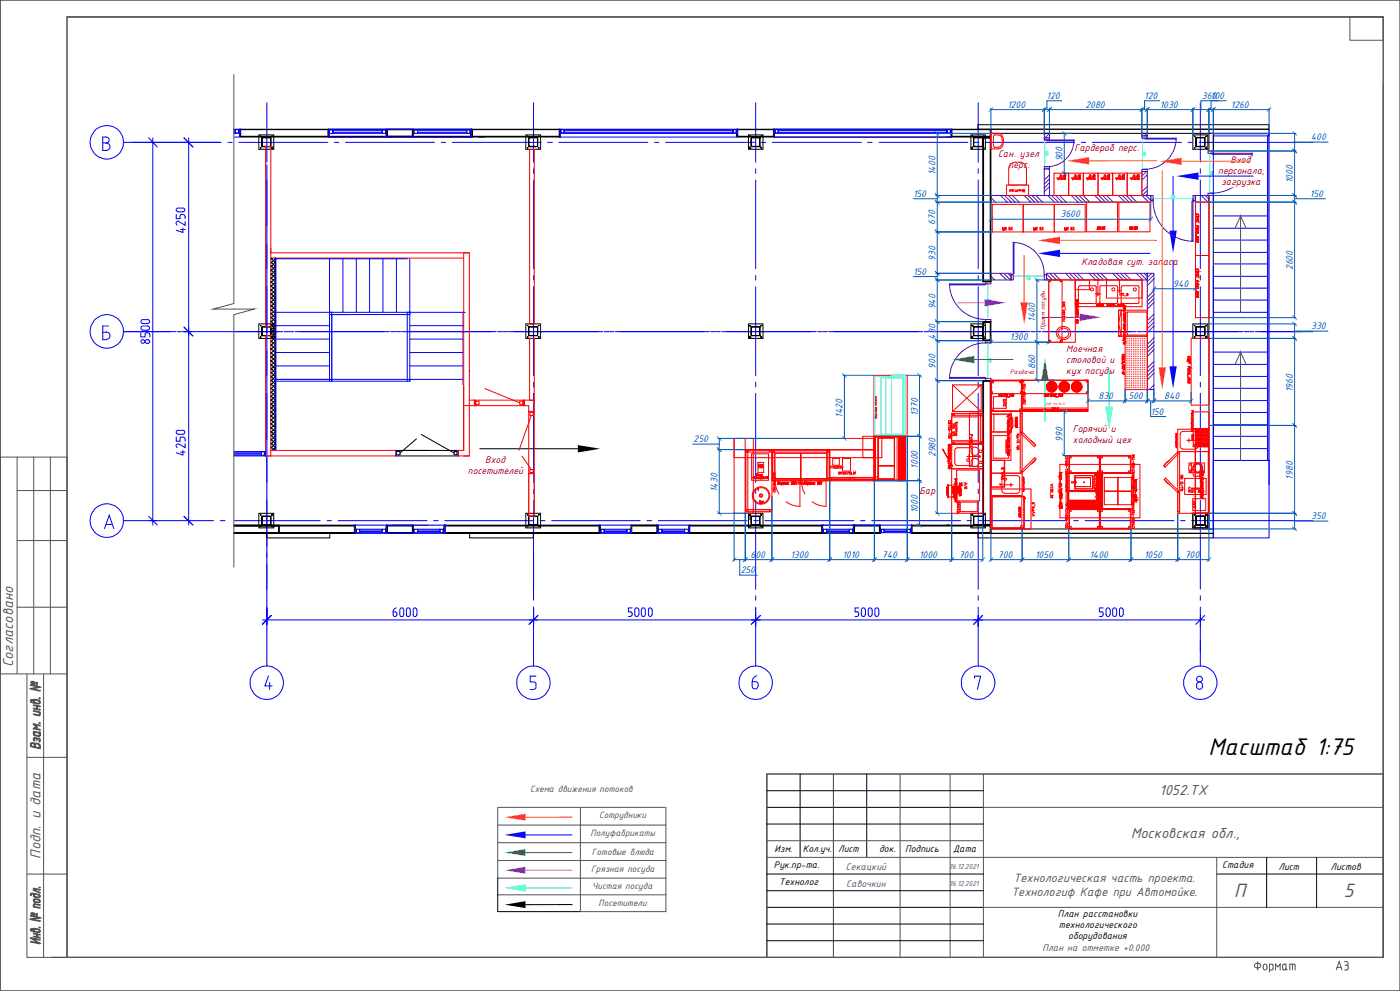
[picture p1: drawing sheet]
<svg xmlns="http://www.w3.org/2000/svg" width="420mm" height="297mm" viewBox="0 0 420 297" stroke-linecap="round" stroke-linejoin="round" font-family="sans-serif">
<defs><g id="words">
<text font-size="7.7" x="362.5" y="226.1">Масштаб 1:75</text>
<g font-size="6.2" fill="#545454">
<text x="370.2" y="268.9">П</text>
<text x="403.2" y="268.9">5</text>
</g>
<g font-size="4.7" fill="#545454">
<text x="4" y="200" transform="rotate(-90 4 200)">Согласовано</text>
<text x="347.9" y="238.1">1052.ТХ</text>
<text x="339.3" y="251.1">Московская обл.,</text>
<text x="12.1" y="257.3" transform="rotate(-90 12.1 257.3)">Подп. и дата</text>
</g>
<g font-size="3.9" fill="#545454">
<text x="303.4" y="268.4">Технологиф Кафе при Автомойке.</text>
<text x="304.1" y="264.2">Технологическая часть проекта.</text>
</g>
<g font-size="3.1" fill="#005cb8">
<text x="314" y="29.6">120</text>
<text x="343.3" y="29.6">120</text>
<text x="360.6" y="29.6">360</text>
<text x="363.3" y="29.6">100</text>
<text x="302.2" y="32.3">1200</text>
<text x="325.6" y="32.3">2080</text>
<text x="347.9" y="32.3">1030</text>
<text x="369.3" y="32.3">1260</text>
<text x="393.2" y="42.1">400</text>
<text x="280.6" y="52.5" transform="rotate(-90 280.6 52.5)">1400</text>
<text x="318.8" y="48.4" transform="rotate(-90 318.8 48.4)">900</text>
<text x="273.9" y="59.1">150</text>
<text x="387.9" y="55" transform="rotate(-90 387.9 55)">1000</text>
<text x="393" y="59.1">150</text>
<text x="318.2" y="65.2">3600</text>
<text x="280.6" y="67.4" transform="rotate(-90 280.6 67.4)">670</text>
<text x="273.9" y="82.4">150</text>
<text x="280.6" y="78.1" transform="rotate(-90 280.6 78.1)">930</text>
<text x="387.9" y="81" transform="rotate(-90 387.9 81)">2600</text>
<text x="352" y="86">940</text>
<text x="280.6" y="92.7" transform="rotate(-90 280.6 92.7)">940</text>
<text x="280.6" y="101.8" transform="rotate(-90 280.6 101.8)">430</text>
<text x="310.6" y="96.4" transform="rotate(-90 310.6 96.4)">1400</text>
<text x="393.4" y="98.7">330</text>
<text x="302.9" y="102">1300</text>
<text x="280.6" y="110.5" transform="rotate(-90 280.6 110.5)">900</text>
<text x="310.6" y="110.7" transform="rotate(-90 310.6 110.7)">860</text>
<text x="329.6" y="119.6">830</text>
<text x="338.5" y="119.6">500</text>
<text x="349.2" y="119.6">840</text>
<text x="387.9" y="117.5" transform="rotate(-90 387.9 117.5)">1960</text>
<text x="252.8" y="125.1" transform="rotate(-90 252.8 125.1)">1420</text>
<text x="275.3" y="124.7" transform="rotate(-90 275.3 124.7)">1370</text>
<text x="345.1" y="124.3">150</text>
<text x="208.1" y="132.5">250</text>
<text x="280.6" y="137" transform="rotate(-90 280.6 137)">2980</text>
<text x="318.7" y="132.4" transform="rotate(-90 318.7 132.4)">990</text>
<text x="275.3" y="140.5" transform="rotate(-90 275.3 140.5)">1000</text>
<text x="387.9" y="143.7" transform="rotate(-90 387.9 143.7)">1980</text>
<text x="215.2" y="147.4" transform="rotate(-90 215.2 147.4)">1430</text>
<text x="275.3" y="153.8" transform="rotate(-90 275.3 153.8)">1000</text>
<text x="393.4" y="155.7">350</text>
<text x="225.2" y="167.2">600</text>
<text x="237.2" y="167.2">1300</text>
<text x="252.7" y="167.2">1010</text>
<text x="264.6" y="167.2">740</text>
<text x="275.8" y="167.2">1000</text>
<text x="287.6" y="167.2">700</text>
<text x="299.4" y="167.2">700</text>
<text x="310.6" y="167.2">1050</text>
<text x="326.8" y="167.2">1400</text>
<text x="343.2" y="167.2">1050</text>
<text x="355.4" y="167.2">700</text>
<text x="222.2" y="171.9">250</text>
</g>
<g font-size="3.1" fill="#950000">
<text x="299.4" y="47">Сан. узел</text>
<text x="322.3" y="45.2">Гардероб перс.</text>
<text x="302.6" y="50.3">перс.</text>
<text x="365.4" y="52.2">персонала,</text>
<text x="369.2" y="48.9">Вход</text>
<text x="366.4" y="55.5">загрузка</text>
<text x="324.4" y="79.5">Кладовая сут. запаса</text>
<text x="319.9" y="105.5">Моечная</text>
<text x="319.8" y="108.9">столовой и</text>
<text x="319.9" y="112.2">кух посуды</text>
<text x="321.8" y="129.4">Горячий и</text>
<text x="321.8" y="132.7">холодный цех</text>
<text x="140.3" y="142.1">посетителей</text>
<text x="145.6" y="138.7">Вход</text>
<text x="275.8" y="148">Бар</text>
</g>
<g font-size="3.1">
<text x="232.4" y="255.4">Изм.</text>
<text x="240.8" y="255.4">Кол.уч.</text>
<text x="251.5" y="255.4">Лист</text>
<text x="263.7" y="255.4">док.</text>
<text x="271.5" y="255.4">Подпись</text>
<text x="285.9" y="255.4">Дата</text>
<text x="232.2" y="260.1">Рук.пр-та.</text>
<text x="366.6" y="260">Стадия</text>
<text x="383.5" y="260.8">Лист</text>
<text x="399.1" y="260.8">Листов</text>
<text x="233.7" y="265.1">Технолог</text>
<text x="317.4" y="274.8">План расстановки</text>
<text x="317.6" y="278.2">технологического</text>
<text x="320.4" y="281.5">оборудования</text>
</g>
<g font-size="3.1" fill="#545454">
<text x="253.8" y="260.7">Секацкий</text>
<text x="253.9" y="265.7">Савочкин</text>
<text x="312.7" y="284.9">План на отметке +0.000</text>
</g>
<g font-size="2.9" fill="#545454">
<text x="159" y="237.3">Схема движения потоков</text>
<text x="179.7" y="245.3">Сотрудники</text>
<text x="177.2" y="250.6">Полуфабрикаты</text>
<text x="177.6" y="256.2">Готовые блюда</text>
<text x="177.4" y="261.2">Грязная посуда</text>
<text x="177.7" y="266.3">Чистая посуда</text>
<text x="179.6" y="271.7">Посетители</text>
</g>
<g font-size="2.3" fill="#545454">
<text x="284.9" y="260.5">16.12.2021</text>
<text x="284.9" y="265.5">16.12.2021</text>
</g>
<g font-size="2.1" fill="#950000">
<text x="313.5" y="98.9" transform="rotate(-90 313.5 98.9)">Прием посуды</text>
<text x="303" y="112.1">Раздача</text>
</g>
<text font-size="1" fill="#f00" x="313.8" y="121.4">GNE 111/TN О</text>
</g></defs>
<g fill="none" stroke="#00f" stroke-width=".3">
<path d="M80.1 30.8v17.8M160.1 30.8v17.8M226.7 30.8v17.8M293.5 30.8v17.8M360.1 30.8v17.8M30.8 42.8h1.1M31.8 41.1a.89 .89 0 0 1 1 .9 .89 .89 0 0 1-1 .8 1.12 1.12 0 0 1 1.2 1.2 1.12 1.12 0 0 1-1.2 1.1M31.9 41.1h-1.1v4h1.1M37.1 42.7h29.2M44.6 41.3l2.6 2.8M45.8 41.3v116.1M55.2 41.3l2.7 2.8"/>
<path d="M56.6 41.3v116.1M68.4 42.7h1.2M71.6 42.7h26.7M80.1 49.3v150.3M100.3 42.7h1.3M103.7 42.7h26.6M132.4 42.7h1.3M135.7 42.7h26.6M160.1 50.6v1.3M160.1 53.9v26.6M164.3 42.7h1.4M167.6 42.7h26.8"/>
<path d="M196.3 42.7h1.4M199.7 42.7h26.7M226.7 50.6v1.3M226.7 53.9v26.6M228.4 42.7h1.3M231.7 42.7h26.7M260.3 42.7h1.4M263.7 42.7h26.7M292.4 42.7h1.3M293.5 50.6v1.3M293.5 53.9v26.6M295.7 42.7h26.7"/>
<path d="M324.4 42.7h1.3M327.7 42.7h26.7M356.4 42.7h1.3M359.7 42.7h34.2M360.1 50.6v1.3M360.1 53.9v26.6M52.9 64.3v1.2h1.1l.1-1.1 .3-.1 .9 .1 .2 .4M53.4 63.4a.53 .53 0 0 1-.5-.5 .53 .53 0 0 1 .5-.5h1.5a.53 .53 0 0 1 .6 .5 .53 .53 0 0 1-.6 .5M53.4 63.5h1.5M53.7 66.3a.62 .62 0 0 0-.8 .3 .62 .62 0 0 0 .2 .8M54.2 68.8h1.3M54.9 68.4v1.3l-2-.7"/>
<path d="M55.5 66.3v1.2l-1.8-1.1M55.5 64.9v.6M30.8 99.6h1.1M31.8 99.5a1.12 1.12 0 0 1 1.2 1.1 1.12 1.12 0 0 1-1.2 1.1M32.6 97.7h-1.8v4.1h1.1M37.1 99.4h15.6M42.2 99.7v1.3h1.3l.1-1.1 .3-.2 .8 .2 .2 .3M42.8 99h1.6M42.8 97h1.6M44.3 97.7a.59 .59 0 0 1 .6 .6 .59 .59 0 0 1-.6 .6M44.3 95.8a.55 .55 0 0 1 .6 .6 .55 .55 0 0 1-.6 .5M44.4 97.7h-1.6a.59 .59 0 0 0-.6 .6 .59 .59 0 0 0 .6 .6"/>
<path d="M44.4 95.8h-1.6a.55 .55 0 0 0-.6 .6 .55 .55 0 0 0 .6 .5M53.1 99.4h1.3M54.7 99.4h30.1M55.2 98l2.7 2.7M85.2 99.4h1.4M86.8 99.4h1.3M88.6 99.4h28.2M117.3 99.4h1.2M118.7 99.4h1.5M120.5 99.4h28.3M149.2 99.4h1.3M150.8 99.4h1.4"/>
<path d="M152.5 99.4h28.3M160.1 82.6v1.3M160.1 85.9v26.7M181.2 99.4h1.4M182.8 99.4h1.3M184.6 99.4h28.3M213.3 99.4h1.3M214.8 99.4h1.3M216.5 99.4h28.4M226.7 82.6v1.3M226.7 85.9v26.7M245.3 99.4h1.2"/>
<path d="M246.8 99.4h1.4M248.5 99.4h28.3M277.2 99.4h1.4M278.8 99.4h1.4M280.6 99.4h28.3M293.5 82.6v1.3M293.5 85.9v26.7M309.3 99.4h1.3M310.9 99.4h1.3M312.6 99.4h28.3M341.2 99.4h1.4M342.9 99.4h1.3"/>
<path d="M344.6 99.4h28.3M360.1 82.6v1.3M360.1 85.9v26.7M373.3 99.4h1.4M374.9 99.4h1.3M376.6 99.4h17.3M44 101.8a.53 .53 0 0 0-.5 .5 .53 .53 0 0 0 .5 .6M44.1 103h.3M44.1 101.8h.3M44.3 101.8a.53 .53 0 0 1 .6 .5 .53 .53 0 0 1-.6 .6M45 100.3v.7M160.1 114.6v1.4"/>
<path d="M160.1 117.9v26.7M226.7 114.6v1.4M226.7 117.9v26.7M293.5 114.6v1.4M293.5 117.9v26.7M360.1 114.6v1.4M360.1 117.9v26.7M52.9 131v1.2h1.1l.1-1.1 .8-.1 .6 .5M53.4 130.1a.55 .55 0 0 1-.5-.6 .55 .55 0 0 1 .5-.5h1.5a.55 .55 0 0 1 .6 .5 .55 .55 0 0 1-.6 .6M53.4 130.2h1.5M54.2 135.5h1.3M54.9 135v1.4l-2-.7"/>
<path d="M55.5 133v1.2l-1.8-1.1a.6 .6 0 0 0-.8 .2 .6 .6 0 0 0 .2 .9M55.5 131.6v.6M31.3 158.5l1.5-4.1 1.4 4.1M31.8 157.2h1.8M37.1 156h27M44.6 154.8l2.6 2.6M55.2 154.8l2.7 2.6M66.1 156h1.4M70.4 156h25.7M98.2 156h1.2M101.4 156h26.7M130.1 156h1.3"/>
<path d="M133.4 156h26.7M160.1 146.6v1.3M160.1 149.9v30M162.1 156h1.4M165.5 156h26.6M194.1 156h1.4M197.5 156h26.6M226.1 156h1.4M226.7 146.6v1.3M226.7 149.9v26.7M229.4 156h26.8M258.1 156h1.4"/>
<path d="M261.5 156h26.7M290.1 156h1.3M293.5 146.6v1.3M293.5 149.9v26.7M293.5 156h26.6M322.1 156h1.4M325.5 156h26.7M354.2 156h1.3M357.5 156h36.4M360.1 146.6v1.3M360.1 149.9v26.7M226.7 178.6v1.3"/>
<path d="M293.5 178.6v1.3M360.1 178.6v1.3M78.7 185.8h282.7M81.4 184.4l-2.7 2.7M117.9 183.4h.8l.4 .4M118.8 182.2a1.21 1.21 0 0 0-.9 1.2v.9a.53 .53 0 0 0 .6 .5 .53 .53 0 0 0 .5-.5M119.1 183.9v.4M120.1 182.4l.2-.2 .6 .2 .2 1.9a.6 .6 0 0 1-.6 .5 .6 .6 0 0 1-.6-.5zM123 182.8a.55 .55 0 0 0-.5-.6 .55 .55 0 0 0-.6 .6v1.5a.55 .55 0 0 0 .6 .5 .55 .55 0 0 0 .5-.5M123.1 182.8v1.5M125 182.8a.53 .53 0 0 0-.5-.6 .53 .53 0 0 0-.5 .6v1.5a.53 .53 0 0 0 .5 .5 .53 .53 0 0 0 .5-.5M125.1 182.8v1.5"/>
<path d="M160.1 181.9v17.7M161.4 184.4l-2.7 2.7M189.1 183.3l.4 .2 .1 .3M189.6 184.3l-.5 .5h-.6M189.7 182.2h-1.2v1.2h.6M189.7 183.8v.5M191.6 182.8a.59 .59 0 0 0-.6-.6 .59 .59 0 0 0-.6 .6v1.4a.59 .59 0 0 0 .6 .6 .59 .59 0 0 0 .6-.6M191.7 182.8v1.4M192.6 182.4l.1-.2 .7 .2 .2 1.8a.59 .59 0 0 1-.6 .6 .59 .59 0 0 1-.6-.6zM195.6 182.8a.53 .53 0 0 0-.5-.6 .53 .53 0 0 0-.6 .6v1.4a.53 .53 0 0 0 .6 .6 .53 .53 0 0 0 .5-.6M195.7 182.8v1.4M226.7 181.9v17.7"/>
<path d="M228.1 184.4l-2.7 2.7M257.1 183.3l.4 .2 .1 .3M257.6 184.3l-.3 .4-.8 .1M257.6 182.2h-1.1v1.2h.6M257.6 183.8v.5M259.6 182.8a.59 .59 0 0 0-.6-.6 .59 .59 0 0 0-.6 .6v1.4a.59 .59 0 0 0 .6 .6 .59 .59 0 0 0 .6-.6M259.6 182.8v1.4M261.6 182.8a.55 .55 0 0 0-.6-.6 .55 .55 0 0 0-.5 .6v1.4a.55 .55 0 0 0 .5 .6 .55 .55 0 0 0 .6-.6M261.7 182.8v1.4M263.6 182.8a.55 .55 0 0 0-.6-.6 .55 .55 0 0 0-.5 .6v1.4a.55 .55 0 0 0 .5 .6 .55 .55 0 0 0 .6-.6M263.7 182.8v1.4M293.5 181.9v17.7"/>
<path d="M294.8 184.4l-2.7 2.7M329.8 184.8h.7M330.5 183.3l.5 .5v.5M330.9 184.3l-.1 .3-.4 .2M331 182.2h-1.2v1.2h.7M333 182.8a.59 .59 0 0 0-.6-.6 .59 .59 0 0 0-.6 .6v1.4a.59 .59 0 0 0 .6 .6 .59 .59 0 0 0 .6-.6M333.1 182.8v1.4M333.8 182.5l.3-.3 .7 .2 .2 1.8a.59 .59 0 0 1-.6 .6 .59 .59 0 0 1-.6-.6zM336.9 182.8a.53 .53 0 0 0-.5-.6 .53 .53 0 0 0-.6 .6v1.4a.53 .53 0 0 0 .6 .6 .53 .53 0 0 0 .5-.6M337 182.8v1.4M360.1 181.9v17.7M361.4 184.4l-2.7 2.7"/>
<path d="M80.6 202.6l-1.1 3h2.2M80.9 204.6v2M160.8 205.1v1.1l-.2 .2-.5 .3h-1.1M160.8 202.6h-1.8v1.8l1.4 .1 .4 .6M225.6 204.3l1.4 .1a1.05 1.05 0 0 1 .5 1.3M227 202.6a1.87 1.87 0 0 0-1.4 1.7v1.4a.87 .87 0 0 0 .9 .8 .87 .87 0 0 0 .9-.8M292.4 203.2v-.6h1.8l-1 4.1M360.7 205.3a.91 .91 0 0 0-1.1-.9 .91 .91 0 0 0-.6 1.3 .85 .85 0 0 0 .8 .9 .85 .85 0 0 0 .9-.9M360.8 205.3v.4"/>
<circle cx="32" cy="42.7" r="5"/>
<circle cx="32" cy="99.3" r="5"/>
<circle cx="42.8" cy="102.3" r=".54"/>
<circle cx="32" cy="156" r="5"/>
<circle cx="80" cy="204.6" r="5"/>
<circle cx="160" cy="204.6" r="5"/>
<circle cx="226.7" cy="204.6" r="5"/>
<circle cx="293.4" cy="204.6" r="5"/>
<circle cx="359.8" cy="203.5" r=".85"/>
<circle cx="360.1" cy="204.6" r="5"/>
</g>
<g fill="none" stroke="#5c00b8" stroke-width=".3">
<path d="M297.3 58.6h47.9v2h-47.9zM297.3 59.2l1.3 1.4M300.2 58.6l2 2M301.3 58.6l2.1 2M302.5 58.6l2 2M303.7 58.6l2 2M307.3 58.6l1.9 2M308.4 58.6l2 2M309.6 58.6l2 2M310.8 58.6l2 2M314.3 58.6l2 2M315.5 58.6l2 2"/>
<path d="M316.7 58.6l1.9 2M317.8 58.6l2 2M321.4 58.6l2 2M322.5 58.6l2.1 2M323.7 58.6l2 2M324.9 58.6l2 2M328.4 58.6l2.1 2M329.6 58.6l2 2M330.8 58.6l2 2M332 58.6l2 2M335.5 58.6l2 2M336.7 58.6l2 2"/>
<path d="M337.9 58.6l2 2M339 58.6l2 2M342.6 58.6l2 2M343.7 58.6l1.5 1.5M344.9 58.6l.3 .3M297.3 60.4l.1 .2"/>
</g>
<path d="M362.9 46.6v10.6" fill="none" stroke="#0ff" stroke-width=".3"/>
<g fill="#0ff">
<path d="M362.9 45.9l.1 .7h-.2z"/>
<path d="M362.8 57.2h.2l-.1 .7z"/>
</g>
<path d="M363.2 51.8l.6 .1-.5 .1zM363.2 52.2l.6 .1-.5 .1zM363.2 51.4l.2 .2 .4-.2h-.4l.2 .2M296.3 85.7v9.4" fill="none" stroke="#0ff" stroke-width=".3"/>
<path d="M362.4 45.3h1.6v.6h-1.6zM362.4 57.9h1.6v.7h-1.6zM362.9 45.9h.8M363.7 45.9h12v.4h-12zM375.6 45.9a12.1 12.1 0 0 1-12.7 12M297.3 81.9h6v2h-6zM297.3 82.8l1.1 1.1M299.9 81.9l2.1 2M301.1 81.9l2 2M302.3 81.9l1 .9" fill="none" stroke="#5c00b8" stroke-width=".3"/>
<g fill="#0ff">
<path d="M296.3 85.1l.1 .6h-.2z"/>
<path d="M296.2 95.1h.2l-.1 .7z"/>
</g>
<g fill="none" stroke="#0ff" stroke-width=".3">
<path d="M296.6 89.9l.7 .2-.2-.2-.4 .3zM296.3 103.4v9.3"/>
<circle cx="297" cy="90.8" r=".29"/>
<circle cx="297" cy="90.4" r=".29"/>
</g>
<path d="M284.9 85.1h10.6v.3h-10.6zM284.9 85a10.7 10.7 0 0 0 10.6 10.7M295.5 85.1h.8M295.5 95.8h.8M295.7 84.4h1.6v.7h-1.6zM295.7 95.8h1.6v.6h-1.6z" fill="none" stroke="#5c00b8" stroke-width=".3"/>
<g fill="#0ff">
<path d="M296.2 112.7h.2l-.1 .7z"/>
<path d="M296.3 102.7l.1 .7h-.2z"/>
</g>
<path d="M342.7 42.1v8M296.6 107.7h.7l-.2-.1-.4 .2zM296.6 108l.7 .1-.6 .1zM296.6 108.4l.7 .1-.6 .1z" fill="none" stroke="#0ff" stroke-width=".3"/>
<g fill="none" stroke="#5c00b8" stroke-width=".3">
<path d="M313.3 40h1.5v1.3h-1.5zM313.7 40l-.4 .4M342.6 40h1.6v.7h-1.6zM342.8 40l-.2 .2M344 40l-.8 .7M314.8 40l-1.3 1.3M344.2 81.9h2v34.9h-2zM344.3 81.9l-.1 .1M345.5 81.9l-1.3 1.3M346.2 97.7l-2 2M346.2 90.6l-2 2.1M346.2 83.6l-2 2"/>
<path d="M346.2 96.6l-2 2M346.2 89.5l-2 2M346.2 82.4l-2 2M346.2 95.4l-2 2M346.2 88.3l-2 2M346.2 94.2l-2 2M346.2 87.1l-2 2M284.9 113.1h10.6v.3h-10.6zM295.5 102.8a10.7 10.7 0 0 0-10.6 10.7M295.5 113.4h.8M295.5 102.7h.8M295.7 113.4h1.6v.7h-1.6z"/>
<path d="M295.7 102.1h1.6v.6h-1.6zM346.2 111.8l-2 2.1M346.2 104.8l-2 2M346.2 110.7l-2 2M346.2 103.6l-2 2M346.2 116.6l-.2 .2M346.2 109.5l-2 2M346.2 102.4l-2 2M346.2 115.4l-1.4 1.4M346.2 108.3l-2 2M346.2 101.3l-2 2"/>
</g>
<g fill="#0ff">
<path d="M342.7 41.4l.2 .7h-.3z"/>
<path d="M342.6 50.1h.3l-.2 .7z"/>
</g>
<path d="M313.4 42.6v6.7M343 46.1l.4-.2 .3 .2zM343 46.4l.4-.1 .3 .2zM343.7 45.6v.2l-.7-.2" fill="none" stroke="#0ff" stroke-width=".3"/>
<path d="M342.6 40.7h1.6v.7h-1.6zM342.6 50.8h1.6v.6h-1.6zM342.7 41.4h.8M342.7 50.8h.8M343.5 41.4h9.3v.3h-9.3zM352.8 41.4a9.3 9.3 0 0 1-9.3 9.3" fill="none" stroke="#5c00b8" stroke-width=".3"/>
<g fill="#0ff">
<path d="M313.4 42l.1 .6h-.2z"/>
<path d="M313.3 49.3h.2l-.1 .7z"/>
</g>
<path d="M313.7 45.9l.5-.1 .1 .3h-.6zM313.7 46.3l.5-.1 .1 .2h-.6zM313.9 45.5l.2 .1h-.4l.5-.1v.2M304.6 82.8h8" fill="none" stroke="#0ff" stroke-width=".3"/>
<path d="M313.3 41.3h1.5v.7h-1.5zM313.3 50h1.5v.6h-1.5zM313.4 42h.8M314.2 42h8v.2h-8zM322.2 42a8.1 8.1 0 0 1-8.8 8" fill="none" stroke="#5c00b8" stroke-width=".3"/>
<g fill="#0ff">
<path d="M304 82.8l.6-.1v.2z"/>
<path d="M312.6 82.7l.7 .1-.7 .1z"/>
</g>
<g fill="none" stroke="#0ff" stroke-width=".3">
<path d="M309 83.1l-.1 .6h.2"/>
<circle cx="308.2" cy="83.4" r=".27"/>
<circle cx="308.6" cy="83.4" r=".27"/>
</g>
<path d="M303.9 72.7a9.3 9.3 0 0 1 9.3 9.3M304 72.6h.2v9.4h-.2zM303.3 82.3h.7v1.6h-.7zM304 82v.8M313.3 82.3h.6v1.6h-.6zM313.3 82v.8" fill="none" stroke="#5c00b8" stroke-width=".3"/>
<g fill="#fff">
<path d="M299.6 45h13.4l-13.4 5.9z"/>
<path d="M299.6 50.9l13.4-5.9v5.9z"/>
<path d="M322.3 43.2h20l-20 2.6z"/>
<path d="M322.3 45.8l20-2.6v2.6z"/>
<path d="M324.7 77.6h29.5l-29.5 2.6z"/>
<path d="M324.7 80.2l29.5-2.6v2.6z"/>
<path d="M322 127.4h18.6l-18.6 5.6z"/>
<path d="M322 133l18.6-5.6v5.6z"/>
<path d="M320.1 103.5h15.1l-15.1 9.3z"/>
<path d="M320.1 112.8l15.1-9.3v9.3z"/>
<path d="M276.1 146h4.7l-4.7 2.6z"/>
<path d="M276.1 148.6l4.7-2.6v2.6z"/>
<path d="M303.2 110.8h7.3l-7.3 1.3z"/>
<path d="M303.2 112.1l7.3-1.3v1.3z"/>
<path d="M312.2 86.9l1.7 11.9h-1.7z"/>
<path d="M312.2 86.9h1.7v11.9z"/>
</g>
<path d="M320 48.2l6.7-1.1v2.2z" fill="#ff7f00"/>
<path d="M326.7 48.2h20.3" fill="none" stroke="#ff7f00" stroke-width=".3"/>
<path d="M306.1 90.6h2.3l-1.1 6.6z" fill="#ff7f00"/>
<path d="M307.3 76.6l-.1 14" fill="none" stroke="#ff7f00" stroke-width=".3"/>
<path d="M350.8 69.1h2.2l-1.1 6.7z" fill="#00f"/>
<path d="M351.9 52.8v16.3" fill="none" stroke="#00f" stroke-width=".3"/>
<path d="M311.3 75.9l6.7-1.1v2.2z" fill="#00f"/>
<path d="M318 75.9h27" fill="none" stroke="#00f" stroke-width=".3"/>
<path d="M350.8 109.8h2.2l-1.1 6.7z" fill="#00f"/>
<path d="M351.9 78v31.8" fill="none" stroke="#00f" stroke-width=".3"/>
<path d="M295.3 89.6l6.7 1.1-6.7 1.2z" fill="#f0f"/>
<path d="M287.3 90.7h8" fill="none" stroke="#f0f" stroke-width=".3"/>
<path d="M323.8 94l6.7 1.1-6.7 1.1z" fill="#f0f"/>
<path d="M312.7 95.1h11.1" fill="none" stroke="#f0f" stroke-width=".3"/>
<path d="M285.7 107.8l6.7-1.2v2.3z" fill="#0f0"/>
<path d="M292.4 107.7l11.5 .1" fill="none" stroke="#0f0" stroke-width=".3"/>
<path d="M313.5 107.4l1.1 6.6h-2.2z" fill="#0f0"/>
<path d="M313.5 114v12.2" fill="none" stroke="#0f0" stroke-width=".3"/>
<path d="M331.6 121.9h2.2l-1.1 6.7z" fill="#0ff"/>
<path d="M332.7 111.5v10.4" fill="none" stroke="#0ff" stroke-width=".3"/>
<path d="M173.4 133.4l6.6 1.1-6.6 1.1z" fill="#000"/>
<path d="M143.9 134.5h29.5" fill="none" stroke="#000" stroke-width=".3"/>
<g fill="#fff">
<path d="M140.3 136.7h17l-17 5.4z"/>
<path d="M140.3 142.1l17-5.4v5.4z"/>
<path d="M364.7 46.9h15.5l-15.5 9.2z"/>
<path d="M364.7 56.1l15.5-9.2v9.2z"/>
</g>
<g fill="none" stroke="#000" stroke-width=".3">
<path d="M70.6 38.9h1v.9h-1zM72 38.9h96M98.4 38.7v2.4h.2v-2.4v2.4M98.8 38.9h1.1v1.1h-1.1zM114.7 38.9h1v1.1h-1zM115.9 38.7v2.4h.2v-2.4v2.4h-.2v-2.4v2.4M116.1 38.7v2.4zM123.7 38.7v2.4h.3v-2.4h-7.9v2.4h7.9M124.2 38.9h1.1v1.1h-1.1zM124.2 38.9h-8.1v2h7.9M140 38.9h1v1.1h-1zM141 38.9h.4v2"/>
<path d="M141.4 38.7v2.4h.2v-2.4M141.4 38.7h.2v2.4h-.2zM168.3 38.9h.9v.9h-.9zM219.9 38.9h1v.9h-1zM221.1 38.9h11.1M232.2 38.7h-11.1v2.4M232.6 38.9h.9v.9h-.9zM284.1 38.9h1v.9h-1zM285.4 38.9h11.7v2h-11.7M285.4 38.7h11.9v2.4h-65.1v-2.4h53.2v2.4v-2.4h.2v2.4M293.4 37.4h87.3v1.3h-87.3zM297.3 38.7h83.4v1.3h-83.4z"/>
<path d="M72 40.9h96M72 41.1h96M72.2 41.1v-2.4h-.2v2.4v-2.4h96v2.4M77.6 40.4h4.5v4.3h-4.5zM78.1 44.3h.2M78.2 44.3h.1M78.2 40.7v.3M78.2 44.2v.2M78.5 41.3v2.6M78.7 41.2v2.7h2.4M78.7 44h2.4M78.7 43.9h.1"/>
<path d="M81.1 41.2h-2.4l2.4 .1M81.2 41.2v2.7M81.4 40.9h.3M81.4 44.3h.3M81.7 40.7v.3M81.7 44.2v.2M157.7 40.4h4.5v4.3h-4.5zM158.2 44.3h.2M158.3 44.3h.1M158.3 40.7v.3M158.3 44.2v.2M158.6 41.3v2.6"/>
<path d="M158.7 41.2l2.5 .1M158.7 44h2.5M158.7 43.9h2.5M161.2 41.2l-2.5 .1M161.3 41.2v2.7M161.5 44.3h.3M161.6 44.3h.1M161.6 40.7v.3M161.6 44.2v.2M167.8 41.1v-2.4h.2v2.4M221.1 41.1v-2.4h.2v2.4M221.1 41.1h11.1v-2.4h-.2v2.4"/>
<path d="M221.1 40.9h11.1M224.5 40.4h4.4v4.3h-4.4zM224.9 40.9h.2M224.9 44.3h.2M225 40.7v.3M225 44.2v.2M225.3 41.3v2.6M225.5 44h2.4M225.5 41.2h2.4M225.6 41.2l-.1 .1h2.4v2.6h-2.4M228 41.3v2.6M228.2 44.3h.4"/>
<path d="M228.3 44.2l.2 .1zM228.5 40.9h.1M228.3 40.7v.3M228.3 44.2v.2M284 41.1h.8M291.3 40.4h4.3v4.3h-4.3zM291.6 40.9h.2M291.6 44.3h.2M291.7 40.7v.3M291.7 44.2v.2M292.1 41.3v2.6M292.1 41.2l2.6 .1 .1 2.6-.1-2.7h-2.6v2.7h2.7"/>
<path d="M292.1 44h2.6M292.1 43.9h.1M294.7 41.2l.1 .1M294.8 41.2h2.5v43.2h-2.5zM295.1 44.2v.1zM295.1 40.9h.2M295.1 44.3h.2M295.1 40.7v.3M295.1 44.2v.2M357.8 40.4h4.5v4.3h-4.5zM358.3 44.3h.2M358.3 40.9h.2"/>
<path d="M358.4 44.3h.1M358.4 40.7v.3M358.4 44.2v.2M358.7 41.3v2.6M358.9 44h2.4M358.9 43.9h.1M358.9 41.2l2.4 .1M361.3 41.2h-2.4v2.7h2.4M361.4 41.2v2.7M361.7 44.3h.2M361.7 40.9h.2M361.9 40.7v.3"/>
<path d="M361.9 44.2v.2M362.7 45.3v-5.3h1.3v5.3M81.2 79.5l1.3 1.5M81.2 78.4l1.3 1.4M81.3 77.3l1.2 1.4-1.3 1.4M81.7 77.3l-.5 .5M82.5 77.6l-1.3 1.3M82.5 79.9l-1.3 1.3M82.5 77.3v.1M77.6 97.1h4.5v4.3h-4.5zM78.1 97.6h.2M78.2 97.6h.1"/>
<path d="M78.2 97.5v.1M78.5 98v2.5M78.7 98h2.4h-2.4v2.5h2.4M81.2 98v2.5M81.2 87.9l1.3 1.4-1.3 1.4M81.2 99.7l1.3 1.4-1.3 1.4M81.2 98.5l1.3 1.4M81.2 97.3l1.3 1.3M81.2 96.2l1.3 1.3M81.2 95l1.3 1.3M81.2 93.9l1.3 1.2M81.2 92.6l1.3 1.3"/>
<path d="M81.2 91.4l1.3 1.3M81.2 90.3l1.3 1.3M81.2 89l1.3 1.4M81.2 86.7l1.3 1.4M81.2 85.6l1.3 1.2M81.2 84.4l1.3 1.3M81.2 83.2l1.3 1.3M81.2 82l1.3 1.2M81.2 80.8l1.3 1.3M81.5 97.5l.2 .1zM81.7 97.5l-.3 .1M82.5 81.1l-1.3 1.4"/>
<path d="M82.5 82.3l-1.3 1.3M82.5 83.5l-1.3 1.3M82.5 84.7l-1.3 1.2M82.5 85.8l-1.3 1.4M82.5 87l-1.3 1.4M82.5 88.1l-1.3 1.4M82.5 90.5l-1.3 1.4M82.5 91.7l-1.3 1.3M82.5 93l-1.3 1.2M82.5 94.1l-1.3 1.3M82.5 95.3l-1.3 1.2M82.5 96.5l-1.3 1.2"/>
<path d="M82.5 97.6l-1.3 1.4M82.5 98.8l-1.3 1.3M82.5 100l-1.3 1.3M157.7 97.1h4.5v4.3h-4.5zM158.2 97.6h.2M158.3 97.6h.1M158.3 97.5v.1M158.6 98v2.5M158.7 98h2.5M161.3 98v2.5M161.5 97.6h.3M161.6 97.6h.1"/>
<path d="M161.6 97.5v.1M224.5 97.1h4.4v4.3h-4.4zM224.9 97.6l.2-.1-.1 .1M225 97.5l.1 .1M225.3 98v2.5M225.5 98h2.4M225.6 98h2.3M227.9 98v2.5h-2.4M228 98v2.5M228.2 97.6h.4M228.3 97.5l.2 .1zM228.3 97.5v.1"/>
<path d="M291.3 97.1h4.3v4.3h-4.3zM291.6 97.6h.1M291.7 97.5l.1 .1M292.1 98v2.5M292.1 98h2.6M294.8 98l-.1 2.5 .1-2.5h-2.7v2.5h2.7M294.8 84.2h2.5v.2h-2.5M294.8 96.4h2.5M295.1 97.6h.1M295.1 97.5l.2 .1M295.1 84.4v-43h2v43M357.8 97.1h4.5v4.3h-4.5z"/>
<path d="M358.3 97.6h.2M358.4 97.6h.1M358.4 97.5v.1M358.7 98v2.5M358.9 98h2.4h-2.4v2.5h2.4M361.4 98v2.5M361.9 97.5l-.2 .1M78.1 101h.2M78.2 100.9v.2zM78.2 100.9v.2M78.7 100.6h2.4M78.7 100.5h.1"/>
<path d="M81.2 119.7l1.3 1.4M81.2 118.6l1.3 1.3M81.2 117.4l1.3 1.3M81.2 116.2l1.3 1.3M81.2 115l1.3 1.2M81.2 113.8l1.3 1.3M81.2 112.7l1.3 1.3M81.2 111.5l1.3 1.3M81.2 110.2l1.3 1.5M81.2 109.1l1.3 1.3M81.2 108l1.3 1.2M81.2 106.8l1.3 1.3"/>
<path d="M81.2 105.7l1.3 1.2M81.2 104.4l1.3 1.3M81.2 103.2l1.3 1.4M81.2 102.1l1.3 1.2M81.2 100.9l1.3 1.3M81.4 101h.3M81.7 100.9v.2M82.5 102.3l-1.3 1.3M82.5 103.5l-1.3 1.3M82.5 104.6l-1.3 1.4M82.5 105.9l-1.3 1.3M82.5 107.1l-1.3 1.2"/>
<path d="M82.5 108.2l-1.3 1.4M82.5 109.3l-1.3 1.5M82.5 110.6l-1.3 1.3M82.5 111.8l-1.3 1.3M82.5 112.9l-1.3 1.4M82.5 114.1l-1.3 1.3M82.5 115.4l-1.3 1.2M82.5 116.5l-1.3 1.3M82.5 117.7l-1.3 1.2M82.5 118.8l-1.3 1.3M140.8 111.3h.1M158.2 101h.2"/>
<path d="M158.3 100.9v.2zM158.3 100.9v.2M158.7 100.6h2.5M158.7 100.5h2.5M161.5 101h.3M161.6 100.9v.2zM161.6 100.9v.2M224.9 101h.2M225 100.9v.2M225.5 100.6h2.4M228.2 101h.4M228.3 100.9l.2 .2z"/>
<path d="M228.3 100.9v.2M291.6 101l.1 .1M291.7 100.9v.2l.1-.1M292.1 100.6h2.6M292.1 100.5h.1M294.8 101.9h2.5v.2h-2.5zM294.8 114.1h2.5v43.3h-2.5zM294.8 101.9v-5.5h2.5v5.5M295.1 100.9v.2zM295.1 101.9v-5.3h2v5.3M295.1 101h.2M295.1 100.9v.2"/>
<path d="M358.3 101h.2M358.4 100.9v.2zM358.4 100.9v.2M358.9 100.6h2.4M358.9 100.5h.1M361.7 101l.2 .1M361.9 100.9v.1M78.4 135.4h.9v1h-.9zM81.2 133.9l1.2 1.1M81.2 132.7l1.3 1.4M81.2 131.5l1.3 1.4M81.2 130.3l1.3 1.4"/>
<path d="M81.2 129.2l1.3 1.3M81.2 128.1l1.3 1.2M81.2 126.9l1.3 1.2M81.2 125.6l1.3 1.4M81.2 124.5l1.3 1.2M81.2 123.3l1.3 1.3M81.2 122l1.3 1.4M81.2 120.9l1.3 1.4M82.5 133l-1.3 1.3M82.5 120.1l-1.3 1.3M82.5 121.2l-1.3 1.3M82.5 122.4l-1.3 1.3"/>
<path d="M82.5 123.5l-1.3 1.3M82.5 124.7l-1.3 1.4M82.5 125.9l-1.3 1.3M82.5 127.2l-1.3 1.2M82.5 128.3l-1.3 1.3M82.5 129.4l-1.3 1.4M82.5 130.6l-1.3 1.4M82.5 131.7l-1.3 1.5M82.5 134.2l-.8 .8M118.7 135h18.8v1.7h-18.8M118.9 135.3h1.1v1h-1.1zM120.9 135h7.5"/>
<path d="M124.9 131.5l-4.9 4.3M126.4 130.2l9.8 5.6M136.2 135.3h.9v1h-.9zM70.1 157.4h36.5v2.5h-36.5h13.7v-2.5zM77.6 153.8h4.5v4.4h-4.5zM78.1 154.3h.2M78.2 157.6h.1M78.2 154.2v.2zM78.2 154.2v.2M78.2 157.5v.4M78.5 154.7v2.6M78.7 157.2l2.4 .1"/>
<path d="M78.7 154.7h2.4h-2.4v2.6M80 159.9h18.9v1.3h-18.9zM81.2 154.7v2.5M81.4 154.3h.3M81.4 157.6h.3M81.7 154.2v.2M81.7 157.5v.4M106.3 159.9v-2.5h.3v2.5M106.6 157.6h-36.5h13.5v2h-13.5h36.5M106.9 158.6h1v1h-1zM114.7 158.6h1v1h-1zM115.9 157.4v2.5v-2.5h.2v2.5v-2.5h-.2v2.5"/>
<path d="M116.1 157.4v2.5zM117.9 157.4h10.5M124 157.4h-7.9v2.5h7.9v-2.5h-.3v2.5M124 157.6h-7.9v2h8.1M124.2 158.6h1.1v1h-1.1zM132 158.6h1v1h-1zM133.3 159.9v-2.5h.2v2.5M133.3 157.4h.2v2.5h-.2M133.3 157.6h46.7M133.3 157.4h46.7v2.5M133.3 159.6h46.7M133.3 159.9h46.7"/>
<path d="M133.3 157.4v2.5M140.9 159.9h19.1v1.3h-19.1zM157.7 153.8h4.5v4.4h-4.5zM158.2 154.3h.2M158.3 154.2v.2zM158.3 157.6h.1M158.3 154.2v.2M158.3 157.5v.4M158.6 154.7v2.6M158.7 157.2l2.5 .1M158.7 154.7h2.5M161.3 154.7v2.5"/>
<path d="M161.5 154.3h.3M161.6 157.6h.1M161.6 154.2v.2zM161.6 154.2v.2M161.6 157.5v.4M179.7 159.9v-2.5h.3v2.5M180.3 158.6h1v1h-1zM188.1 158.6h1v1h-1zM189.3 157.4h8.1v2.5v-2.5h-.3v2.5v-2.5h.3v2.5h-8.1v-2.5h.2v2.5M189.3 157.6h8.1M189.3 159.6h8.3M197.6 158.6h.9v1h-.9z"/>
<path d="M205.4 158.6h1.1v1h-1.1zM206.7 159.9v-2.5h.2v2.5M206.7 159.9v-2.5h40.1v2.5M206.7 157.6h40.1M206.7 159.6h40.1M206.7 159.9h40.1M224.5 153.8h4.4v4.4h-4.4zM224.9 154.3l.2-.1-.2 .1 .2-.1-.2 .1 .1 .1M224.9 157.6h.2M225 154.2l.1 .1M225 154.3v1.4M225 157.5v.4"/>
<path d="M225.3 154.7v2.6M225.5 154.7h2.4M225.5 157.2l.1 .1M225.6 154.7h2.3M227.9 154.7v2.6h-2.4M228 154.7v2.6M228.2 154.3h.4M228.3 157.6l.2 .1zM228.3 154.2v.2zM228.3 154.2v.2M228.3 157.5v.4M246.5 159.9v-2.5h.3v2.5"/>
<path d="M246.6 157.4h17.4h-7.7v2.5h7.7h-17.4zM247 158.6h1v1h-1zM254.8 158.6h1v1h-1zM256 157.6h.5M256 159.6h.5M256.3 157.4v2.5zM256.5 157.4h-.5v2.5v-2.5h.3v2.5v-2.5h-.3v2.5h.5M263.8 159.9v-2.5h.2v2.5M264 157.6h-7.7v2h7.9M264.4 158.6h.9v1h-.9zM272.1 158.6h1v1h-1zM273.2 159.6h.2v-2h23.7v2h-23.7"/>
<path d="M273.4 157.4h23.9v2.5h-23.9M273.4 159.9v-2.5l.1 2.5M273.4 157.4v2.5M284 157.4h.8M291.3 153.8h4.3v4.4h-4.3zM291.6 154.3h.2M291.6 157.6h.2M291.7 154.2v.2M291.7 157.5v.4M292.1 154.7v2.6M292.1 157.3l2.7-.1-2.7 .1v-2.6h2.7v2.6M292.1 154.7h2.6"/>
<path d="M293.4 159.9h70.6v1.3h-70.6zM294.8 154.7l-.1 2.6M294.8 157.4v-.2h2.5v.2M295.1 157.6h.1M295.1 154.2v.2zM295.1 157.4v-43.1h2v43.1M295.1 157.6h.2M295.1 154.3h.2M295.1 154.2v.2M295.1 157.5v.4M297.1 148.7h.1M297.3 158.5h66.7v1.4h-66.7z"/>
<path d="M357.8 153.8h4.5v4.4h-4.5zM358.3 157.6h.2M358.3 154.3h.2M358.4 154.2v.2zM358.4 157.6h.1M358.4 154.2v.2M358.4 157.5v.4M358.7 154.7v2.6M358.9 154.7h2.4h-2.4v2.6h2.4h-2.4M361.4 154.7v2.5M361.7 157.6h.2M361.7 154.3h.2"/>
<path d="M361.9 154.2v.2M361.9 157.5v.4M362.7 158.5v-99.9h1.3v99.9"/>
</g>
<g fill="none" stroke="#f00" stroke-width=".3">
<path d="M79.7 44h1.5v54h-1.5zM158.9 44.8h1.4v52.3h-1.4zM81.2 74.4v1.4h59.6M81.2 77.3h57.9M79.7 100.6h1.5v36.1h-1.5zM139.1 115.8v19.2M139.1 115.8h.1M140.8 119.9h19.5v1.7M140.8 112.6v24.1h-1.7M140.8 112.6v-36.8h-1.7v59.2M140.8 112.6h.1M142.3 119.9l.2 1.7z"/>
<path d="M142.5 119.9l.2 .3v1l-.2 .4M145.5 116.5l10.4 4.2M157.1 119.9h.2v1.7h-.2zM157.1 119.9v1.7l-.2-.4v-1zM158.9 101.4h1.4v18.5h-1.4zM160.3 119.9v3.4h-1.7v-1.7h-19.4M81.2 135h37.5v1.7h-39M139.1 135h-1.6v1.7h3.3M142.7 120.2h1v1h-1zM155.9 120.2h1v1h-1zM156.6 136.7l2.8 4M158.6 123.3l.4 .2h.9l.4-.2v31.3h-1.7z"/>
<path d="M159 123.5h.9v1h-.9zM159.4 124.5l-3.7 10.5M158.6 154.6v-12.7h1.7v12.7M159 140.7h.9v.9h-.9z"/>
</g>
<g fill="none" stroke="#00f" stroke-width=".3">
<path d="M70.1 38.9h.5v.9h-.5M70.1 39.1h.5v.5h-.5M70.1 40h1.9l-.4-.2v-.9l.4-.2v1.3M70.1 38.7h1.9v2.4h-1.9M70.6 38.9v.9zM70.6 39.1v.5zM98.6 38.7v2.4zM98.6 38.7h42.8v2.4h-42.8zM98.6 38.7l.2 .2v1.1l-.2 .3M99.9 38.9h14.8v1.1h-14.8zM99.9 39.2h14.8v.6h-14.8zM125.3 38.9h14.7v1.1h-14.7z"/>
<path d="M125.3 39.2h14.7v.6h-14.7zM141.6 38.7v2.4h-.2v-2.4l-.4 .2v1.1l.4 .3M168 38.7h53.1v2.4h-53.1zM168 38.7v1.3h53.1v-1.3l-.2 .2v.9l.2 .2M168.3 38.9l-.3-.2v1.3l.3-.2M169.2 38.9h50.7v.9h-50.7zM169.2 39.1h50.7v.5h-50.7zM219.9 38.9v.9zM219.9 39.1v.5zM232.2 38.7h53.2v2.4h-53.2zM232.2 38.7v1.3h53.2v-1.3l-.3 .2v.9l.3 .2M232.6 38.9l-.4-.2v1.3l.4-.2"/>
<path d="M233.5 38.9h50.6v.9h-50.6zM233.5 39.1h50.6v.5h-50.6zM284.1 38.9v.9zM284.1 39.1v.5zM115.9 40.3l-.2-.3v-1.1l.2-.2v2.4M124 40.3l.2-.3v-1.1l-.2-.2v2.4M364 40.1h16.7v.6h-16.7v19.5M380.3 40.7v97.3M380.7 40.1v105.1M82.5 77.3l.3 .3v57.4h-1.6h1.3zM82.8 77.3v.3h39.4M98.8 77.6v16h-16"/>
<path d="M102.9 77.6v16M106.9 77.6v16M110.9 77.6v16M114.9 77.6v16M118.9 77.6v16M122.9 77.6v16h16M364 79.8v78.7M364 79.1h16.3M364 75.6h16.3M364 72h16.3M364 68.4h16.3M364 64.7h16.3"/>
<path d="M82.8 97.6h16M98.8 93.6h24.1v.7h-24.1zM104.9 94.3h-5.4v20v-20.7h-.7v20.7M122.9 97.6h16M139.6 93.6h-.7v21.7M364 93.6h16.3M364 82.8h16.3M364 86.4h16.3M364 89.9h16.3M82.5 113.7h40.4v.6h-40.4zM82.8 101.6h16M82.8 105.7h16"/>
<path d="M82.8 109.7h16M82.8 113.7h16M122.2 114.3v-20.7h.7v20.7M122.9 101.6h15.9M122.9 105.7h15.9M122.9 109.7h15.9M122.9 113.7h15.9M364 116.4h16.3M364 112.8h16.3M364 109.2h16.3M364 105.5h16.3M70.1 135.4h8.3v1h-8.3"/>
<path d="M70.1 135.8h8.3v.3h-8.3M70.1 135.3h9.6v1.4M78.4 135.4v1zM78.4 135.8v.3zM79.7 135.3l-.4 .1v1l.4 .3h-9.6M118.7 135l.2 .3v1l-.2 .4M137.5 135l-.4 .3v1l.4 .4M364 138h16.7v23.2h-16.7v-23.2h16.7zM364 134.5h16.3M364 130.8h16.3M364 127.3h16.3M364 123.6h16.3"/>
<path d="M364 120.1h16.3M106.6 157.4v2.5zM106.6 157.4h26.7v2.5h-26.7zM106.6 158.3l.3 .3v1l-.3 .3M107.9 158.6h6.8v1h-6.8zM107.9 158.9h6.8v.4h-6.8zM115.9 157.4v2.5l-.2-.3v-1l.2-.3M124 157.4v2.5l.2-.3v-1l-.2-.3M125.3 158.6h6.7v1h-6.7zM125.3 158.9h6.7v.4h-6.7zM133.3 158.3l-.3 .3v1l.3 .3v-2.5h.2v2.5M180 158.3l.3 .3v1l-.3 .3"/>
<path d="M180 159.9v-2.5h9.3v2.5M181.3 158.6h6.8v1h-6.8zM181.3 158.9h6.8v.4h-6.8zM189.3 158.3l-.2 .3v1l.2 .3h-9.3M197.4 158.3l.2 .3v1l-.2 .3M197.4 157.4v2.5M198.5 158.6h6.9v1h-6.9zM198.5 158.9h6.9v.4h-6.9zM206.7 158.3l-.2 .3v1l.2 .3v-2.5h-9.3v2.5M206.7 157.4v2.5h-9.3M246.8 158.3l.2 .3v1l-.2 .3M246.8 157.4v2.5v-2.5h26.7v2.5"/>
<path d="M248 158.6h6.8v1h-6.8zM248 158.9h6.8v.4h-6.8zM256 157.4v2.5l-.2-.3v-1l.2-.3M264 157.4v2.5l.4-.3v-1l-.4-.3M265.3 158.6h6.8v1h-6.8zM265.3 158.9h6.8v.4h-6.8zM273.4 157.4v2.5l-.3-.3v-1l.3-.3"/>
</g>
<path d="M70.1 22.4v68.6l-6 1.6h12.2l-6.2 1.7v75.7" fill="none" stroke="#545454" stroke-width=".3"/>
<g fill="none" stroke="#5c00b8" stroke-width=".3">
<path d="M313.3 50.6h1.5v8h-1.5zM314.8 52.4l-1.5 1.6M314.8 53.6l-1.5 1.6M314.8 54.7l-1.5 1.6M314.8 55.9l-1.5 1.6M342.6 51.4h1.6v7.2h-1.6zM342.8 51.4l-.2 .2M344 51.4l-1.4 1.4M344.2 55.9l-1.6 1.6M344.2 57.1l-1.5 1.5M344.2 58.3l-.4 .3M344.2 52.4l-1.6 1.6"/>
<path d="M313.9 81.9h30.3v2h-30.3zM313.9 83.3l.7 .6M313.9 82.1l1.9 1.8M314.9 81.9l2 2M316.1 81.9l2 2M319.7 81.9l1.9 2M320.8 81.9l2 2M322 81.9l2 2M323.2 81.9l2 2M326.7 81.9l2 2M327.9 81.9l2 2M329.1 81.9l2 2"/>
<path d="M330.2 81.9l2 2M333.8 81.9l2 2M334.9 81.9l2.1 2M336.1 81.9l2.1 2M337.3 81.9l2 2M340.9 81.9l2 2M342 81.9l2 2M343.2 81.9l1 .9"/>
</g>
<path d="M346.6 59.5h10.7" fill="none" stroke="#0ff" stroke-width=".3"/>
<g fill="#0ff">
<path d="M357.3 59.4l.6 .1-.6 .1z"/>
<path d="M345.9 59.5l.7-.1v.2z"/>
</g>
<path d="M351.6 58.8l-.2 .1 .2-.3a.32 .32 0 0 1 .1 .4 .32 .32 0 0 1-.3 .2M351.8 58.6l.2 .3-.1 .4zM352.3 58.6l.1 .3-.1 .4z" fill="none" stroke="#0ff" stroke-width=".3"/>
<path d="M345.2 58.6h.7v1.6h-.7zM345.9 59.5v.8M357.9 58.6h.7v1.6h-.7zM357.9 59.5v.8M358.6 58.6h4.1v2h-4.1zM360.4 58.6l2 2M361.6 58.6l1.1 1M345.9 60.3a12 12 0 0 0 12 12M357.5 60.3h.4v12h-.4zM358.6 60.3l.3 .3" fill="none" stroke="#5c00b8" stroke-width=".3"/>
<path d="M352.9 52.8l6.6-1.1v2.2z" fill="#00f"/>
<path d="M359.5 52.8h16.4" fill="none" stroke="#00f" stroke-width=".3"/>
<path d="M347.9 48.3l6.6-1.1v2.2z" fill="#ff7f00"/>
<path d="M354.5 48.3h20.4" fill="none" stroke="#ff7f00" stroke-width=".3"/>
<path d="M347.6 110.1h2.2l-1.1 6.6z" fill="#ff7f00"/>
<path d="M348.7 51.2v58.9" fill="none" stroke="#ff7f00" stroke-width=".3"/>
<path d="M311.3 72.1l6.7-1.1v2.2z" fill="#ff7f00"/>
<path d="M318 72.1h28.8" fill="none" stroke="#ff7f00" stroke-width=".3"/>
<path d="M370.5 68.4l1.7-3.7v28.9M372.2 64.7l1.6 3.7M370.5 109.2l1.7-3.7v32.5M372.2 105.5l1.6 3.7" fill="none" stroke="#545454" stroke-width=".3"/>
<path d="M357.5 158.5h31.3M357.5 153.8h31.3M388.4 156.2h10M388.4 153.8v4.7" fill="none" stroke="#005cb8" stroke-width=".3"/>
<g fill="#005cb8">
<path d="M387.8 157.8l1.3 1.3-1.5-1.2z"/>
<path d="M387.6 157.9l1.5 1.2-.1 .2z"/>
<path d="M387.6 153.2l1.5 1.2-.1 .2z"/>
<path d="M387.6 153.2l.2-.1 1.3 1.3z"/>
</g>
<path d="M362.7 127.5h26.1M388.4 127.5v26.3M357.5 153.8h31.3" fill="none" stroke="#005cb8" stroke-width=".3"/>
<g fill="#005cb8">
<path d="M387.6 153.2l.2-.1 1.3 1.3z"/>
<path d="M387.6 153.2l1.5 1.2-.1 .2z"/>
<path d="M387.6 126.9l1.5 1.2-.1 .1z"/>
<path d="M387.6 126.9l.2-.1 1.3 1.3z"/>
</g>
<path d="M362.7 101.4h26.1M388.4 101.4v26.1M362.7 127.5h26.1" fill="none" stroke="#005cb8" stroke-width=".3"/>
<g fill="#005cb8">
<path d="M387.6 126.9l.2-.1 1.3 1.3z"/>
<path d="M387.6 126.9l1.5 1.2-.1 .1z"/>
<path d="M387.6 100.8l1.5 1.2-.1 .2z"/>
<path d="M387.8 100.7l1.3 1.3-1.5-1.2z"/>
</g>
<path d="M362.7 97.1h26.1M388.4 99.2h10M388.4 97.1v4.3M362.7 101.4h26.1" fill="none" stroke="#005cb8" stroke-width=".3"/>
<g fill="#005cb8">
<path d="M387.8 100.7l1.3 1.3-1.5-1.2z"/>
<path d="M387.6 100.8l1.5 1.2-.1 .2z"/>
<path d="M387.6 96.5l1.5 1.2-.1 .1z"/>
<path d="M387.8 96.4l1.3 1.3-1.5-1.2z"/>
</g>
<path d="M362.7 60.6h26.1M388.4 60.6v34.6M362.7 95.2h26.1" fill="none" stroke="#005cb8" stroke-width=".3"/>
<g fill="#005cb8">
<path d="M387.8 94.5l1.3 1.3-1.5-1.2z"/>
<path d="M387.6 94.6l1.5 1.2-.1 .2z"/>
<path d="M387.6 60l1.5 1.2-.1 .1z"/>
<path d="M387.8 59.8l1.3 1.4-1.5-1.2z"/>
</g>
<path d="M362.7 58.6h26.1M388.4 59.6h9.2M388.4 58.6v2M362.7 60.6h26.1" fill="none" stroke="#005cb8" stroke-width=".3"/>
<g fill="#005cb8">
<path d="M387.8 59.8l1.3 1.4-1.5-1.2z"/>
<path d="M387.6 60l1.5 1.2-.1 .1z"/>
<path d="M387.6 58l1.5 1.2-.1 .1z"/>
<path d="M387.8 57.8l1.3 1.4-1.5-1.2z"/>
</g>
<path d="M362.7 58.6h26.1M363.2 45.3h25.6M388.4 45.3v13.3" fill="none" stroke="#005cb8" stroke-width=".3"/>
<g fill="#005cb8">
<path d="M387.8 57.8l1.3 1.4-1.5-1.2z"/>
<path d="M387.6 58l1.5 1.2-.1 .1z"/>
<path d="M387.6 44.7l1.5 1.1-.1 .2z"/>
<path d="M387.8 44.5l1.3 1.3-1.5-1.1z"/>
</g>
<path d="M363.3 40h25.5M388.4 40v5.3M363.2 45.3h25.6M388.4 42.6h10" fill="none" stroke="#005cb8" stroke-width=".3"/>
<g fill="#005cb8">
<path d="M387.8 44.5l1.3 1.3-1.5-1.1z"/>
<path d="M387.6 44.7l1.5 1.1-.1 .2z"/>
<path d="M387.6 39.4l1.5 1.2-.1 .1z"/>
<path d="M387.8 39.2l1.3 1.4-1.5-1.2z"/>
</g>
<path d="M364 32.4v7.6M364 32.9h16.7M380.7 32.4v7" fill="none" stroke="#005cb8" stroke-width=".3"/>
<g fill="#005cb8">
<path d="M381.3 32.1l-1.2 1.5-.1-.2z"/>
<path d="M381.3 32.1l.2 .1-1.4 1.4z"/>
<path d="M364.6 32.1l.1 .1-1.3 1.4z"/>
<path d="M364.6 32.1l-1.2 1.5-.1-.2z"/>
</g>
<path d="M362.7 32.4v7.6M362.7 32.9h1.3M364 32.4v7.6M367.8 30.2h-4.5v2.7" fill="none" stroke="#005cb8" stroke-width=".3"/>
<g fill="#005cb8">
<path d="M364.6 32.1l-1.2 1.5-.1-.2z"/>
<path d="M364.6 32.1l.1 .1-1.3 1.4z"/>
<path d="M363.3 32.1l.1 .1-1.4 1.4z"/>
<path d="M363.3 32.1l-1.3 1.5-.1-.2z"/>
</g>
<path d="M357.8 32.4v8M357.8 32.9h4.9M362.7 32.4v7.6M365.5 30.2h-5.2v2.7" fill="none" stroke="#005cb8" stroke-width=".3"/>
<g fill="#005cb8">
<path d="M363.3 32.1l-1.3 1.5-.1-.2z"/>
<path d="M363.3 32.1l.1 .1-1.4 1.4z"/>
<path d="M358.4 32.1l.2 .1-1.3 1.4z"/>
<path d="M358.4 32.1l-1.1 1.5-.2-.2z"/>
</g>
<path d="M344.2 32.4v8M344.2 32.9h13.6M357.8 32.4v8" fill="none" stroke="#005cb8" stroke-width=".3"/>
<g fill="#005cb8">
<path d="M358.4 32.1l-1.1 1.5-.2-.2z"/>
<path d="M358.4 32.1l.2 .1-1.3 1.4z"/>
<path d="M344.8 32.1l.1 .1-1.3 1.4z"/>
<path d="M344.8 32.1l-1.2 1.5-.1-.2z"/>
</g>
<path d="M342.6 32.4v8M342.6 32.9h1.6M344.2 32.4v8M347.9 30.2h-4.5v2.7" fill="none" stroke="#005cb8" stroke-width=".3"/>
<g fill="#005cb8">
<path d="M344.8 32.1l-1.2 1.5-.1-.2z"/>
<path d="M344.8 32.1l.1 .1-1.3 1.4z"/>
<path d="M343.2 32.1l.1 .1-1.3 1.4z"/>
<path d="M343.2 32.1l-1.2 1.5-.2-.2z"/>
</g>
<path d="M314.8 32.4v7.6M314.8 32.9h27.8M342.6 32.4v8" fill="none" stroke="#005cb8" stroke-width=".3"/>
<g fill="#005cb8">
<path d="M343.2 32.1l-1.2 1.5-.2-.2z"/>
<path d="M343.2 32.1l.1 .1-1.3 1.4z"/>
<path d="M315.4 32.1l.2 .1-1.4 1.4z"/>
<path d="M315.4 32.1l-1.2 1.5-.1-.2z"/>
</g>
<path d="M313.3 32.4v7.6M313.3 32.9h1.5M314.8 32.4v7.6M318.6 30.2h-4.5v2.7" fill="none" stroke="#005cb8" stroke-width=".3"/>
<g fill="#005cb8">
<path d="M315.4 32.1l-1.2 1.5-.1-.2z"/>
<path d="M315.4 32.1l.2 .1-1.4 1.4z"/>
<path d="M313.9 32.1l.1 .1-1.3 1.4z"/>
<path d="M313.9 32.1l-1.2 1.5-.2-.2z"/>
</g>
<path d="M297.3 32.4v7.6M297.3 32.9h16M313.3 32.4v7.6" fill="none" stroke="#005cb8" stroke-width=".3"/>
<g fill="#005cb8">
<path d="M313.9 32.1l-1.2 1.5-.2-.2z"/>
<path d="M313.9 32.1l.1 .1-1.3 1.4z"/>
<path d="M297.9 32.1l.1 .1-1.3 1.4z"/>
<path d="M297.9 32.1l-1.2 1.5-.2-.2z"/>
</g>
<path d="M353.3 153.8v14.3M362.7 153.8v14.3M353.3 167.7h9.4" fill="none" stroke="#005cb8" stroke-width=".3"/>
<g fill="#005cb8">
<path d="M361.9 168.3l1.4-1.3-1.3 1.5z"/>
<path d="M363.3 167l.1 .1-1.4 1.4z"/>
<path d="M353.9 167l.2 .1-1.4 1.4z"/>
<path d="M353.9 167l-1.2 1.5-.1-.2z"/>
</g>
<path d="M339.3 158.5v9.6M353.3 153.8v14.3M339.3 167.7h14" fill="none" stroke="#005cb8" stroke-width=".3"/>
<g fill="#005cb8">
<path d="M353.9 167l-1.2 1.5-.1-.2z"/>
<path d="M353.9 167l.2 .1-1.4 1.4z"/>
<path d="M339.9 167l.1 .1-1.3 1.4z"/>
<path d="M338.5 168.3l1.4-1.3-1.2 1.5z"/>
</g>
<path d="M320.6 158.5v9.6M339.3 158.5v9.6M320.6 167.7h18.7" fill="none" stroke="#005cb8" stroke-width=".3"/>
<g fill="#005cb8">
<path d="M338.5 168.3l1.4-1.3-1.2 1.5z"/>
<path d="M339.9 167l.1 .1-1.3 1.4z"/>
<path d="M321.2 167l.2 .1-1.4 1.4z"/>
<path d="M321.2 167l-1.2 1.5-.1-.2z"/>
</g>
<path d="M306.6 158.5v9.6M320.6 158.5v9.6M306.6 167.7h14" fill="none" stroke="#005cb8" stroke-width=".3"/>
<g fill="#005cb8">
<path d="M321.2 167l-1.2 1.5-.1-.2z"/>
<path d="M321.2 167l.2 .1-1.4 1.4z"/>
<path d="M307.2 167l.1 .1-1.3 1.4z"/>
<path d="M305.9 168.3l1.3-1.3-1.2 1.5z"/>
</g>
<path d="M297.3 158.6v9.5M306.6 158.5v9.6M297.3 167.7h9.3" fill="none" stroke="#005cb8" stroke-width=".3"/>
<g fill="#005cb8">
<path d="M305.9 168.3l1.3-1.3-1.2 1.5z"/>
<path d="M307.2 167l.1 .1-1.3 1.4z"/>
<path d="M297.9 167l.1 .1-1.3 1.4z"/>
<path d="M296.5 168.3l1.4-1.3-1.2 1.5z"/>
</g>
<path d="M285.5 153.8v14.3M294.8 153.8v14.3M285.5 167.7h9.3" fill="none" stroke="#005cb8" stroke-width=".3"/>
<g fill="#005cb8">
<path d="M294.1 168.3l1.3-1.3-1.2 1.5z"/>
<path d="M295.4 167l.2 .1-1.4 1.4z"/>
<path d="M286.1 167l.1 .1-1.3 1.4z"/>
<path d="M286.1 167l-1.2 1.5-.1-.2z"/>
</g>
<path d="M280.8 114.1h14M280.8 102.1h14M281.2 102.1v12" fill="none" stroke="#005cb8" stroke-width=".3"/>
<g fill="#005cb8">
<path d="M280.5 113.3l1.4 1.4-1.5-1.2z"/>
<path d="M280.4 113.5l1.5 1.2-.1 .1z"/>
<path d="M280.4 101.5l1.5 1.2-.1 .1z"/>
<path d="M280.4 101.5l.1-.2 1.4 1.4z"/>
</g>
<path d="M280.8 96.4h14M281.2 96.4v5.7M280.8 102.1h14" fill="none" stroke="#005cb8" stroke-width=".3"/>
<g fill="#005cb8">
<path d="M280.4 101.5l.1-.2 1.4 1.4z"/>
<path d="M280.4 101.5l1.5 1.2-.1 .1z"/>
<path d="M280.4 95.8l1.5 1.2-.1 .2z"/>
<path d="M280.4 95.8l.1-.1 1.4 1.3z"/>
</g>
<path d="M280.8 96.4h14M280.8 83.9h14M281.2 83.9v12.5" fill="none" stroke="#005cb8" stroke-width=".3"/>
<g fill="#005cb8">
<path d="M280.4 95.8l.1-.1 1.4 1.3z"/>
<path d="M280.4 95.8l1.5 1.2-.1 .2z"/>
<path d="M280.4 83.3l1.5 1.2-.1 .1z"/>
<path d="M280.5 83.1l1.4 1.4-1.5-1.2z"/>
</g>
<path d="M280.8 40h16.5M281.2 40v18.6M280.8 58.6h16.5" fill="none" stroke="#005cb8" stroke-width=".3"/>
<g fill="#005cb8">
<path d="M280.5 57.8l1.4 1.4-1.5-1.2z"/>
<path d="M280.4 58l1.5 1.2-.1 .1z"/>
<path d="M280.4 39.4l1.5 1.2-.1 .1z"/>
<path d="M280.5 39.2l1.4 1.4-1.5-1.2z"/>
</g>
<path d="M274 59.6h7.2M280.8 58.6h16.5M281.2 58.6v2M280.8 60.6h16.5" fill="none" stroke="#005cb8" stroke-width=".3"/>
<g fill="#005cb8">
<path d="M280.4 58l1.5 1.2-.1 .1z"/>
<path d="M280.5 57.8l1.4 1.4-1.5-1.2z"/>
<path d="M280.5 59.8l1.4 1.4-1.5-1.2z"/>
<path d="M280.4 60l1.5 1.2-.1 .1z"/>
</g>
<g fill="none" stroke="#f00" stroke-width=".3">
<path d="M300.6 41.8v-.4a1.17 1.17 0 0 0-1.1-1l-1.3 .1-.2 .4 .1 3 .3 .3h1.1a1.24 1.24 0 0 0 1.1-1.4M300.7 41.8v1M301 41.8l-.2-.9a1.38 1.38 0 0 0-1.3-.9h-2.2v4.6h2.2a1.69 1.69 0 0 0 1.5-1.8M301 41.8v1M302 55.5h6.6v3.1h-6.6zM303.2 49.2a3.4 3.4 0 0 1 4.5 .4l.2 1v4.9h-5.3v-4.9l.3-1zM303.4 56.9h-.5l.2 .2-.2 .1 .1 .1 .4-.1M303.7 56.8h.4l.1 .4-.5 .1zM304.8 56.8v.5h.2h-.5M305.3 56.8v.5l.5-.5v.5M306.1 56.8v.5v-.2h.5v.2v-.5M307.4 56.9h-.5v.7v-.5h.4l.1 .5"/>
<path d="M316.2 51.9h4.4v6.7h-4.4zM317 53.3v.1M317.2 53.3v.4l.1-.2 .1 .2v-.4M317.5 53.3v.4l.3-.4v.4M317.9 53.3v.4v-.3h.2v.3M318 52.4h.2l-.2 .4v.2h.2M318.3 53.3v.4M318.4 52.4v.6M318.6 53.3h.2v.4h-.2zM318.6 52.7h.2M318.9 53.3v.4l.2-.2 .1 .2v-.4M319.2 52.4v.6h-.2v-.3h.2"/>
<path d="M319.3 53.3v.6v-.6h.2v.4v-.4h.2v.6v-.6M319.3 52.4v.6v-.6h.2v.4v-.4h.2v.6v-.6M320.6 51.9h4.4v6.7h-4.4zM321.4 53.3v.1M321.6 53.3v.4l.1-.2 .1 .2v-.4M321.9 53.3v.4l.3-.4v.4M322.3 53.3v.4v-.3h.2v.3M322.4 52.4h.2l-.2 .4v.2h.2M322.7 53.3v.4M322.7 52.4h.1M322.8 52.4v.6M323 53.3h.2v.4h-.2z"/>
<path d="M323 52.7h.2M323.3 53.3v.4l.2-.2 .1 .2v-.4M323.6 52.4v.6h-.2v-.3h.2M323.7 53.3v.6v-.6h.2v.4v-.4h.2v.6v-.6M323.7 52.4v.6v-.6h.2v.4v-.4h.2v.6v-.6M325 51.9h4.4v6.7h-4.4zM325.8 53.3v.1M326 53.3v.4l.1-.2 .1 .2v-.4M326.3 53.3v.4l.3-.4v.4M326.7 53.3v.4v-.3h.2v.3M326.8 52.4h.2l-.2 .4v.2h.2M327.1 53.3v.4"/>
<path d="M327.1 52.4l.1 .6M327.4 53.3l.2 .1-.1 .3h-.1zM327.4 52.7h.2M327.7 53.3v.4l.2-.2 .1 .2v-.4M328 52.4v.6h-.2v-.3h.2M328.1 53.3v.6v-.6h.2v.4v-.4h.2v.6v-.6M328.1 52.4v.6v-.6h.2v.4v-.4h.2v.6v-.6M329.4 51.9h4.4v6.7h-4.4zM330.2 53.3v.1M330.4 53.3v.4l.1-.2 .1 .2v-.4M330.7 53.3v.4l.3-.4v.4M331.1 53.3v.4v-.3h.2v.3"/>
<path d="M331.2 52.4h.2l-.2 .4v.2h.2M331.5 53.3v.4M331.5 52.4h.1M331.6 52.4v.6M331.8 53.3l.2 .1-.1 .3h-.1zM331.8 52.7h.2M332.1 53.3v.4l.2-.2 .1 .2v-.4M332.4 52.4v.6h-.2l.2-.3M332.5 53.3v.6v-.6h.2v.4v-.4h.2v.6v-.6M332.5 52.4v.6v-.6h.2v.4v-.4h.2v.6v-.6M333.8 51.9h4.4v6.7h-4.4zM334.6 53.3v.1"/>
<path d="M334.8 53.3v.4l.1-.2 .1 .2v-.4M335.1 53.3v.4l.3-.4v.4M335.5 53.3v.4v-.3h.2v.3M335.5 52.4h.3l-.3 .4 .1 .2h.2M335.9 53.3v.4M335.9 52.4h.1M336 52.4v.6M336.2 53.3l.2 .1-.1 .3h-.1zM336.2 52.7h.2M336.5 53.3v.4l.1-.2 .2 .2v-.4M336.8 52.4v.6h-.2l.2-.3M336.9 53.3v.6v-.6h.2v.4v-.4h.2v.6v-.6"/>
<path d="M336.9 52.4v.6v-.6h.2v.4v-.4h.2v.6v-.6M338.2 51.9h4.4v6.7h-4.4zM339 53.3v.1M339.2 53.3v.4l.1-.2 .1 .2v-.4M339.5 53.3v.4l.3-.4v.4M339.9 53.3v.4v-.3h.2v.3M339.9 52.4h.3l-.3 .4 .1 .2h.2M340.3 53.3v.4M340.3 52.4l.1 .6M340.6 53.3l.2 .1-.1 .3h-.1zM340.6 52.7h.2M340.9 53.3v.4l.1-.2 .2 .2v-.4"/>
<path d="M341.2 52.4v.6h-.2l-.1-.2 .3-.1M341.3 53.3v.6v-.6h.2v.4v-.4h.2v.6v-.6M341.3 52.4v.6v-.6h.2v.4v-.4h.2v.6v-.6M297.7 61.3h27.8v8.2h-27.8zM300.8 68.9v-.8v.8h.3v-.5v.5h.3v-.8v.8M301.5 68.1l.4 .8M301.9 68.1l-.4 .8M302.7 68.1l.2 .1v.7l-.3-.1zM303.1 68.8v.1M303.7 68.1h-.4v.3l.4 .1-.1 .4-.3-.1M307 61.3v8.2M310.1 68.9v-.8v.8h.3v-.5v.5h.2v-.8v.8"/>
<path d="M310.9 68.1l.3 .8M311.2 68.1l-.3 .8M312 68.1l.2 .1-.1 .7-.1-.1zM312.4 68.8v.1M312.9 68.1h-.3v.3l.3 .1-.1 .4-.2-.1M316.3 61.3v8.2M319.4 68.9v-.8v.8h.3v-.5v.5h.3v-.8v.8M320.1 68.1l.4 .8M320.5 68.1l-.4 .8M321.3 68.1l.2 .1-.1 .7-.2-.1zM321.7 68.8v.1M322.2 68.1h-.3v.3l.3 .1v.4l-.3-.1"/>
<path d="M326 60.6h9.2v8.9h-9.2zM335.7 60.6h9.3v8.9h-9.3zM358.6 60.6h4.1v16h-4.1zM358.6 76.6h4.1v18.6h-4.1zM358.9 70v.7zM358.9 64.3l.7 .1M358.9 64.9l.7 .2-.7-.2M358.9 65h.1M358.9 65.7l.6 .2M358.9 66.3l.7 .1M358.9 67.6l.6 .1-.1-.1 .2 .3zM358.9 67.6l.7 .3"/>
<path d="M358.9 68.1l.6 .5-.1-.4M358.9 68.9l.7 .2M358.9 69l.7 .1M358.9 69.6l.7 .2M358.9 71l.3 .1M358.9 71.6l.7 .2M358.9 71.7l.7 .1M358.9 72.3l.7 .1M358.9 72.3l.7 .2M358.9 65l.7 .2M358.9 64.8v.3M359 68.8l.5 .1a.23 .23 0 0 1 0 .3 .23 .23 0 0 1-.3 .1l-.3-.2z"/>
<path d="M359 64.2l.5 .1M359 66.2l.5 .1M359 68.1l-.1 .4M359 68.9l.5 .1M359 69.1l.5 .1M359 69.5l.5 .1M359 69.8l.5 .1M359 71.2h.2M359 71.5l.5 .2M359 71.8l.5 .1M359 72.2l.5 .1M359 72.4l.5 .2"/>
<path d="M359.1 64.5h-.1a.26 .26 0 0 1 .1-.3 .26 .26 0 0 1 .4 .1 .26 .26 0 0 1-.1 .3h.1M359.1 66.5h-.1a.26 .26 0 0 1 .1-.3 .26 .26 0 0 1 .4 .1 .26 .26 0 0 1-.1 .3h.1M359.1 70.8l-.2 .4 .3-.1M359.1 66v-.6l.5 .6-.7-.3 .7 .3M359.1 68.2l.5 .3M359.2 68.4l.3 .1M359.2 71l.4 .2M359.3 71.2h.2M359.4 64.8l.2 .1v.5h-.2h.2M359.4 71l.1 .3-.3-.2M359.5 64.9l.1 .1M359.6 65.3l-.1 .1"/>
<path d="M314.6 83.9h8v18.7h-8zM314.6 83.9h4v18.7h-4v-.6h.5v.6h-.5zM314.6 83.9h.5v.5h-.5zM317.3 98.6a2.06 2.06 0 0 1 3.4 0 2.06 2.06 0 0 1-1.2 3.2 2.02 2.02 0 0 1-2.2-.8 2.02 2.02 0 0 1 0-2.4zM318.1 83.9h.5v.5h-.5zM318.8 93.6l.5-.1 .1 .2-.5 .1zM318.8 91.1h.5l.1 .2-.5 .1zM318.8 90.6l.5-.1 .1 .2-.5 .1zM318.9 92.9h.4l.1 .3-.5 .1zM318.9 95.2v.4l.5-.1-.1-.3M319.1 91.8l-.1-.2-.2 .1 .1 .3M319.1 91.7h.3l-.1 .3"/>
<path d="M319.2 94.1v.4l-.4-.4h.6M319.4 95.8h-.6v.5h.6M319.4 94.8h-.6l.1 .2M319.4 94.7v.3M319.6 92.3v.4M322.6 83.9h20v8h-20zM322.6 83.9h4.2v2.9h-4.2zM322.8 96.7h.7M322.8 96.1l.3 .1 .4-.1M322.8 96l.3-.2 .4 .2M322.8 93.6h.7M322.8 93h.7"/>
<path d="M322.8 92.5h.4M322.8 91.9l.7 .1M322.8 91.4h.7M322.8 91.3h.7M322.8 90.8h.7M322.8 90.7h.7M322.8 90.2l.7 .2M322.8 89.8v.4M322.8 89.9h.6M322.8 90.2h.1M322.8 90.3h.1M322.9 94.1h.6h-.6"/>
<path d="M322.9 93.7h.5M322.9 93.5h.5M322.9 93.1h.5M322.9 92.9h.5M322.9 91.8l-.1 .2 .3 .2 .4-.1v-.3h-.4l.1 .3M322.9 91.5h.5M322.9 91.2h.5M322.9 90.9h.5M322.9 90.6h.5M322.9 94.8h.6M322.9 89.9l-.1 .1M322.9 91.8h.1"/>
<path d="M322.9 96.8h.5M322.9 96.2h.5M322.9 95.9h.5M322.9 92.3l.2 .3M322.9 92.1h.5M323.1 92.3l-.2 .3M323.1 91.9h.4M323.2 91.8h.2M323.3 93.9v.5l-.5-.3h.7M323.3 96.4a.27 .27 0 0 1 .1 .4 .27 .27 0 0 1-.4 0 .27 .27 0 0 1 0-.4l-.1 .1M323.4 94.7h-.6l.2 .2M323.4 94.8l.1 .1"/>
<path d="M323.4 89.9l-.6 .1M323.5 94v.1M323.5 94.1v.1M323.5 89.8v.2M323.5 94.7v.3M323.6 85.8l.3-.2h4.6l.3 .2v4.8l-.1 .3-5-.1-.2-.2zM328.3 83.9h2.1M329.1 91.1l-.2 .6h.2h-.2h.5v-.3M329.1 91.1h.1M329.2 91.1l-.2 .6 .2-.6M329.2 91.1h.3l-.1 .3M329.4 83.9v4.8v-.7h-.7h1.3"/>
<path d="M329.4 91.1v.2l-.3 .1M329.4 91.4v.3M329.4 91.4l-.1 .3M329.5 91.1l-.1 .2M329.9 91.1l.1 .6M330 91.6l-.1-.5-.3 .6h.2M330.1 91.7h.2M330.2 91.7l.2-.6-.2 .6M330.4 91.1l-.4 .5-.1-.5M330.4 91.1l-.2 .6M330.4 91.1h.1M330.5 91.1h-.1"/>
<path d="M330.8 91.2l.2-.1-.1 .3M330.9 91.4l.1 .3-.4-.1M330.9 91.4l-.1 .3M331 91.1l-.2 .3M331 91.4v.3M331 91.1v.2M331.9 83.9h10.7v5.4h-10.7zM332.1 91.2l.2-.1-.2 .6 .1-.5zM332.3 91.1l-.2 .6M332.8 91.1h.3h-.3l-.1 .3 .3-.1v.2v.2l-.4-.1M332.8 91.1h.3M332.9 91.3l-.1 .4"/>
<path d="M333 91.4l-.1 .3M333.5 91.1l-.2 .6M333.6 91.1l-.2 .6 .3-.3-.1-.3M333.7 91.1l-.1 .6M334.1 91.1l-.1 .6M334.2 91.1l-.1 .6 .2-.3v-.3M334.3 91.1l-.1 .6M334.6 91.7l.6 .1zM335.2 86l-.3-.4h-4.6l-.4 .4 .2 4.8 4.8 .2 .3-.4M335.3 86v4.6M335.3 87.1h1M335.5 91.1l-.1 .6"/>
<path d="M335.6 93h8.6v7.8h-8.6v-7.8h.8v7.8h-.8zM335.6 91.1l-.2 .6M335.6 91.3l-.1 .4M335.7 91.4v.2M335.7 91.2l.1-.1a.29 .29 0 0 0-.4 .2 .29 .29 0 0 0 .2 .4v-.4l-.2 .1M335.8 83.9v3.8M336 88.6v-.7h.4v.7M336.2 91.1l-.2 .6M336.3 91.1l-.2 .6 .3-.3-.1-.3M336.4 91.1l-.1 .6M336.4 93l-.8 3.9 .8 3.9M336.4 85.8l.4-.2h4.5l.3 .2 .1 4.8-.2 .3-5-.1-.2-.2z"/>
<path d="M336.6 88.6v-.7h.5v.7M336.8 93l1 .7zM336.8 91.1l-.1 .6M336.9 91.1l-.1 .6M337 92.4h.7zM337 92.8h.7zM337 93.9h.7zM337 91.1l-.2 .6M337 91.6l.7 .1zM337 93.8v.5l.4-.1M337 94.2h.4M337 94.8h.4"/>
<path d="M337 96h.7M337 96.1h.7M337 97.2h.1M337 97.8h.4M337 98.4h.7M337 98.5h.7M337 91.7h.7M337 91.5v.3M337 91.9v.3M337 92.3v.2M337 92.7v.2M337 93.8v.2"/>
<path d="M337 92h.1M337 92h.7M337 92.1h.7M337 92.5h.7M337 92.8h.7M337 92.4h.1M337 92.8h.1M337 93.9h.7M337 97.2h.6M337.1 91.1l-.2 .6M337.1 94.3h.2M337.1 95.9h.5"/>
<path d="M337.1 96.1h.5M337.1 98.3h.5M337.1 98.6h.5M337.1 99.7h.2M337.1 91.7h-.1M337.1 92.1h-.1M337.1 92.5h-.1M337.1 92.8l-.1 .1M337.1 93.9l-.1 .1M337.1 97.2l-.1 .1M337.1 94.9h.3M337.1 98h.3"/>
<path d="M337.2 94.6h-.2a.24 .24 0 0 0 .1 .3 .24 .24 0 0 0 .3 0 .24 .24 0 0 0 0-.4l.3 .1v.2M337.2 97.6h-.2a.24 .24 0 0 0 .1 .4 .24 .24 0 0 0 .3-.1 .24 .24 0 0 0 0-.3h.3v.3M337.2 99.4h-.2l.1 .4 .3-.3M337.3 95.3l.4 .2M337.3 96.6h.4M337.3 99h.4M337.3 88.7h.4M337.4 93.9v.4l.3-.1M337.4 92.5v.3M337.4 94.3h.2M337.4 95.5h.2M337.4 96.4l.2 .3"/>
<path d="M337.4 98.8l.2 .3M337.5 95.2l.1 .4-.6-.4 .1 .4M337.5 99.4l.2 .3h-.3h.3M337.6 96.4l-.2 .3M337.6 98.8l-.2 .3M337.6 97.2h-.6h.7l-.5-.3v.5M337.6 92.1h.1M337.6 91.7h.1M337.6 92.5h.1M337.6 92.8l.1 .1M337.6 93.9l.1 .1M337.7 93.8v.5l-.3-.1"/>
<path d="M337.7 99.6l-.7 .1M337.7 91.5v.7M337.7 92.3v.2M337.7 92.7v.2M337.7 93.8v.2M337.7 92h-.1M337.7 91.6l-.1 .1M337.7 92.4h-.1M337.7 92.8h-.1M338.1 88.3v-.4l.3 .1-.4 .3 .1 .3h.2v-.3M338.2 93.5h6v6.9h-6zM358.9 86.5v.7z"/>
<path d="M358.9 80.8l.3-.2 .4 .3M358.9 82.2l.7 .2M358.9 82.8l.3-.1 .4 .2M358.9 84.1l.6 .1-.1-.1 .2 .2zM358.9 84.1l.7 .2M358.9 84.9l.6 .1M358.9 84.9l.7 .2M358.9 84.9l.7 .2-.5-.5v.5M358.9 85.4l.7 .2M358.9 85.5l.7 .1M358.9 86.1l.7 .1M358.9 86.1l.7 .2"/>
<path d="M358.9 87.5l.3 .1M358.9 88.1l.7 .2M358.9 88.2l.7 .1M358.9 88.8l.7 .1M358.9 88.9l.7 .1M358.9 81.3v.2zM358.9 81.4l.7 .3M358.9 81.4h.1M358.9 88.7l.6 .1 .1 .2h-.6zM359 80.6l.5 .2M359 82.7l.5 .1M359 85.3l.5 .2"/>
<path d="M359 85.6l.5 .1M359 86l.5 .1M359 86.2l.5 .2M359 87.7h.2M359 88.1l.5 .1M359 88.3l.5 .1M359 88.7l.5 .2M359 88.9l.5 .2M359 81.4l-.1 .1M359.1 81h-.1a.26 .26 0 0 1 .1-.3 .26 .26 0 0 1 .4 .1 .26 .26 0 0 1-.1 .3h.1M359.1 83.1l-.1-.1a.26 .26 0 0 1 .1-.3 .26 .26 0 0 1 .4 .1 .26 .26 0 0 1-.1 .3h.1M359.1 87.3l-.1 .4 .2-.1"/>
<path d="M359.2 87.5l.2 .3 .2-.1M359.3 87.7l.2 .1M359.4 81.3l.2 .1v.5l-.2-.1h.2M359.4 87.5l.1 .3-.3-.2M359.5 82.3h-.6l.7 .1-.5-.5v.5M359.6 81.8h.1M359.5 81.3l.1 .1M359.5 81.4l.1 .1M359.6 81.6l-.7-.2 .7 .2M359.6 81.7l-.1 .1M262.2 112.5h10v18.3h-10zM262.6 119.3l.2 .1z"/>
<path d="M262.6 119.7h.2M262.6 119.1v-.2h.3v.2M262.6 119.5h.1M262.7 119.7l.1 .2M285.7 115.4l8.6 7.9M294.3 115.4v7.9h-8.6v-7.9h8.6l-8.6 7.9M297.3 114h9.3v9.3h-9.3zM297.3 114h9.3v4h-9.3v-4h.4v.5h-.4zM297.3 117.4h.4v.6h-.4zM297.5 114.2h.5v.5h-.5zM297.5 114.2h8.9v8.9h-8.9zM298 118.9h3.9v3.5h-3.9z"/>
<path d="M301 119.7v.4h.2l.1-.4 .4 .1-.2 .3M305.9 114.2h.5v.5h-.5zM306.2 114h.4v.5h-.4zM306.2 117.4h.4v.6h-.4zM306.6 114h19.8v4h-19.8v-4h.5v.5h-.5zM306.6 117.4h.5v.6h-.5zM306.6 114v9.3h19.8v-9.3h-19.8h19.8M307 118.1h.5l.1 .3h-.6zM307 117.6h.5l.1 .2-.6 .1zM307 115.7h.5l.1 .2-.6 .1zM307 115.1h.5l.1 .3h-.6zM307.3 116.9v.4"/>
<path d="M307.6 119.3h-.6v.5h.6M307.6 119l-.6-.3v.4M307.6 116.6l-.6-.4v.5M315.2 115.9h.6M315.5 115.8l.1 .2zM315.5 116h.1M315.5 115.6v.6M318.1 102h.5v.6h-.5zM319 115.9h.6M319.2 115.8l.1 .2zM319.3 116h.1M319.2 115.8l.2 .2z"/>
<path d="M319.3 115.6v.6M322.7 115.9h.6M323 115.8v.2zM323 116h.1M323 115.8l.1 .2zM323 115.6v.6M325.9 114h.5v.5h-.5zM325.9 117.4h.5v.6h-.5zM336.4 108.8l1 .7zM336.7 106.9h.6zM336.7 107.3h.6zM336.7 107.8h.6z"/>
<path d="M336.7 110.4h.6zM336.7 106.4l.2-.1 .4 .1M336.7 108.2l.4 .5 .1-.4M336.7 109.9h.4M336.7 107h.6M336.7 107.4h.6M336.7 106.8v.3M336.7 107.2v.2M336.7 107.7v.3M336.7 111.7v.3M336.7 107.8v.1M336.7 106.9v.1"/>
<path d="M336.7 107.3v.1M336.7 110.3h.6M336.7 108.2l.1 .5M336.7 108.7l.1-.4v.4M336.7 111.8h.6M336.7 111.9h.6M336.7 110.3v.2M336.7 110.4h.1M336.8 106.3h.4M336.8 109.6h-.1a.24 .24 0 0 0 0 .4 .24 .24 0 0 0 .3 0 .24 .24 0 0 0 .1-.3h.2M336.8 110h.2M336.8 101.9l1 .6z"/>
<path d="M336.8 109.6h.1M336.9 108.4l.4 .1M336.9 111l.1 .5zM337 110.6h.3M337 112.1h.3M337 100.2v.2M337 100.8h.7M337 100.9h.7M337 101.4h.1M337 101.3h.4v.5M337 101.7l.4 .1M337 102.7h.1"/>
<path d="M337 100.3v.1M337 101.2v.3M337 101.6v.2M337 102.7v.2M337 107v.3M337 100.2h.6M337 100.2h.1M337 101.6h.1M337 102.7h.4M337.1 108.6h.2M337.1 110.7h.2M337.1 112.2h.2"/>
<path d="M337.1 100.7h.5M337.1 101h.5M337.1 101.7h-.1M337.2 108.3h.1M337.2 107.7l.1 .2h-.6M337.2 106.6l-.1 .1a.29 .29 0 0 0 .1-.4 .29 .29 0 0 0-.4 0 .29 .29 0 0 0 0 .4M337.2 102.8l-.2 .2 .2-.1M337.2 102.8l-.1 .4M337.2 102.8l.2 .3M337.3 109.7v.3M337.3 110.4h.1M337.3 109.9v-.2v.3"/>
<path d="M337.3 110.2v.5h-.3v-.3M337.3 111.7l-.1 .6-.2-.4M337.3 106.8v.3M337.3 107.2v.2M337.3 110.2v.2M337.3 106.9v.1M337.3 107.3v.1M337.3 110.3h.1M337.4 101.4h.1M337.4 102.7h.1M337.4 101.6h-.4M337.4 102.7v.2l-.4-.1"/>
<path d="M337.4 101.4h-.4M337.5 100.8h6.7v16h-6.7zM337.6 100.3h-.6h.7l-.5-.4v.6M338.1 101.5h.1M338.1 102.2h.1M338.1 102.8h.1M338.1 103.5h.1M338.1 104.1h.1M338.1 104.8h.1M338.1 105.5h.1M338.1 106.1h.1M338.1 106.8h.1"/>
<path d="M338.1 107.5h.1M338.1 108.1h.1M338.1 108.8h.1M338.1 109.5h.1M338.1 110.2h.1M338.1 110.8h.1M338.1 111.5h.1M338.1 112.1h.1M338.1 112.8h.1M338.1 113.5h.1M338.1 114.1h.1M338.1 114.8h.1"/>
<path d="M338.1 115.5h.1M338.1 116.1h.1M338.8 101.5h.1M338.8 102.2h.1M338.8 104.1h.1M338.8 104.8h.1M338.8 105.5h.1M338.8 106.1h.1M338.8 106.8h.1M338.8 107.5h.1M338.8 108.1h.1M338.8 109.5h.1"/>
<path d="M338.8 110.2h.1M338.8 110.8h.1M338.8 111.5h.1M338.8 112.1h.1M338.8 112.8h.1M338.8 113.5h.1M338.8 114.1h.1M338.8 114.8h.1M338.8 115.5h.1M338.8 116.1h.1M338.8 102.8h.1M338.8 103.5h.1"/>
<path d="M338.8 108.8h.1M339.5 101.5h.1M339.5 102.2h.1M339.5 104.1h.1M339.5 104.8h.1M339.5 105.5h.1M339.5 106.1h.1M339.5 106.8h.1M339.5 107.5h.1M339.5 108.1h.1M339.5 109.5h.1M339.5 110.2h.1"/>
<path d="M339.5 110.8h.1M339.5 111.5h.1M339.5 112.1h.1M339.5 112.8h.1M339.5 113.5h.1M339.5 114.1h.1M339.5 114.8h.1M339.5 115.5h.1M339.5 116.1h.1M339.5 102.8h.1M339.5 103.5h.1M339.5 108.8h.1"/>
<path d="M340.1 101.5h.1M340.1 102.2h.1M340.1 104.1h.1M340.1 104.8h.1M340.1 105.5h.1M340.1 106.1h.1M340.1 106.8h.1M340.1 107.5h.1M340.1 108.1h.1M340.1 109.5h.1M340.1 110.2h.1M340.1 110.8h.1"/>
<path d="M340.1 111.5h.1M340.1 112.1h.1M340.1 112.8h.1M340.1 113.5h.1M340.1 114.1h.1M340.1 114.8h.1M340.1 115.5h.1M340.1 116.1h.1M340.1 102.8h.1M340.1 103.5h.1M340.1 108.8h.1M340.8 101.5h.1"/>
<path d="M340.8 102.2h.1M340.8 104.1h.1M340.8 104.8h.1M340.8 105.5h.1M340.8 106.1h.1M340.8 106.8h.1M340.8 107.5h.1M340.8 108.1h.1M340.8 109.5h.1M340.8 110.2h.1M340.8 110.8h.1M340.8 111.5h.1"/>
<path d="M340.8 112.1h.1M340.8 112.8h.1M340.8 113.5h.1M340.8 114.1h.1M340.8 114.8h.1M340.8 115.5h.1M340.8 116.1h.1M340.8 102.8h.1M340.8 103.5h.1M340.8 108.8h.1M341.5 101.5h.1M341.5 102.2h.1"/>
<path d="M341.5 104.1h.1M341.5 104.8h.1M341.5 105.5h.1M341.5 106.1h.1M341.5 106.8h.1M341.5 107.5h.1M341.5 108.1h.1M341.5 109.5h.1M341.5 110.2h.1M341.5 110.8h.1M341.5 111.5h.1M341.5 112.1h.1"/>
<path d="M341.5 112.8h.1M341.5 113.5h.1M341.5 114.1h.1M341.5 114.8h.1M341.5 115.5h.1M341.5 116.1h.1M341.5 102.8h.1M341.5 103.5h.1M341.5 108.8h.1M342.1 101.5h.1M342.1 102.2h.1M342.1 104.1h.1"/>
<path d="M342.1 104.8h.1M342.1 105.5h.1M342.1 106.1h.1M342.1 106.8h.1M342.1 107.5h.1M342.1 108.1h.1M342.1 109.5h.1M342.1 110.2h.1M342.1 110.8h.1M342.1 111.5h.1M342.1 112.1h.1M342.1 112.8h.1"/>
<path d="M342.1 113.5h.1M342.1 114.1h.1M342.1 114.8h.1M342.1 115.5h.1M342.1 116.1h.1M342.1 102.8h.1M342.1 103.5h.1M342.1 108.8h.1M342.8 101.5h.1M342.8 102.2h.1M342.8 104.1h.1M342.8 104.8h.1"/>
<path d="M342.8 105.5h.1M342.8 106.1h.1M342.8 106.8h.1M342.8 107.5h.1M342.8 108.1h.1M342.8 109.5h.1M342.8 110.2h.1M342.8 110.8h.1M342.8 111.5h.1M342.8 112.1h.1M342.8 112.8h.1M342.8 113.5h.1"/>
<path d="M342.8 114.1h.1M342.8 114.8h.1M342.8 115.5h.1M342.8 116.1h.1M342.8 102.8h.1M342.8 103.5h.1M342.8 108.8h.1M343.5 101.5h.1M343.5 102.2h.1M343.5 104.1h.1M343.5 104.8h.1M343.5 105.5h.1"/>
<path d="M343.5 106.1h.1M343.5 106.8h.1M343.5 107.5h.1M343.5 108.1h.1M343.5 109.5h.1M343.5 110.2h.1M343.5 110.8h.1M343.5 111.5h.1M343.5 112.1h.1M343.5 112.8h.1M343.5 113.5h.1M343.5 114.1h.1"/>
<path d="M343.5 114.8h.1M343.5 115.5h.1M343.5 116.1h.1M343.5 102.8h.1M343.5 103.5h.1M343.5 108.8h.1M356.3 112.3v.6zM356.4 106.9l.6 .2M356.4 107.5l.6 .2zM356.4 107.9l.6 .2zM356.4 107.4h.1M356.4 107.8v.2"/>
<path d="M356.4 108.2h.1M356.4 108.2v.2M356.4 109.9l.5 .1-.1-.2 .2 .3-.6-.2 .6 .2M356.4 110.5l.4 .1M356.4 111.1l.6 .2M356.4 111.2l.6 .2M356.4 111.8l.6 .2M356.4 111.9l.6 .1M356.4 113.3l.6 .2M356.4 107.4l.6 .3M356.4 107.8l.6 .2M356.4 107.4v.2"/>
<path d="M356.4 108.3l.6 .2M356.4 111l.5 .1 .1 .3h-.6zM356.4 111.7l.5 .1 .1 .3h-.5zM356.4 106.8l.6 .2M356.4 110.6l.3 .1M356.4 111.1l.6 .1M356.4 111.3l.6 .1M356.4 111.8l.6 .1M356.4 112l.6 .1M356.4 113.7l.6 .2M356.4 114l.6 .1M356.4 114.4l.6 .2"/>
<path d="M356.4 114.6l.6 .2M356.5 107.2h-.1a.26 .26 0 0 1 0-.4 .26 .26 0 0 1 .4 0 .23 .23 0 0 1 .3 .3 .23 .23 0 0 1-.3 .2h.2M356.5 110.4v-.1a.23 .23 0 0 0-.1 .4 .23 .23 0 0 0 .3 0v-.3l.3 .1v.4v-.4M356.7 108.7l.3 .1M356.7 108.8h.3M356.7 107.6v.3M356.9 113.4l-.5-.1 .6 .2-.5-.5v.5M357 108.5h.1M357 110.5v.3M357 108.5l-.6-.2 .6 .2M357 108.4l-.1 .5-.2-.5M357 114l-.6-.2 .4 .3 .2-.1"/>
<path d="M357 114.6l-.6-.1 .3 .3 .3-.1M357 107.7v-.1v.2M357 108.1v-.2v.3M357 108.4v.1M357.3 101.4h5.4v20h-5.4zM220.2 131.4h41.9v5.8h-41.9zM220.2 131.4h5.8v22.4h-5.8zM220.2 134.7h41.9M223.6 131.4v22.4M232.5 135.9h7.7v8.2h-7.7zM240.3 135.9h7.7v8.2h-7.7zM248.9 134.8l13.3-.1h-13.3v9.4h13.3v-9.3"/>
<path d="M249.6 139.7h-.4v.7M249.8 137.4h2v2h-2zM250.5 139.8h.5l-.5 .3v.3h.5M251.2 139.8h.3l-.1 .6-.2-.1zM252.2 139.7h-.4v.2l.4 .1-.1 .4-.3-.1M252.7 137.4h2.4v3.8h-2.4zM252.9 139.7h-.5v.2l.5 .1-.1 .4-.4-.1M258.8 130.8h5.7v6.4h-5.7zM262.2 130.8v6.4M262.2 130.8h9.4v13.3h-9.4zM262.3 130.8h7.2v13.3h-7.2M262.3 130.8v13.3"/>
<path d="M262.5 124.3l.1 .1M262.5 124.9l.1 .4h.4l-.4-.3-.1 .3M262.6 120.5l.2 .2zM262.6 121.3l.2 .1zM262.6 124.1h.3M262.6 120.1h.4M262.6 120.9h.2M262.6 122.5l.4 .2M262.6 123.1v-.2h.4l-.1 .2M262.6 124.5v.3h.2M262.6 131h6.9M262.6 121.5h.1"/>
<path d="M262.6 130.8v13.3M262.7 120.1l.1 .3-.2-.1zM262.7 123.4l-.1-.1 .2 .1M262.7 123.4h.1M262.8 120.9l-.1 .1M262.8 121l-.2 .2M262.8 122.1l-.2 .2v-.2h.4l-.2 .2M262.8 123.7v.3M262.9 124.5l.1 .3-.2-.1M263 122.5l-.4 .2M263.4 131.2h5v12.4h-5zM263.5 131.3h4.8v12.2h-4.8z"/>
<path d="M263.5 139.6l4.8 .1zM269.1 131v12.8M269.5 136.4h.2M269.5 135.9h.2M269.5 135.6h.2M269.5 135.1h.2M269.5 134.1h.2M269.5 133.3h.2M269.5 134.8h.2M269.5 130.9h.2M269.5 133.4h.2M269.5 134.5h.2"/>
<path d="M269.5 138.7h.2M269.5 139.5h.2M269.5 134.2h.2M269.5 131h1.6M269.5 140h.2M269.5 139.8h.2M269.5 139.7h.2M269.5 139.3h.2M269.5 139.2h.2M269.5 139h.2M269.5 138.9h.2M269.5 138.6h.2"/>
<path d="M269.5 138.4h.2M269.5 138.3h.2M269.5 138.1h.2M269.5 137.9h.2M269.5 137.8h.2M269.5 137.6h.2M269.5 137.5h.2M269.5 137.3h.2M269.5 137.2h.2M269.5 137h.2M269.5 136.9h.2M269.5 136.7h.2"/>
<path d="M269.5 136.5h.2M269.5 136.2h.2M269.5 136.1h.2M269.5 135.8h.2M269.5 135.5h.2M269.5 135.3h.2M269.5 135h.2M269.5 134.7h.2M269.5 134.4h.2M269.5 133.9h.2M269.5 133.7h.2M269.5 133.6h.2"/>
<path d="M269.5 133.1h.2M269.5 133h.2M269.5 132.8h.2M269.5 132.7h.2M269.5 132.5h.2M269.5 132.3h.2M269.5 132.2h.2M269.5 132h.2M269.5 131.9h.2M269.5 131.7h.2M269.5 131.6h.2M269.5 131.4h.2"/>
<path d="M269.5 131.3h.2M269.5 131.1h.2M269.8 136.4h.4M269.8 135.9h.4M269.8 135.6h.4M269.8 135.1h.4M269.8 134.1h.4M269.8 133.3h.4M269.8 134.8h.4M269.8 130.9h.4M269.8 133.4h.4M269.8 134.5h.4"/>
<path d="M269.8 138.7h.4M269.8 139.5h.4M269.8 134.2h.4M269.8 130.8h.4v13.3M269.8 140h.4M269.8 139.8h.4M269.8 139.7h.4M269.8 139.3h.4M269.8 139.2h.4M269.8 139h.4M269.8 138.9h.4M269.8 138.6h.4"/>
<path d="M269.8 138.4h.4M269.8 138.3h.4M269.8 138.1h.4M269.8 137.9h.4M269.8 137.8h.4M269.8 137.6h.4M269.8 137.5h.4M269.8 137.3h.4M269.8 137.2h.4M269.8 137h.4M269.8 136.9h.4M269.8 136.7h.4"/>
<path d="M269.8 136.5h.4M269.8 136.2h.4M269.8 136.1h.4M269.8 135.8h.4M269.8 135.5h.4M269.8 135.3h.4M269.8 135h.4M269.8 134.7h.4M269.8 134.4h.4M269.8 133.9h.4M269.8 133.7h.4M269.8 133.6h.4"/>
<path d="M269.8 133.1h.4M269.8 133h.4M269.8 132.8h.4M269.8 132.7h.4M269.8 132.5h.4M269.8 132.3h.4M269.8 132.2h.4M269.8 132h.4M269.8 131.9h.4M269.8 131.7h.4M269.8 131.6h.4M269.8 131.4h.4"/>
<path d="M269.8 131.3h.4M269.8 131.1h.4M270 130.8v13.3M270.3 136.4h.6M270.3 135.9h.6M270.3 135.6h.6M270.3 135.1h.6M270.3 134.1h.6M270.3 133.3h.6M270.3 134.8h.6M270.3 130.9h.6M270.3 133.4h.6"/>
<path d="M270.3 134.5h.6M270.3 138.7h.6M270.3 139.5h.6M270.3 134.2h.6M270.3 130.8h.6v13.3M270.3 140h.6M270.3 139.8h.6M270.3 139.7h.6M270.3 139.3h.6M270.3 139.2h.6M270.3 139h.6M270.3 138.9h.6"/>
<path d="M270.3 138.6h.6M270.3 138.4h.6M270.3 138.3h.6M270.3 138.1h.6M270.3 137.9h.6M270.3 137.8h.6M270.3 137.6h.6M270.3 137.5h.6M270.3 137.3h.6M270.3 137.2h.6M270.3 137h.6M270.3 136.9h.6"/>
<path d="M270.3 136.7h.6M270.3 136.5h.6M270.3 136.2h.6M270.3 136.1h.6M270.3 135.8h.6M270.3 135.5h.6M270.3 135.3h.6M270.3 135h.6M270.3 134.7h.6M270.3 134.4h.6M270.3 133.9h.6M270.3 133.7h.6"/>
<path d="M270.3 133.6h.6M270.3 133.1h.6M270.3 133h.6M270.3 132.8h.6M270.3 132.7h.6M270.3 132.5h.6M270.3 132.3h.6M270.3 132.2h.6M270.3 132h.6M270.3 131.9h.6M270.3 131.7h.6M270.3 131.6h.6"/>
<path d="M270.3 131.4h.6M270.3 131.3h.6M270.3 131.1h.6M270.4 130.8v13.3M270.6 130.8v13.3M270.7 130.8v13.3M270.8 130.8v13.3M271 136.4h.4M271 135.9h.4M271 135.6h.4M271 135.1h.4M271 134.1h.4"/>
<path d="M271 133.3h.4M271 134.8h.4M271 130.9h.4M271 133.4h.4M271 134.5h.4M271 138.7h.4M271 139.5h.4M271 134.2h.4M271 130.8h.4v13.3M271 140h.4M271 139.8h.4M271 139.7h.4"/>
<path d="M271 139.3h.4M271 139.2h.4M271 139h.4M271 138.9h.4M271 138.6h.4M271 138.4h.4M271 138.3h.4M271 138.1h.4M271 137.9h.4M271 137.8h.4M271 137.6h.4M271 137.5h.4"/>
<path d="M271 137.3h.4M271 137.2h.4M271 137h.4M271 136.9h.4M271 136.7h.4M271 136.5h.4M271 136.2h.4M271 136.1h.4M271 135.8h.4M271 135.5h.4M271 135.3h.4M271 135h.4"/>
<path d="M271 134.7h.4M271 134.4h.4M271 133.9h.4M271 133.7h.4M271 133.6h.4M271 133.1h.4M271 133h.4M271 132.8h.4M271 132.7h.4M271 132.5h.4M271 132.3h.4M271 132.2h.4"/>
<path d="M271 132h.4M271 131.9h.4M271 131.7h.4M271 131.6h.4M271 131.4h.4M271 131.3h.4M271 131.1h.4M271.1 130.8v13.3M271.4 136.4h.2M271.4 135.9h.2M271.4 135.6h.2M271.4 135.1h.2"/>
<path d="M271.4 134.1h.2M271.4 133.3h.2M271.4 134.8h.2M271.4 130.9h.2M271.4 133.4h.2M271.4 134.5h.2M271.4 138.7h.2M271.4 139.5h.2M271.4 134.2h.2M271.4 140h.2M271.4 139.8h.2M271.4 139.7h.2"/>
<path d="M271.4 139.3h.2M271.4 139.2h.2M271.4 139h.2M271.4 138.9h.2M271.4 138.6h.2M271.4 138.4h.2M271.4 138.3h.2M271.4 138.1h.2M271.4 137.9h.2M271.4 137.8h.2M271.4 137.6h.2M271.4 137.5h.2"/>
<path d="M271.4 137.3h.2M271.4 137.2h.2M271.4 137h.2M271.4 136.9h.2M271.4 136.7h.2M271.4 136.5h.2M271.4 136.2h.2M271.4 136.1h.2M271.4 135.8h.2M271.4 135.5h.2M271.4 135.3h.2M271.4 135h.2"/>
<path d="M271.4 134.7h.2M271.4 134.4h.2M271.4 133.9h.2M271.4 133.7h.2M271.4 133.6h.2M271.4 133.1h.2M271.4 133h.2M271.4 132.8h.2M271.4 132.7h.2M271.4 132.5h.2M271.4 132.3h.2M271.4 132.2h.2"/>
<path d="M271.4 132h.2M271.4 131.9h.2M271.4 131.7h.2M271.4 131.6h.2M271.4 131.4h.2M271.4 131.3h.2M271.4 131.1h.2M271.6 130.8v13.3zM271.6 130.8h-2.1v.2M271.6 130.8h-2.1h.2v13.3M271.6 130.8v13.3h-2.1M271.6 130.8h-.2"/>
<path d="M282.7 134.7l.2-.1 2.8 5.2zM284.4 138v.6zM284.5 133.6h.4M284.5 134h.1M284.5 135.5l.7 .4v-.4h-.2h.2M284.5 136.4h.4M284.5 137h.4M284.5 137.6h.7M284.5 139l.7 .2-.2-.4 .1 .3M284.5 139h.3M284.5 139l.5 .2M284.5 133.4h.7"/>
<path d="M284.5 133.3l.1 .1M284.5 134.4v.2M284.5 134.5h.1M284.5 135h.1M284.5 135.8l.1 .1M284.5 126.7h.7v.3v-.3h-.4v.3l-.2 .1zM284.5 128.7l.6-.1 .1 .2-.6 .1zM284.5 133.4v.4l.4-.2M284.5 134.1h.7l-.7 .2 .7 .2h-.7l.7 .1M284.5 139.5h.6a.3 .3 0 0 1-.3 .3 .3 .3 0 0 1-.3-.3zM284.5 135v.2M284.6 133.8h.2"/>
<path d="M284.6 137.5h.5M284.6 137.7h.5M284.6 139.5h.5M284.6 139.7h.5M284.6 133.4l-.1 .1M284.6 134.6h-.1M284.6 135.1h-.1M284.6 136.1h.1M284.6 136.8h.1M284.6 128h.5l.1 .3-.6 .1zM284.6 130.5h.5l.1 .2-.6 .1zM284.6 131h.5l.1 .3-.6 .1z"/>
<path d="M284.6 136.1l-.1 .1a.25 .25 0 0 0 .1 .3 .25 .25 0 0 0 .3-.1 .25 .25 0 0 0 0-.3l.3 .1-.1 .2M284.6 136.5h.3M284.6 136.8h-.1a.25 .25 0 0 0 .1 .4 .25 .25 0 0 0 .3-.1 .25 .25 0 0 0 0-.4l.3 .1v.3M284.6 137.1h.3M284.6 126.5v-.5h.5v.5M284.6 134.3l.6-.3-.6 .3M284.8 129.2v.4M284.9 133.4v.3l.3-.1M284.9 133.8h.2M285 138.8h.2M285 134.9l.2 .2-.7-.1M285.1 135.5l.1 .1"/>
<path d="M285.1 136.8v.3zM285.1 138.9v.1M285.2 133.3l-.1 .5-.2-.2M285.2 133.5h.1M285.2 135.8l-.7-.3v.4h.2h-.2M285.2 127.4v.4l-.7-.3M285.2 129.8v.5l-.7-.4M285.5 125h8v7.1h-8zM285.5 133.2h9.3v7.3h-9.3zM285.5 123.9h9.3v9.3h-9.3zM285.7 124h.5v.6h-.5zM285.7 132.5h.5v.5h-.5z"/>
<path d="M285.8 127v.2M285.9 127.4h.4l.2 .2-.6 .2zM285.9 130.2v.4l.6-.3-.2 .3M286.1 128v.3l-.2 .1v-.4h.3l.3 .3M286.2 124h7.9v.6h-7.9zM286.2 132.5h7.9v.5h-7.9zM286.3 127l.2 .1h-.7M286.4 134.9v4M286.5 129.3l-.7 .2 .3 .2-.3 .1 .7 .2M286.7 127.4l.1-.4 .3 .1v.3M286.7 128.6l.1 .3 .1-.3 .2 .3M286.7 130.2h.4"/>
<path d="M286.7 129.2h.4M286.8 127.6l.3 .2-.3 .1zM286.8 129.7l.3 .1-.2 .2-.2-.2zM286.8 126.5v.3l.3-.3v.3M286.8 130h-.1M286.9 130.2l.2 .3-.4 .1M286.9 129.2h.2l-.2 .1M286.9 129.3l.2 .1-.4 .1M287.1 128.1v.3M287.1 134.2l-.5 .3-.1 .4M287.1 134.2h4M287.2 128.3h-.4v.1"/>
<path d="M290.1 136.8h3.8M290.7 136.3v1.1M290.8 123.9h4v16h-4zM290.9 132.9v.4M291 130.2h.7l-.1 .5-.2-.5M291 131.8v.2M291.1 134.2l.3 .1 .4 .6-.1 4-.3 .5-4.3 .1-.6-.6M291.2 133.6l-.2 .3h.4M291.6 131.8l.1 .1h-.7M291.6 132.2v.5l-.3-.5h-.3v.5M291.6 133.6l.1 .3-.2 .1-.1-.2M291.7 130.9l-.7 .3 .7 .4"/>
<path d="M293.7 138.3h.9v.6h-.9M293.7 134.9h.9v.7h-.9M294.1 124h.5v.6h-.5zM294.1 124.6h.5v7.9h-.5v.5h.5v-.5h-.5zM297.3 123.3h6v14.7h-6zM297.3 123.3h9.3v18.5h-9.3zM297.3 138h4v8h-4zM297.3 124.1h6.1v5.4h-6.1v-5.4h6.1v5.4h-6.1zM297.4 138h4v8h-4zM297.4 123.3v18.5M297.5 122.6h.5v.5h-.5zM297.9 130.6h4.7v6.7h-4.7z"/>
<path d="M298.2 124.1v5.4M301 120.4l.7 .2-.4 .1 .4 .1-.7 .2M301.1 121.2l-.1 .4 .1 .1 .4-.5v.5M301.7 133.4l.6-.1 .1 .3h-.6zM301.7 132.9l.6-.1 .1 .2-.6 .1zM301.7 135.2l.7 .2-.4 .2h.4l-.7 .3M301.7 135l.1-.5h.5l.1 .5M301.7 134.9h.7M301.8 132.1v.4l.5-.4v.4M302 133.9l-.2 .4v-.4h.4l.2 .3M302.1 134.3l1 .6zM302.1 124.8l1 .6z"/>
<path d="M302.2 135.6h.1M302.2 135.7v-.2h.7v.2M302.2 135.2h.1M302.2 135.3v-.2h.7v.2M302.2 133.7h.6l.1 .5h-.7zM302.2 133.8l.3-.1v.3M302.2 134h.1M302.2 132h.7M302.2 131.4h.7M302.2 131.3h.7M302.2 130.8h.4M302.2 129.4v.3l.3 .1a.26 .26 0 0 1 0-.4 .26 .26 0 0 1 .4 0l-.1 .4"/>
<path d="M302.2 129.4v.3v-.2M302.2 128.8h.6l.1 .2h-.7zM302.2 128.4h.4M302.2 127.6h.3M302.2 127.8h.3M302.2 126.4h.6l.1 .2h-.7zM302.2 135.8v.6l.7-.1M302.2 136.3h.7M302.2 135.9h.7M302.2 135.6h.7M302.2 135.2h.7M302.2 134h.7"/>
<path d="M302.3 133.7h.2M302.3 133.2h.6h-.7l.1 .1M302.3 132.1h.5M302.3 131.8h.5M302.3 131.4h.5M302.3 131.2h.5M302.3 129h.5M302.3 128.8h.5M302.3 126.6h.5M302.3 126.4h.5M302.3 133.3h.6M302.3 130.1h.6"/>
<path d="M302.3 130.6l.2 .3M302.3 128.2l.2 .3M302.3 130.2h.6M302.3 128h.1M302.4 131.4v.5h-.7M302.4 125.8h.1M302.4 124.5h.1M302.4 129.5h.5M302.4 125.6v.5M302.4 125.9h.1M302.4 125.6h.1M302.4 125.6h.5"/>
<path d="M302.4 125.7h.5M302.4 124.5v.2M302.4 124.5h.5M302.5 130.6l-.2 .3M302.5 128.2l-.2 .3M302.5 127.7l-.3-.1 .1 .4M302.5 127.8l.3-.2v.4M302.5 124.3l.1 .3M302.5 124.6h.4M302.5 133.8h.4M302.5 129.4h.3M302.5 135.2v.3"/>
<path d="M302.6 133.7h.2M302.6 127.6h.2M302.7 129.9v.5l-.5-.3h.7M302.7 126.9v.5l-.5-.4h.7M302.7 129.8h.1M302.7 128h.1M302.8 124.2l-.2 .3 .3-.2M302.8 136.4h.1M302.8 135.6h.1M302.8 135.2h.1M302.8 134h.1M302.8 130.2h.1"/>
<path d="M302.8 130.1h.1M302.8 127h.1M302.8 125.7h.1M302.8 124.5h.1M302.8 126l.1 .1M302.8 133.3h.1M302.8 132.6l.1 .1M302.9 132.6h-.7l.1 .1M302.9 127.7l-.4 .1M302.9 127v.2l-.6-.1M302.9 126h-.4M302.9 124.3l-.2 .2"/>
<path d="M302.9 136.2v.2M302.9 125.6v.2M302.9 130v.3M302.9 132.5v.3M302.9 133.1v.3M302.9 135.8v.3l-.7-.1M302.9 133.2h-.1M302.9 132.5l-.1 .1M302.9 125.8h.1M302.9 124.5v.2M303.3 124.8l.5 .8M303.4 124.8l.2 .8"/>
<path d="M303.6 125.6v2.4l-.2 .8M303.8 125.6v2.3l-.5 .8M304.6 127.3h.6zM304.6 128l.5-.4v.4M304.6 127h.2h-.2v.5M304.6 125.9h.6M304.6 125.3h.6M304.6 125.2h.6M304.6 127v.1M304.6 127.2v.2M304.6 127h.1M304.6 126h.6"/>
<path d="M304.6 125.8h.6M304.6 125.4h.6M304.6 125.1h.6M304.6 127.3h.6M304.6 127.3v.1M304.7 127.6v.5l.5-.4M304.7 126.5h.5M304.8 127.1h.2zM305 127.1l-.1 .2M305 127.6l-.2 .4M305.1 126.3v.5l-.5-.4h.6h-.6M305.1 134.3l.1 .4h.4l.1-.4-.3 .1"/>
<path d="M305.1 133.6h.6l-.6 .5h.6M305.1 130.1h.6l-.6 .4h.6M305.1 131.4l.6 .5M305.1 130.7v.5M305.1 131h.6M305.2 126.4h.1M305.2 127.3v.1M305.2 126.5h.1M305.2 127h-.1h.1v.5M305.2 126.3v.2M305.2 127v.1M305.2 127.2v.2"/>
<path d="M305.2 127h.1M305.7 132.6h-.6l.1 .2M305.7 132.2h-.6l.1 .1M305.7 132.1v.2M305.7 132.5v.3M305.9 122.6h.5v.5h-.5zM306.1 123.8h.5v5.8h-.5zM306.1 123.3v18.5M306.2 129.8l.4-.3 4.1 4-.4 .4zM306.6 122.8h19.8M306.6 122.3h19.8M306.9 123.1h5.9"/>
<path d="M306.9 122.9h5.9M306.9 122.8v.5M307 120.1v.3h.3v-.3l.2-.1 .1 .4h-.6zM307 120.7v.4h.5v-.4M309.2 132l1.4 1.4M309.2 132v.1M310.7 137.6l-.8 1.1-.6 .3M312.8 122.8v.5M313.6 123.1h5.9M313.6 122.9h5.9M313.6 122.8v.5M315.6 122.2h1.1v.2h-1.1z"/>
<path d="M316.2 122.4h.4M316.6 122.4h.1M317.2 122.2l.3 .2zM318 139.2h24v16h-24zM319.5 122.8v.5M319.6 137.4h.7v.4h-.7M319.6 138.4h.7l-.5-.4v.5M319.7 138.7h.5l.1 .2-.6 .2zM319.7 139.3h.5l.1 .2-.6 .1zM319.7 137.2v-.5h.5v.5M320 139.8v.5M320.2 123.1h5.9"/>
<path d="M320.2 122.9h5.9M320.2 122.8v.5M320.6 136.5h9.3v5.4h-9.3zM320.8 136.7h.6v.5h-.6zM320.8 136.7h9v4.9h-9zM326.1 122.8v.5M329.2 136.7h.6v.5h-.6zM329.9 136.5h9.4v5.4h-9.4zM330.2 136.7h.5v.5h-.5zM330.2 136.7h8.9v4.9h-8.9zM338.5 136.7h.6v.5h-.6zM339.6 139.4l.6-.1 .1 .2-.5 .2z"/>
<path d="M339.6 138.9l.6-.1 .1 .2-.5 .1zM339.6 137l.6-.1 .1 .2-.5 .1zM339.6 136.4l.6-.1 .1 .2-.5 .2zM340 138.1v.4M340.1 139.9v.4l-.5-.3h.7M340.3 137.8l-.7-.4v.5M349.1 139.6l4.1-4 .4 .3-4.1 4.1zM349.2 139.5h.1M350.6 138.2l-.6 .3-.8 1M352.7 130.3l.4 .1zM352.7 130.7l.4 .1zM352.7 131.8l.4 .1z"/>
<path d="M352.7 132.2h.4zM352.7 133.7l.4 .1zM352.7 133.9h.4l-.1 .3-.1-.3M352.7 130.9l.2 .3M352.7 132.4l.2 .3M352.8 129.9v.3l.1-.3 .2 .3M352.8 133.2l-.1 .2 .4-.2v.3M352.9 132.9h.2l-.1 .2-.3-.2 .2 .1M352.9 130.9l-.2 .3M352.9 132.4l-.2 .3M353.1 131.4v.2l-.4-.2M353.3 128.7h9.4v6.6h-9.4z"/>
<path d="M353.3 135.3h9.4v18.5h-9.4zM353.9 135.3v18.5M354.8 134.6h3.8M356.1 132h3.8M356.7 131.4v1.1M356.8 139.1v-.4h.5v.4M357.3 139.4h-.6v.4M357.4 123h.6l-.1 .4h-.2v-.4M357.4 124.3h.4h-.2l.2 .5-.2-.3-.2 .3M357.4 125.6h.4l-.2 .3 .2 .2h-.4M357.4 127.6h.4h-.2v.4h.2h-.4M357.4 128.9h.4h-.2l.2 .4-.2-.2-.2 .2"/>
<path d="M357.4 138.8h3.9v2.9h-3.9zM357.5 125l.3 .1-.1 .3-.3-.1zM357.5 126.3l.3 .1-.1 .3-.3-.1zM357.5 123.7v.4h.3h-.2l.2-.4M357.8 127h-.4l.4 .4h-.4M357.8 128.3h-.4l.4 .4h-.4M357.8 127v.3M358 123.4h4.7v5.3h-4.7zM358 128.5h4.7v5.4h-4.7zM358 128.5l4.7 .2zM358 133.7l4.7 .2zM358.5 128.9h4z"/>
<path d="M358.5 129.3h4zM358.5 129.7l4 .1zM358.5 130.1h4zM358.5 130.5l4 .1zM358.5 130.9h4zM358.5 131.3l4 .1zM358.5 131.7h4zM358.5 132.1l4 .1zM358.5 132.5l4 .1zM358.5 132.9l4 .1zM358.5 133.3l4 .1zM358.5 133.9h4v19.9h-4z"/>
<path d="M358.6 133.9h4.1v19.9h-4.1zM359.3 130.1l-.2-.6-.5-.2h-3.8a.73 .73 0 0 0-.7 .8l-.1 3.7 .3 .6 .5 .2M359.3 133.8a.73 .73 0 0 1-.7 .8M359.4 130.1v3.7M362.5 135.3v18.5M233.7 148a8 8 0 0 1-1.2-4.2h7.5v8a7.2 7.2 0 0 1-4.2-1.4M240.2 143.4h-7.7v.7M241.5 148a9.1 9.1 0 0 1-1.2-4.2h7.5v8a7.2 7.2 0 0 1-4.2-1.4M248 143.4h-7.7v.7M248.9 143.1h13.3M248.9 143.6h13.3M249.2 140h.2"/>
<path d="M249.3 143.9h5.9M249.3 143.6h5.9M249.3 143.6v.5M249.9 140l.4-.2-.4-.1v.7M250 140l.3 .4M252 141.6h-.5l.4 .6-.4-.2M252.2 141.8h.3l.1-.2-.4-.1v.7M252.9 141.6h.4l-.4 .3v.3h.4M253.5 141.6h.4l-.2 .6-.2-.2zM254.1 141.5h.5l-.4 .7M254.6 143.1h1.1M254.8 141.6h.4l-.4 .3v.3h.4"/>
<path d="M255.2 143.6v.5M255.3 143.2h.4M255.4 141.5v.7h.5M255.9 143.9h5.9M255.9 143.6h5.9M255.9 143.6v.5M256.1 142.2v-.7l.2 .4 .2-.4v.7M256.2 143.1h.3M261.8 143.6v.5M262.6 142.9h.7v.9h-.7zM262.6 143.8h6.9M263.3 143.3v.2"/>
<path d="M263.3 143.2l-.1 .1M269.5 143.8v.3h2.1M269.5 142h.2M269.5 142.1h.2M269.5 142.9h.2M269.5 142.6h.2M269.5 144.1h.1M269.5 142.3h.2M269.5 144h.2M269.5 143h.2M269.5 143.3h.2M269.5 143.7h.2"/>
<path d="M269.5 143.5h.2M269.5 143.2h.2M269.5 141.6h.2M269.5 142.7h.2M269.5 141.1h.2M269.5 143.8h1.9M269.5 142.5h.2M269.5 141.8h.2M269.5 141.5h.2M269.5 141.4h.2M269.5 141.2h.2M269.5 140.9h.2"/>
<path d="M269.5 140.7h.2M269.5 140.6h.2M269.5 140.4h.2M269.5 140.3h.2M269.5 140.1h.2M269.8 142h.4M269.8 142.1h.4M269.8 142.9h.4M269.8 142.6h.4M269.8 142.3h.4M269.8 144h.4M269.8 143h.4"/>
<path d="M269.8 143.3h.4M269.8 143.7h.4M269.8 143.5h.4M269.8 143.2h.4M269.8 141.6h.4M269.8 142.7h.4M269.8 141.1h.4M269.8 142.5h.4M269.8 141.8h.4M269.8 141.5h.4M269.8 141.4h.4M269.8 141.2h.4"/>
<path d="M269.8 140.9h.4M269.8 140.7h.4M269.8 140.6h.4M269.8 140.4h.4M269.8 140.3h.4M269.8 140.1h.4M270.3 142h.6M270.3 142.1h.6M270.3 142.9h.6M270.3 142.6h.6M270.3 142.3h.6M270.3 144h.6"/>
<path d="M270.3 143h.6M270.3 143.3h.6M270.3 143.7h.6M270.3 143.5h.6M270.3 143.2h.6M270.3 141.6h.6M270.3 142.7h.6M270.3 141.1h.6M270.3 142.5h.6M270.3 141.8h.6M270.3 141.5h.6M270.3 141.4h.6"/>
<path d="M270.3 141.2h.6M270.3 140.9h.6M270.3 140.7h.6M270.3 140.6h.6M270.3 140.4h.6M270.3 140.3h.6M270.3 140.1h.6M271 142h.4M271 142.1h.4M271 142.9h.4M271 142.6h.4M271 142.3h.4"/>
<path d="M271 144h.4M271 143h.4M271 143.3h.4M271 143.7h.4M271 143.5h.4M271 143.2h.4M271 141.6h.4M271 142.7h.4M271 141.1h.4M271 142.5h.4M271 141.8h.4M271 141.5h.4"/>
<path d="M271 141.4h.4M271 141.2h.4M271 140.9h.4M271 140.7h.4M271 140.6h.4M271 140.4h.4M271 140.3h.4M271 140.1h.4M271.4 142h.2M271.4 142.1h.2M271.4 142.9h.2M271.4 142.6h.2"/>
<path d="M271.4 142.3h.2M271.4 144h.2M271.4 143h.2M271.4 143.3h.2M271.4 143.7h.2M271.4 143.5h.2M271.4 143.2h.2M271.4 141.6h.2M271.4 142.7h.2M271.4 141.1h.2M271.4 143.8h.2M271.4 142.5h.2"/>
<path d="M271.4 141.8h.2M271.4 141.5h.2M271.4 141.4h.2M271.4 141.2h.2M271.4 140.9h.2M271.4 140.7h.2M271.4 140.6h.2M271.4 140.4h.2M271.4 140.3h.2M271.4 140.1h.2M284 146h.3v2.4h-.3zM284 146h.3v2.3h-.3z"/>
<path d="M284.3 145.5l.1 3.4zM284.4 145.2l.1 4zM284.5 140.3h.7M284.6 140.1h.5M284.6 140.4h.5M285.5 140.5h9.3v13.3h-9.3zM285.5 145.5h-1v3.4h1M285.8 145.8l.6 .1M285.8 145.8v.2M285.8 147.2h.7M285.8 148.9l.7 .3-.2-.5v.4M285.8 148.9l.3 .1"/>
<path d="M285.8 148.9l.5 .2M285.8 146.4h.6M285.8 146.7h.6M285.8 146.4h.6a.3 .3 0 0 1-.3 .3 .3 .3 0 0 1-.3-.3zM285.8 147.1h.6M285.8 147.3h.6M285.8 147.7h.6M285.8 148h.6M285.8 147.7h.6a.3 .3 0 0 1-.3 .3 .3 .3 0 0 1-.3-.3zM285.8 145.9h.6M286.1 148.4h.4M286.2 148.2l.1 .3"/>
<path d="M286.3 148.7h.2M286.3 145.8l.2 .1h-.7M286.3 148.2l-.1 .3M286.3 144.8l.1 .2M286.4 145h.1M286.4 148.8v.1M286.4 144.9h.8M286.6 143.8l.2-.2zM286.6 145.1h.4M286.6 144.8h.4M286.6 145.6h.4M286.6 146.9h.2v.2"/>
<path d="M286.6 149.8v.3l.2-.2M286.6 150.4h.4M286.6 150.3l.4-.1-.1 .2M286.6 149.4v.2h.4M286.6 148.8h.3M286.6 148.5h.4M286.6 147.8h.4M286.6 148.1h.4M286.6 147.6h.1M286.6 143.5h.4M286.6 149.1v.1M286.6 146.4h.1"/>
<path d="M286.6 148.4v.4M286.6 143.5v.1M286.6 146h.1M286.6 146.3v.3M286.6 150.2v.3M286.6 148v.1M286.6 147.7v.1M286.6 148.7v.1M286.6 148.8h.1M286.6 148.4v.1M286.6 145.2h.4M286.6 146h.4l-.4 .3 .4 .1h-.4"/>
<path d="M286.6 146.8h.2M286.6 150.1h.2M286.6 146.5h.4M286.6 143.6h.1M286.6 148.5v.1M286.6 148.5l.4 .3M286.6 146.5h.3M286.6 148.2h.3M286.6 147.5h.4M286.6 149.5h.3M286.6 149.9h.3M286.6 148.8v.1"/>
<path d="M286.6 149.2v.1M286.7 144.1h.2M286.7 144.4h.2M286.7 145v.2h.3l-.1-.2M286.7 144.9v-.2h.3l-.1 .2M286.7 145.5h.2M286.7 147.1v-.3l.2 .3M286.8 143.6l-.2 .2 .1 .1M286.8 143.5l.2 .3M286.8 145.5v.3h.2a.23 .23 0 0 0-.2-.4 .23 .23 0 0 0-.2 .3l.1 .1M286.8 149.2v.3M286.9 145.8h.1"/>
<path d="M286.9 146.8v.3l-.3 .1 .4-.2M286.9 147.1l-.3 .1M286.9 147.8l.1 .1M287 140.9h6.9v9.2h-6.9zM287 147.8v.5M287 147.4l-.1 .1M287 145.7l-.2 .1M287 146l-.4 .3M287 149.9l-.4 .1h.2M287 148.4v.5l-.4-.1M287 149.1l-.4 .1M287 149.1v.2l-.4-.1"/>
<path d="M287 147.4h-.4v.9M287 148.7v.1M287 143.4v.2zM287 143.5h-.1M287 146.3v.3M287 149.4v.2M287 149.8v.1M287 146h.1M287 146.1l-.4 .2M287 147.7l-.1 .1M287 148.4v.1M287.1 150.3l.2 .5 .2-.3"/>
<path d="M287.1 151h.7l-.1 .5-.2-.5M287.1 151.7l.7 .3-.7 .2M287.1 145.8h.1M287.1 150.5h.7M287.1 153.2h.7M287.1 153.1v.3M287.2 145.8v.5M287.2 147.4l.2 .2M287.2 146.2h.5M287.2 146.3v.1M287.2 146.2v.1M287.2 145.8l.4 .2"/>
<path d="M287.2 146.6l.4 .1M287.2 144.9h.1M287.2 144.8v.2h-.9M287.3 152.4l-.2 .4 .2 .1 .4-.5v.5M287.3 147.2l-.1 .2 .2 .2M287.4 151.7v.5M287.5 151.2l-.4 .3M287.6 147.6l-.4-.1v.2h.4M287.6 146.2l.1 .1zM287.6 147.4l-.2-.1 .3 .2M287.7 146.9l.2 .3 .4-.2-.5 .2M287.7 146v.3"/>
<path d="M287.7 146.7l-.1 .3M287.7 147.4h-.3v.2M287.7 146.9h-.5v.2l.4-.1M287.7 146.9h-.1M287.7 147.5l-.1 .2M287.7 147.5l-.1 .1M287.8 146.2h.1M287.8 146.8h.1M287.8 150.3v.4h-.3M287.8 153.6h-.7v.5M287.8 144.7h.1M287.8 145.8h.5"/>
<path d="M287.8 146.3l.4 .1M287.8 146.7v.1M287.8 146.2h-.1h.1v.6h-.1h.1M287.8 148.3v.2h.2M287.8 145.2l.7 .1M287.8 147.9h.1M287.8 146.3h.1M287.8 148h.4M287.8 148.3h.1M287.8 147.9v.2M287.8 153.1v.3M287.8 146.6h.1"/>
<path d="M287.9 144.8h.6l-.7 .2 .7 .2h-.7M287.9 147.6l.3 .1M287.9 148.5h.1M287.9 145.2l-.1 .2M287.9 146.7l-.1 .1M287.9 148l-.1 .1M287.9 145l.6-.1-.6 .2M287.9 145.3h.6M287.9 145.6h.3M287.9 146h.3M287.9 148h.4M287.9 148.3h.4"/>
<path d="M287.9 146.7h-.1M288 148.4l-.1 .2v-.2h.4M288.1 150.5h5.1v2.8h-5.1zM288.2 148.3v.1M288.3 146.3v.1M288.3 147.1l-.4 .1 .3 .2M288.3 147.4h.1M288.3 147.7v.1M288.3 146.6h-.5M288.3 146.3v.5l-.5-.1M288.3 146.9v.3v-.2M288.3 147.6v.5"/>
<path d="M288.3 147.9l-.1 .1M288.4 145.3h.1M288.5 144.8v.1M288.5 145.2v.2M289.4 144.7l.7 .2-.7 .3M289.4 145.4l.7 .4M289.6 144.7v.5M289.9 146v.5l-.3-.5h-.2v.5M297.3 141.8h9.3v6.7h-9.3zM297.3 146.6h12v11.9h-12zM297.6 148.8h9.7v9.4h-9.7zM297.6 157.8v.4h.6"/>
<path d="M297.6 149.6v.4M297.6 150.3v.5M297.6 151v.6M297.6 151.8v.5M297.6 152.5v.5M297.6 153.3v.5M297.6 154.1v.5M297.6 154.8v.5M297.6 155.5v.5M297.6 156.3v.5M297.6 157.1v.5M298.2 148.9h-.6v.4"/>
<path d="M298.4 148.9h.5M298.4 158.2h.5M299.1 148.9h.5M299.1 158.2h.5M299.9 148.9h.5M299.9 158.2h.5M300.1 145.3h3.8M300.4 142.2l.7 .4-.7 .3M300.4 141.7l.3 .3h.3v-.4l-.3 .1v.3M300.6 142.2l.6 .4-.6 .3M300.6 141.7l.2 .3h.3v-.4l-.2 .4M300.7 148.9h.5"/>
<path d="M300.7 158.2h.5M300.7 143.6v-.5l-.3 .1v.4h.7M300.7 140.5l-.2-.3v.5M300.7 140.3l.3-.1v.5M300.9 143.6v-.4l-.2-.1-.1 .5h.6M300.9 140.5l-.2-.3v.5M300.9 140.3h.3l-.1 .4M301.2 140.9v.5M301.3 140.9v.5M301.4 147.9h3.7M301.4 148.9h.5M301.4 158.2h.5"/>
<path d="M302.1 148.9h.5M302.1 158.2h.5M302.9 148.9h.5M302.9 158.2h.5M303.3 144.8v1M303.7 148.9h.5M303.7 158.2h.5M304.4 148.9h.5M304.4 158.2h.5M305.1 148.9h.5M305.1 158.2h.5M305.7 154.3h.2"/>
<path d="M305.7 154.5h.1M305.7 154l.2 .1 .1-.4 .1 .3M305.7 153.8v.2M305.7 153.1l.2 .1M305.7 152.6h.2M305.7 152.7h.2M305.7 152.4l.2-.4 .2 .1 .1 .3M305.7 152.1h.5M305.7 152.3h.1M305.7 154.5h.5M305.7 154.2h.2M305.7 153h.2"/>
<path d="M305.7 152.1h.4M305.7 152.3h.5M305.8 153.3h.1M305.8 152.8h.1M305.8 153.8h.4M305.9 152.6h-.2v.2M305.9 152.7l.2-.2v.3M305.9 147.1a.73 .73 0 0 1-.8 .7M305.9 143.3a.73 .73 0 0 0-.8-.7l-3.7-.1-.6 .3-.2 .5v3.8l.2 .5 .6 .2M305.9 153.8h.2M305.9 148.9h.5M305.9 158.2h.5"/>
<path d="M305.9 143.3v3.8M305.9 154.5l-.1-.3-.1 .4M305.9 152.6h.2M306 154h.1M306 152.8h.1M306 153l.1 .2v-.2M306 154.8v.2M306.1 153.5h.1M306.1 153l.1 .3-.3-.3-.2 .3M306.1 154.5h.1M306.1 152.3h.1M306.2 155.1h.1"/>
<path d="M306.1 154.5h-.4h.5M306.1 152.3h-.4h.5M306.2 157.6h.6a.3 .3 0 0 1 .3 .3 .3 .3 0 0 1-.3 .3h-.6zM306.2 154.8l-.5 .1 .4 .1M306.2 154.8h.1M306.2 152.6l-.3 .1M306.2 154.4v.4M306.2 154.7h-.1M306.4 141.2l4-4 .4 .3-4.1 4.1zM306.5 158.2h.7v-.4v.4h-.5M306.5 149.6v.5M306.5 150.4v.5"/>
<path d="M306.5 151.1v.5M306.5 151.8v.6M306.5 152.6v.5M306.5 153.4v.4M306.5 154.1v.5M306.5 154.9v.5M306.5 155.6v.5M306.5 156.4v.4M306.5 157.1v.5M306.7 148.9h.5v.4v-.4h-.7v.5M306.8 146.7l.5 .1zM306.8 145.2l.5 .1z"/>
<path d="M306.8 144.9l.5 .1zM306.8 143.4l.5 .1zM306.8 147v.3l.2-.3 .3 .1-.1 .2M306.8 143.7v.2l.5-.2-.1 .2M306.9 146.3l.4 .2h-.4zM307 145.9l.3 .3M307 144.4l.3 .3M307 144.1l.3 .2-.5-.2 .2 .2M307 143.2l-.1-.3-.1 .3h.5M307.2 149.2v-.3v.2h.4v.4l-.4 .2v-.3M307.2 149.6v.4M307.2 150.3v.5"/>
<path d="M307.2 151v.6M307.2 151.8v.5M307.2 152.5v.5M307.2 153.3v.5M307.2 154.1v.5M307.2 154.8v.5M307.2 155.5v.5M307.2 156.3v.5M307.2 157.1v.5M307.3 145.7l-.5-.2v.3M307.3 145.9l-.3 .3M307.3 144.4l-.3 .3"/>
<path d="M309.6 154.2l.4 .4M309.6 153.3l.7 .3-.7 .3M309.6 154.6h.7M310 153l-.2-.4-.2 .4h.7M310 151.9l-.2 .5v-.5h.3l.2 .4M310 150.6l-.1 .4h-.3l.2-.4h.3l.2 .4M310.3 154.2l-.3 .3M310.4 151.3v.4M315.1 147.7v.4M315.2 146.6v.2M315.2 148.4v.2M315.3 146.3v-.4h.5v.4"/>
<path d="M315.5 147.2h.3l-.2 .3-.3-.5-.1 .4h.3M315.8 146.6l-.6 .1M315.8 148.4l-.6 .1M315.8 148.8v.4l-.4-.4h-.2v.4M315.8 145l-.6 .4 .6 .3M317.6 145.9l1 .6zM317.8 141.9l.3 .1 .4-.1M317.8 145h.7l-.5-.3v.5M317.8 145.5h.7M317.8 147.4h.7M317.8 146.9h.6M317.8 143.2h.7"/>
<path d="M317.8 144.8v.3M317.8 146.7v.4M317.8 147.3v.1M317.8 147.7v.1M317.8 147.7h.7M317.8 141.9h.6M317.8 143.2h.1M317.8 146.9h.1M317.8 147.4h.1M317.8 147.7h.1M317.8 144.9h.6M317.8 143.1v.2"/>
<path d="M317.8 142.6h.1M317.8 146.9v.1M317.9 142.6l.6-.1v.2l-.6-.1M317.9 145.4h.5M317.9 145.7h.5M317.9 147.5v.1M317.9 148.5v-.3h.7v.3M317.9 150.6v.3l.7-.1-.5-.3v.5M317.9 151.3h.7M317.9 151.4h.7M317.9 141.6h.1a.29 .29 0 0 0-.1 .4 .29 .29 0 0 0 .4 0 .29 .29 0 0 0 0-.4h.1M317.9 142.8h.4"/>
<path d="M317.9 142.7l.2 .2 .3-.2M317.9 142.4h.4M317.9 142.5h.5M317.9 152.2h.7M317.9 150.7h.7M317.9 151.8h.7M317.9 151.7l.1 .2M317.9 152.1l.1 .2M317.9 150.7h.1M318 149.1h.6a.3 .3 0 0 1-.3 .3 .3 .3 0 0 1-.3-.3zM318 151.8h.1M318 152.2h.1"/>
<path d="M318 147.6l.6 .2-.7 .2M318 148l-.1 .1M318 151.2h.6M318 151.5h.6M318.1 149.1h.4M318.1 149.4h.4M318.1 143.9v.5zM318.1 143.5l-.3 .1 .4-.2-.4 .2 .1 .1M318.2 143.2v.3l.2 .1M318.2 141.8v.3M318.2 147.4l-.1 .6M318.2 149.7l.1 .5z"/>
<path d="M318.3 148.5l-.4 .2 .4-.1-.4 .1 .2 .1M318.3 148.3l.3 .5M318.3 151.9v.3M318.3 146.8l.2 .1h-.7h.6M318.4 144.9l-.5 .1M318.5 143.1h.1M318.5 147.3h.1M318.5 147.7h.1M318.5 147.3v.2l-.7-.1M318.5 147.7v.2l-.7-.1M318.5 143.1v.2h-.7M318.5 147.8l-.5 .2"/>
<path d="M318.6 148.3v.1M318.6 151.8h.1M318.6 152.1h.1M318.6 151.7v.2h-.7M318.6 152.1v.2h-.7M318.6 148.3l-.7 .1M319.6 157.4l.6-.1 .1 .2-.6 .1zM319.6 153.4h.7v.4h-.7M319.6 154.4h.7l-.5-.3v.4M319.7 141.2h.5l.1 .2-.6 .1zM319.7 141.7h.5l.1 .2-.6 .2zM319.7 155.4h.5l.1 .2-.6 .1z"/>
<path d="M319.7 157.9h.5l.1 .2-.6 .1zM319.7 153.2v-.5h.5v.5M319.7 154.7v.5h.3v-.5h.3v.5M319.8 147.2h10.1v5.3h-10.1zM319.8 141.9h10.1v5.3h-10.1zM319.8 141.9h9.4v5.3h-9.4h9.4v-5.3zM319.8 141.9h9.4v5.3h-9.4zM319.8 146h.1M319.8 151.3h.1M319.8 141.9h.1M319.8 147.2h.1M319.8 146l.2 .1"/>
<path d="M319.9 146h.1M319.9 151.3h.1M319.9 146l.1 .1M320 141.9h.8v5.3h-.8zM320 156v.4M320 151.5h.1M320 146.1h.1M320 150.9l-.1 .4 .1 .2-.2-.1zM320 145.8h.3M320 151.1l.3 .2M320.1 145.6l-.2 .4M320.1 146h.1"/>
<path d="M320.1 151.2h.2M320.1 145.8l.1 .1M320.1 151.5l.2 .1M320.1 146.1l.1 .1M320.1 151.4v.1M320.1 145.6l-.2 .5M320.1 146.1l.2 .1-.3-.1M320.1 151.5h.2M320.2 146.2h.1M320.2 145.5l.1 .8zM320.2 146.2l.1 .1M320.2 145.5h.1"/>
<path d="M320.2 145.9h.1M320.3 147.9v1.3zM320.3 150.8v.8zM320.3 147.2h8.9v5.3h-8.9zM320.3 141.9h8.9v5.3h-8.9zM320.3 151.6h.1M320.3 145.5l-.1 .8M320.3 140.5v.5l-.7-.4M320.3 156.6v.5l-.7-.3M320.3 149.2h.1M320.3 147.9h.1M320.3 151.5h.1"/>
<path d="M320.3 152.5h.1M320.3 141.9h.1M320.3 150.9h.1M320.3 147.2h.1M320.3 150.9l-.2 .1M320.3 145.5v.8M320.3 151.5v.1M320.3 145.5l-.2 .1M320.3 150.8v.1M320.3 151.1v.2M320.5 147.3h8.7v5.2h-8.7zM320.5 147.3h.1"/>
<path d="M320.5 152.5h.1M320.5 147.3h8.6v5.1h-8.6v-.2h7.9l-7.9-.1 7.9-.2-7.9-.1v-.2h7.9h-7.9v-.2h7.9l-7.9-.1v-.2h7.9l-7.9-.1v-.2h7.9l-7.9-.1v-.1h7.9l-7.9-.1v-.2h7.9l-7.9-.1 7.9-.1-7.9-.2zM320.5 149.9h.1M320.5 150.2h.1M320.5 150.3h.1M320.5 152.4h.1M320.5 152.1h.1M320.5 152.2h.1M320.5 150.7h.1M320.5 150.8h.1M320.5 150.5h.1M320.5 151.1h.1"/>
<path d="M320.5 151h.1M320.5 151.3h.1M320.5 151.8h.1M320.5 151.6h.1M320.5 150.6h.1M320.5 150.1h.1M320.5 151.4h.1M320.5 151.9h.1M320.6 147.2h9.3v5.3h-9.3zM320.6 141.9h9.3v5.3h-9.3zM320.6 152.5h9.3v6h-9.3zM320.8 141.1h.6v.5h-.6z"/>
<path d="M320.8 152.7h.6v.5h-.6zM320.8 157.8h.6v.5h-.6zM320.8 152.7h9v5.6h-9zM321.2 152.5h.1M321.2 141.9h.1M321.2 147.2h.1M321.4 144.4h1.3v.3h-1.3zM322.5 143.2h4.7v2.6h-4.7zM322.5 142.5h5.3v4h-5.3zM322.5 144.2v-1.7h5.3v4M322.5 144.2l.3 .3-.3 .3M322.5 146.5h.1"/>
<path d="M322.5 142.5h.1M322.5 144.2h.1M322.5 143.2h.1M322.5 145.8h.1M322.5 144.9v1.6h5.3M322.7 144.4h.1M322.7 144.7h.1M322.8 144.5h.1M325.1 144.5h.2M327.2 143.2h.1M327.2 145.8h.1M327.8 146.5h.1"/>
<path d="M327.8 142.5h.1M327.9 145.4h.1M327.9 146h.1M327.9 144.2h.1M327.9 143h.1M327.9 143.6h.1M327.9 144.8h.1M328.4 142.5h.5v4h-.5zM328.4 146.5h.5v.4h-.5zM328.4 142.1h.5v.4h-.5zM328.4 146.5h.1M328.4 142.5h.1"/>
<path d="M328.4 146.9h.1M328.4 149.9h.1M328.4 150.2h.1M328.4 150.3h.1M328.4 152.1h.1M328.4 152.2h.1M328.4 150.7h.1M328.4 150.8h.1M328.4 150.5h.1M328.4 151.1h.1M328.4 151h.1M328.4 151.3h.1"/>
<path d="M328.4 151.8h.1M328.4 151.6h.1M328.4 150.6h.1M328.4 150.1h.1M328.4 151.4h.1M328.4 151.9h.1M328.6 143.3v.5M328.6 145.2v.4M328.6 148.7v.4M328.6 150.5v.5M328.7 144.7h.6l.1 .2-.6 .1zM328.7 147.3l.1 .5 .3-.4"/>
<path d="M328.7 149.6h.7l-.5-.3v.5M328.7 142l.1 .4 .3-.3M328.7 144.3h.7l-.5-.3v.4M328.7 147.4h1.1M328.8 150h.5l.1 .2-.6 .1zM328.8 151.2l-.1 .4h.4v-.4h.3v.4M328.8 145.9v.4h.3v-.4h.3v.4M328.9 146.5h.1M328.9 142.1h.1M328.9 142.5h.1M329.1 151.9v.3h-.4l.1-.3h.3l.3 .3M329.1 146.5v.4h-.4l.1-.4h.3l.3 .4"/>
<path d="M329.1 152.4h.1M329.2 147.2h.7v5.3h-.7zM329.2 141.9h.7v5.3h-.7zM329.2 152.5h.1M329.2 141.9h.1M329.2 147.2h.1M329.2 141.1h.6v.5h-.6zM329.2 152.7h.6v.5h-.6zM329.2 157.8h.6v.5h-.6zM329.2 147.3h-.1M329.4 147.3v.4h-.3M329.4 148v.4l-.7-.3"/>
<path d="M329.4 142.6v.5l-.7-.4M329.4 142v.1M329.4 143.4h.1M329.4 143.7h.1M329.4 145v.1M329.4 145.3v.1M329.4 147h.1M329.4 147.4h.1M329.4 148.5h.1M329.4 149v.1M329.4 150.1v.1M329.4 150.7h.1"/>
<path d="M329.4 151.8h.1M329.4 152.1h.1M329.4 152.3v.1M329.4 146.1l.4 .1M329.4 152.3h.1M329.4 149.9h.4M329.4 148.8h.4M329.4 147.1h.4M329.4 146.5h.4M329.4 145.3h.4M329.4 144.9h.4M329.4 146.2h.4"/>
<path d="M329.4 142.9h.4M329.4 152.1h.4M329.4 142.6h.4M329.4 145.6h.4M329.4 145.4h.4M329.4 150.4h.4M329.4 151h.4M329.4 148.2h.4M329.4 146.8h.4M329.4 147.7h.4M329.4 143.4h.4M329.4 143.6h.4"/>
<path d="M329.4 143.2h.4M329.4 143.5h.4M329.4 148h.4M329.4 149.3h.4M329.4 149h.1M329.4 150.1h.1M329.4 146.9h.4M329.4 145.1h.4M329.4 145h.4M329.4 145.3h.1M329.4 146.7h.4M329.4 143.8h.4"/>
<path d="M329.4 144.6h.4M329.4 150.2h.4M329.4 148.4h.4M329.4 148.7h.4M329.4 148.5h.4M329.4 152.4h.4M329.4 152.3h.4M329.4 152h.4M329.4 150.7h.4M329.4 147.3h.4M329.4 149h.4M329.4 151.8h.4"/>
<path d="M329.4 147.6h.4M329.4 148.3h.4M329.4 150.9h.4M329.4 149.1h.4M329.4 150.6h.4M329.4 151.7h.4M329.4 150.1h.4M329.7 152.3h.1M329.7 148.5h.1M329.7 147h.1M329.7 150.7h.1M329.7 147.4h.1"/>
<path d="M329.7 151.8h.1M329.7 143.7h.1M329.7 149h.1M329.7 150.1h.1M329.7 145.3h.1M329.8 142h-.4l-.1 .4-.2-.1M329.8 146.4v.1M329.8 142.8v.1M329.8 143.1v.1M329.8 142v.1M329.8 142.3h.1M329.8 142.6h.1"/>
<path d="M329.8 143.4h.1M329.8 143.7h.1M329.8 143.9v.1M329.8 144.2v.1M329.8 144.5h.1M329.8 144.8h.1M329.8 145v.1M329.8 145.3v.1M329.8 145.9h.1M329.8 147h.1M329.8 147.4h.1M329.8 147.9v.1"/>
<path d="M329.8 148.5h.1M329.8 149v.1M329.8 149.6h.1M329.8 150.1v.1M329.8 150.7h.1M329.8 151.2v.1M329.8 151.5v.1M329.8 151.8h.1M329.8 152.1h.1M329.8 152.3v.1M329.8 142.3h-.4h.4M329.8 142.6h-.4"/>
<path d="M329.8 142.8l-.4 .1M329.8 143.1l-.4 .1M329.8 143.9h-.4l.4 .1M329.8 144.2h-.4l.4 .1M329.8 144.5h-.4M329.8 144.8h-.4M329.8 145.9h-.4h.4M329.8 146.4l-.4 .1M329.8 147.9l-.4 .1M329.8 149.6h-.4h.4M329.8 151.2h-.4l.4 .1M329.8 151.5h-.4l.4 .1"/>
<path d="M329.8 142l-1.1 .1M329.9 141.9h10.2v10.6h-10.2zM329.9 141.9h.9v10.6h-.9zM329.9 152.5h9.4v6h-9.4zM329.9 152.5h.1M329.9 141.9h.1M329.9 147.2h.1M330.2 141.1h.5v.5h-.5zM330.2 157.8h.5v.5h-.5zM330.2 152.7h.5v.5h-.5zM330.2 152.7h8.9v5.6h-8.9zM330.2 152.3h.1"/>
<path d="M330.2 150.2h.4M330.2 149.2h.4M330.2 147.1h.4M330.2 146.5h.1M330.2 143.9h.1M330.2 148.6h.1M330.2 142v.1M330.2 143.1h.1M330.2 144.9v.1M330.2 146.5v.1M330.2 147.6h.1M330.2 148.6v.1"/>
<path d="M330.2 149.7h.1M330.2 151.3h.1M330.2 152.1h.1M330.2 152.3v.1M330.2 144.9h.4M330.2 144.7h.4M330.2 145.8h.4M330.2 142h.1M330.2 149.4h.4M330.2 142.6h.4M330.2 150.5h.4M330.2 146h.4"/>
<path d="M330.2 148.1h.1M330.2 146.8h.4M330.2 142.3h.4M330.2 151.3h.4M330.2 151.6h.4M330.2 143.4h.4M330.2 143.6h.4M330.2 150.3h.3M330.2 149.6h.3M330.2 149.2h.3M330.2 146.5h.3M330.2 148.7h.3"/>
<path d="M330.2 148.6h.3M330.2 152.4h.3M330.2 152.3h.3M330.2 144.9h.3M330.2 147h.3M330.2 144.7h.3M330.2 145.8h.3M330.2 142h.3M330.2 142.1h.3M330.2 142.9h.3M330.2 149.4h.3M330.2 152h.3"/>
<path d="M330.2 152.1h.3M330.2 142.6h.3M330.2 145.5h.3M330.2 150.7h.3M330.2 149.8h.3M330.2 150.5h.3M330.2 151.1h.3M330.2 146h.3M330.2 148.2h.3M330.2 148.1h.3M330.2 144.1h.3M330.2 146.8h.3"/>
<path d="M330.2 142.3h.3M330.2 143.8h.3M330.2 144h.3M330.2 151.3h.3M330.2 143h.3M330.2 143.2h.3M330.2 147.5h.3M330.2 147.7h.3M330.2 151.5h.3M330.2 143.3h.3M330.2 143.7h.3M330.2 146.6h.3"/>
<path d="M330.2 144.1l.4 .1M330.2 150.7l.4 .1M330.5 152.3h.1M330.5 146.5h.1M330.5 143.9h.1M330.5 148.6h.1M330.5 142h.1M330.5 152.1h.1M330.5 149.7h.1M330.5 148.1h.1M330.5 143.1h.1M330.5 147.6h.1"/>
<path d="M330.5 142v.1M330.5 142.8l.1 .1M330.5 144.4h.1M330.5 144.9v.1M330.5 145.2h.1M330.5 145.5h.1M330.5 146.3h.1M330.5 146.5v.1M330.5 147.3v.1M330.5 147.8v.1M330.5 148.4h.1M330.5 148.6v.1"/>
<path d="M330.5 148.9h.1M330.5 149.9v.1M330.5 151h.1M330.5 151.3h.1M330.5 151.8h.1M330.5 152.3v.1M330.6 148.9h-.4h.4M330.6 149.9h-.4l.4 .1M330.6 148.4h-.4h.4M330.6 145.2h-.4h.4M330.6 144.1l-.1 .1M330.6 150.7l-.1 .1"/>
<path d="M330.6 142.8l-.4 .1M330.6 144.4h-.4h.4M330.6 145.5h-.4M330.6 146.3h-.4h.4M330.6 147.3h-.4l.4 .1M330.6 147.8h-.4l.4 .1M330.6 151h-.4M330.6 151.8h-.4h.4M330.8 141.9h9.3v10.6h-9.3zM330.8 141.9h8.9v10.6h-8.9zM330.8 152.5h.1M330.8 141.9h.1"/>
<path d="M331.3 143.1h4v4.1h-4zM331.3 147.3h4v4h-4zM331.3 147.3h.1M331.3 151.3h.1M331.3 147.2h.1M335.3 151.3h.1M335.3 143.1h.1M335.3 147.2h.1M335.4 143.1h4v4.1h-4zM335.4 147.3h4v4h-4zM335.4 151.3h.1M335.4 143.1h.1"/>
<path d="M335.4 147.2h.1M338.5 141.1h.6v.5h-.6zM338.6 157.8h.5v.5h-.5zM338.6 152.7h.5v.5h-.5zM338.8 152.5h.1M338.8 141.9h.1M339.4 147.3h.1M339.4 151.3h.1M339.4 147.2h.1M339.6 155.4l.6-.1 .1 .2-.5 .2zM339.6 153.5l.6-.1 .1 .3-.5 .1zM339.6 153l.6-.1 .1 .2-.5 .1z"/>
<path d="M339.6 155.9v.4h.3l.1-.4 .3 .1-.1 .3M339.7 150.8v.8zM339.7 148.1v.8zM339.7 142.8v.8zM339.7 142.8v.8M339.7 145.5v.8M339.7 148.8h.1M339.7 148.2l.4 .1M339.7 148.5h.2M339.7 145.8h.1M339.7 146.3h.1M339.7 146.2h.1"/>
<path d="M339.7 142.9l.4 .1M339.7 142.8h.1M339.7 145.5h.1M339.7 145.5l.4 .2M339.7 145.9h.2M339.7 143.1h.1M339.7 143.6h.1M339.7 152.5h.1M339.7 141.9h.1M339.7 143.3h.2M339.7 148.6h.2M339.7 150.8l.2 .1"/>
<path d="M339.7 151.1l.2 .2M339.7 150.9l.3 .1M339.7 148.1v.8M339.7 143.2h.2M339.7 151.5v.1M339.7 148.2l.2 .1M339.7 151.2h.2M339.7 145.5l.2 .1M339.7 145.8h.2M339.7 142.9l.2 .1M339.8 141.2v.4l.5-.1-.1-.3M339.8 157.9v.4h.4v-.4"/>
<path d="M339.9 148.3h.1M339.9 150.9v.1M339.9 145.6h.1M339.9 143h.1M339.9 146.1h.1M339.9 148.8h.1M339.9 151.5l-.2 .1M339.9 151.5h.1M339.9 148.8l-.2 .1M339.9 146.1l-.2 .1M339.9 143.5l-.2 .1M339.9 143.5h.1"/>
<path d="M339.9 143.2v.1M339.9 145.8v.1M339.9 148.5v.1M339.9 151.2v.1M339.9 150.9h.1M339.9 142.9h.1M339.9 151h.2M339.9 148.3h.2M339.9 145.6l.2 .1M339.9 143h.2M340 154.6v.5M340.1 148.3l-.2 .5"/>
<path d="M340.1 151l-.2 .5M340.1 145.7l-.2 .4M340.1 143l-.2 .5M340.1 145.7v.1M340.1 151h.1M340.1 152.5h.1M340.1 148.3l-.4 .6M340.1 145.6l-.4 .6M340.1 143l-.4 .6M340.1 156.5v.5l-.5-.4h.7M340.1 148.4h.1M340.1 143h.1"/>
<path d="M340.1 151.1h.1M340.1 143.1h.1M340.1 141.9h.1M340.1 148.3h.1M340.1 145.6v.1M340.3 149.9h.1M340.3 150.3h.1M340.3 149.3h.1M340.3 148.5h.1M340.3 148.9h.1M340.3 150h.1M340.3 149.9h.6"/>
<path d="M340.3 150.2v.2h.7v-.2M340.3 149.1h.7M340.3 149.5h.7v.2M340.3 149.6h.1M340.3 148.3v.1M340.3 148.7h.7M340.3 144.6h.3M340.3 148.8l.7 .1M340.3 150h.7M340.3 148.3v.6M340.3 149.1v.6M340.3 149.8v.3"/>
<path d="M340.3 149.6h.7M340.3 149.2h.7M340.3 148.4h.7M340.3 148.5h.7M340.3 149.9l.7 .3-.7 .1M340.3 146h.6M340.3 145.7h.6M340.3 144.4h.2M340.3 140.5h-.7v.5h.7M340.3 157.2h-.7v.4h.7M340.3 154.3l-.7-.3v.4M340.3 148.4h.6"/>
<path d="M340.3 147.1l.7 .1M340.3 146.5h.7M340.3 146.5h.6M340.3 145.2h.7M340.3 145.2h.6M340.4 145.7l.6 .2-.7 .1zM340.4 144.8h.1M340.6 144.5l-.3-.1 .1 .4M340.6 144.6v-.2a.23 .23 0 0 1 .3 .1 .23 .23 0 0 1-.1 .3M340.6 147.6l.1 .5zM340.7 144.4h.2M340.7 146.9v.5l-.4-.4h.6"/>
<path d="M340.7 143.7v.5l-.4-.4h.6M340.8 144.8h.1M340.9 149.6h.1M340.9 148.8h.1M340.9 149.2l.1 .1M340.9 148.5h.1M340.9 146.5l.1 .1M340.9 146.5h.1M340.9 145.2l.1 .1M340.9 150h.1M341 146.5h-.7l.1 .1M341 145.2h-.7l.1 .1"/>
<path d="M341 144.5l-.4 .1M341 143.8v.2l-.7-.1M341 145.1l-.1 .1M341 146.3l-.1 .2M341 146.9v.3M341 148.3v.2M341 148.7v.2M341 149.1v.2M341 148.3l-.1 .1M341 145.2h-.1M341 149.9v.2M349.3 143.8l.8 1 .6 .3"/>
<path d="M349.3 143.7v.1M349.6 143.3l4.1 4-.4 .4-4.1-4.1zM353.3 147.6h.6v5.7h-.6zM354.2 143.1h.6l-.6 .4h.6M354.2 146.6h.6l-.6 .5h.6M354.2 144.4v.2M354.2 144.9v.2M354.2 145.3l.6 .5M354.2 146.2h.6M354.5 142.7l-.3 .2 .1-.5h.5v.5M354.8 144.4v.1h-.6M354.8 144.9h-.6"/>
<path d="M354.8 146v.4M355.4 143.4h6.4v4.8h-6.4zM356.6 140v.5M356.6 147.3h.4v-.3l-.4-.1v.7M356.7 141.5l.6-.1v.2l-.5 .1zM356.7 147.3l.3 .3M356.8 140.7l-.1 .4h.3M357 146.1h-.4l.1 .6 .3-.1M357.3 140.7v.4l-.3-.2M357.3 146.7l.2-.4h.2v.4M357.7 146.9l-.4 .1 .1 .6h.3l-.1-.3M357.8 149.5h3.9v3.5h-3.9z"/>
<path d="M357.9 146.3h.5v.4h-.3zM357.9 146.9l.4 .7 .3-.7M358 142.5a3.6 3.6 0 0 1 .2-3.3 1.44 1.44 0 0 1 1.9-.3 1.44 1.44 0 0 1 .5 1.8l-.4 1.9-1.9 .1-.3-.2M358.1 150.2v.4l.5-.4v.4M358.1 151.7v.4h.4v-.4h.2v.4M358.6 146.3v.4l.5-.4v.4M358.7 150.8l-.6 .2 .3 .2-.3 .1 .6 .2M358.7 146.3h.2M359.5 147h.5l-.5 .4v.2h.5M359.7 146.3h-.4l.1 .4 .3-.1M359.9 142.5l1 .8zM360 146.5l.4-.2h-.4v.4h.3"/>
<path d="M360 142.5l1 .8zM360.1 142.2l.8 .3v-.2M360.1 140.8v.3zM360.1 141.8l.7 .2-.7-.2M360.1 142.2l.7 .2-.7-.2M360.1 141.9l.7 .2v-.2M360.1 143.3l.7 .2-.7-.2M360.1 143.2v.5h.4M360.1 143.6l.4 .1M360.1 144.2l.5 .2v-.2l.2 .2zM360.1 144.2l.7 .2M360.1 144.9l.4 .1"/>
<path d="M360.1 146.2l.7 .1M360.1 146.3l.7 .1M360.1 147.7h.4M360.1 148.3l.7 .1M360.1 148.3l.7 .2M360.1 148.9l.7 .2M360.1 149l.7 .2M360.1 142.2h.2M360.1 143.4h.2M360.1 141.9h.2M360.1 143.4l.8 .2M360.1 141.4l.7 .2"/>
<path d="M360.1 141.2v.3M360.1 141.7v.2M360.1 142.1v.2M360.1 141.8h.1M360.1 142.2h.1M360.1 143.3h.1M360.1 145l.4 .1M360.1 141.8v.1M360.1 142.2v.1M360.1 143.3v.1M360.2 141.4l-.1 .1M360.2 145.5l.5 .1"/>
<path d="M360.2 145.7l.5 .1M360.2 146.1l.5 .2M360.2 146.3l.5 .2M360.2 147.8h.2M360.2 148.2l.5 .1M360.2 148.4l.5 .1M360.2 148.9l.5 .1M360.2 149.1l.5 .1M360.2 141l.7 .1M360.2 141.2l-.1 .2M360.2 140.8v.3zM360.2 141.8l.7 .2-.7-.2"/>
<path d="M360.2 142.2l.7 .2-.7-.2M360.2 143.3l.7 .2-.7-.2M360.2 143.2l.1 .5h.3M360.2 143.6l.4 .1M360.2 144.2l.6 .2-.1-.2 .2 .2zM360.2 144.2l.7 .2M360.2 144.9l.4 .1M360.2 146.2l.7 .1M360.2 146.3l.7 .1M360.2 147.7h.4M360.2 148.3l.7 .1M360.2 148.3l.7 .2"/>
<path d="M360.2 148.9l.7 .2M360.2 149l.7 .2M360.2 141.4l.7 .2M360.2 141.7v.2M360.2 142.1v.2M360.3 141.8l.6 .3v-.2M360.3 141.8h.1M360.3 142.2h.1M360.3 143.7l.3 .1M360.3 143.3h.1M360.3 145l.3 .1M360.3 144.7l-.2 .1 .1 .3h.3v-.3l.3 .1-.1 .3"/>
<path d="M360.3 147.5l-.2 .3 .4-.1M360.3 142.2l-.1 .1M360.3 143.3l-.1 .1M360.3 145.5l.5 .1M360.3 145.7l.5 .1M360.3 146.1l.5 .2M360.3 146.3l.5 .2M360.3 147.8h.2M360.3 148.2l.5 .1M360.3 148.4l.5 .1M360.3 148.9l.5 .1M360.3 149.1l.5 .1"/>
<path d="M360.4 146.7v.6zM360.4 144.7l-.2 .1 .1 .3h.3v-.3l.3 .1-.1 .3M360.4 147.5l-.1 .3 .3-.1M360.5 143.5l.2 .3-.6-.1M360.5 147.7l.3 .1M360.5 141.9v.4M360.5 146.7v.6zM360.5 147.9h.2M360.6 146.9h-.4l.4 .6h-.4M360.6 146.6l.5-.3h-.5v.4M360.6 143.8h.2M360.6 143.5v.2l.3 .1"/>
<path d="M360.6 147.7l.3 .1M360.6 147.6l.1 .4-.2-.3M360.6 141.9v.4M360.6 147.9h.2M360.7 147.6l.1 .4-.2-.3M360.7 141.1h.1M360.7 141.6h.1M360.8 141v.6v-.1l-.7-.1 .7 .2M360.8 141.1h-.1M360.8 142.3v.2M360.8 143.5l-.1 .4-.2-.2M360.8 143.6h.1"/>
<path d="M360.8 145.7l-.7-.2 .3 .3h.4M360.8 147h.3v.6l-.3-.1zM360.8 141.6h.1M360.8 141.1h.1M360.9 141l-.1 .5M360.9 141.1h-.1M360.9 141.5l-.7-.1 .7 .2M360.9 143.5l-.1 .4-.2-.2M360.9 143.6h.1M360.9 145.7l-.7-.2 .3 .3h.4"/>
<circle cx="359.3" cy="71.7" r=".3"/>
<circle cx="359.3" cy="69.7" r=".3"/>
<circle cx="359.3" cy="72.3" r=".29"/>
<circle cx="319" cy="99.9" r="1.56"/>
<circle cx="323.1" cy="93.6" r=".28"/>
<circle cx="323.1" cy="91.4" r=".28"/>
<circle cx="323.1" cy="90.8" r=".28"/>
<circle cx="323.1" cy="93" r=".28"/>
<circle cx="323.1" cy="96" r=".29"/>
<circle cx="327.6" cy="86.7" r=".46"/>
<circle cx="333.5" cy="91.3" r=".3"/>
<circle cx="334" cy="86.7" r=".46"/>
<circle cx="334.1" cy="91.3" r=".29"/>
<circle cx="336.2" cy="91.3" r=".29"/>
<circle cx="336.8" cy="91.3" r=".3"/>
<circle cx="337.4" cy="96" r=".29"/>
<circle cx="337.4" cy="98.4" r=".29"/>
<circle cx="340.5" cy="86.7" r=".46"/>
<circle cx="359.3" cy="85.5" r=".3"/>
<circle cx="359.3" cy="88.2" r=".29"/>
<circle cx="359.3" cy="86.1" r=".29"/>
<circle cx="315.5" cy="115.9" r="1.27"/>
<circle cx="315.5" cy="115.9" r="1.52"/>
<circle cx="315.5" cy="115.9" r=".46"/>
<circle cx="315.5" cy="115.9" r=".51"/>
<circle cx="315.5" cy="115.9" r="1.57"/>
<circle cx="315.5" cy="115.9" r="1.02"/>
<circle cx="315.5" cy="115.9" r=".64"/>
<circle cx="315.5" cy="115.9" r=".27"/>
<circle cx="315.5" cy="115.9" r="1.15"/>
<circle cx="315.5" cy="115.9" r=".78"/>
<circle cx="315.5" cy="115.9" r="1.49"/>
<circle cx="315.5" cy="115.9" r="1.45"/>
<circle cx="315.5" cy="115.9" r=".9"/>
<circle cx="319.3" cy="115.9" r="1.27"/>
<circle cx="319.3" cy="115.9" r="1.52"/>
<circle cx="319.3" cy="115.9" r=".46"/>
<circle cx="319.3" cy="115.9" r=".51"/>
<circle cx="319.3" cy="115.9" r="1.57"/>
<circle cx="319.3" cy="115.9" r="1.02"/>
<circle cx="319.3" cy="115.9" r=".64"/>
<circle cx="319.3" cy="115.9" r=".27"/>
<circle cx="319.3" cy="115.9" r="1.15"/>
<circle cx="319.3" cy="115.9" r=".78"/>
<circle cx="319.3" cy="115.9" r="1.49"/>
<circle cx="319.3" cy="115.9" r="1.45"/>
<circle cx="319.3" cy="115.9" r=".9"/>
<circle cx="323" cy="115.9" r="1.27"/>
<circle cx="323" cy="115.9" r="1.52"/>
<circle cx="323" cy="115.9" r=".46"/>
<circle cx="323" cy="115.9" r=".51"/>
<circle cx="323" cy="115.9" r="1.57"/>
<circle cx="323" cy="115.9" r="1.02"/>
<circle cx="323" cy="115.9" r=".64"/>
<circle cx="323" cy="115.9" r=".27"/>
<circle cx="323" cy="115.9" r=".78"/>
<circle cx="323" cy="115.9" r="1.15"/>
<circle cx="323" cy="115.9" r="1.49"/>
<circle cx="323" cy="115.9" r="1.45"/>
<circle cx="323" cy="115.9" r=".9"/>
<circle cx="337.4" cy="100.9" r=".29"/>
<circle cx="356.7" cy="113.9" r=".3"/>
<circle cx="356.8" cy="114.6" r=".29"/>
<circle cx="284.8" cy="137.6" r=".31"/>
<circle cx="284.8" cy="139.6" r=".31"/>
<circle cx="290.4" cy="137.9" r=".39"/>
<circle cx="292.5" cy="138.6" r="1.23"/>
<circle cx="292.5" cy="135.3" r="1.23"/>
<circle cx="293.9" cy="136.8" r=".27"/>
<circle cx="302.5" cy="132" r=".29"/>
<circle cx="302.5" cy="131.3" r=".29"/>
<circle cx="302.5" cy="126.5" r=".29"/>
<circle cx="302.5" cy="128.9" r=".29"/>
<circle cx="304.9" cy="125.2" r=".29"/>
<circle cx="304.9" cy="125.9" r=".29"/>
<circle cx="358.3" cy="133.6" r=".34"/>
<circle cx="359.9" cy="132" r=".18"/>
<circle cx="284.8" cy="140.3" r=".31"/>
<circle cx="286.2" cy="146.5" r=".31"/>
<circle cx="286.2" cy="147.8" r=".31"/>
<circle cx="286.2" cy="147.2" r=".31"/>
<circle cx="286.8" cy="144.3" r=".22"/>
<circle cx="286.8" cy="144.3" r=".2"/>
<circle cx="288.1" cy="145.8" r=".24"/>
<circle cx="300.1" cy="145.2" r=".18"/>
<circle cx="301.6" cy="143.6" r=".34"/>
<circle cx="318.1" cy="142.6" r=".3"/>
<circle cx="318.2" cy="145.5" r=".31"/>
<circle cx="318.3" cy="151.3" r=".31"/>
<circle cx="318.3" cy="149.2" r=".31"/>
<circle cx="340.6" cy="145.9" r=".31"/>
<circle cx="359.3" cy="140.3" r="1.45"/>
<circle cx="359.3" cy="140.3" r="1.19"/>
<circle cx="360.5" cy="149" r=".3"/>
<circle cx="360.5" cy="146.2" r=".3"/>
<circle cx="360.5" cy="148.3" r=".29"/>
<circle cx="360.5" cy="145.6" r=".29"/>
<circle cx="360.6" cy="146.2" r=".3"/>
<circle cx="360.6" cy="149" r=".3"/>
<circle cx="360.6" cy="148.3" r=".29"/>
<circle cx="360.6" cy="145.6" r=".29"/>
</g>
<g fill="#f00" stroke="#f00" stroke-width=".3">
<path d="M339.2 67.9l-.1 .8h-.2h.2z" fill-rule="evenodd"/>
<path d="M339 67.9l-.1 .8h.2h-.2z" fill-rule="evenodd"/>
<path d="M339.4 67.9l-.1 .8h-.4h.4z" fill-rule="evenodd"/>
<path d="M339.9 67.9l-.2 .8 .1-.3-.2-.1h.2z" fill-rule="evenodd"/>
<path d="M339.6 67.9v.4l.2 .1h-.2l-.2 .3z" fill-rule="evenodd"/>
<path d="M340.5 68l.1 .5-.3 .2z" fill-rule="evenodd"/>
<path d="M340.4 68l.2-.1-.3 .8z" fill-rule="evenodd"/>
<path d="M341 67.9l.2 .1-.2 .3 .1 .3-.3 .1 .3-.2-.2-.2z" fill-rule="evenodd"/>
<path d="M329.5 67.9l-.1 .8h-.2z" fill-rule="evenodd"/>
<path d="M329.3 68l-.1 .7h.2h-.3z" fill-rule="evenodd"/>
<path d="M329.7 67.9l-.1 .8h-.5h.5z" fill-rule="evenodd"/>
<path d="M330.2 67.9l-.2 .8 .1-.3-.2-.1h.2z" fill-rule="evenodd"/>
<path d="M329.9 67.9v.4l.2 .1h-.2l-.2 .3z" fill-rule="evenodd"/>
<path d="M330.8 68l.1 .4-.3 .3z" fill-rule="evenodd"/>
<path d="M330.7 68h.2l-.3 .7z" fill-rule="evenodd"/>
<path d="M331.2 67.9h.3l-.3 .4 .2 .2-.3 .2 .3-.2-.2-.1z" fill-rule="evenodd"/>
<path d="M299.9 118.2l-.2 .5 .2 .1h-.3z" fill-rule="evenodd"/>
<path d="M299.7 118.2h.3z" fill-rule="evenodd"/>
<path d="M300.5 118.2l-.1 .6z" fill-rule="evenodd"/>
<path d="M300.2 118.1l.4 .1h-.3l-.2 .6z" fill-rule="evenodd"/>
<path d="M300.7 118.2l.3-.1-.3 .1v.5l.1 .1-.2-.1z" fill-rule="evenodd"/>
<path d="M301.2 118.1h.3l-.3 .7 .2-.6z" fill-rule="evenodd"/>
<path d="M301.8 118.2v.4l-.2 .2z" fill-rule="evenodd"/>
<path d="M301.7 118.2h.2l-.4 .5z" fill-rule="evenodd"/>
<path d="M302.2 118.2l.1 .4-.3 .2z" fill-rule="evenodd"/>
<path d="M302 118.2h.3l-.3 .5z" fill-rule="evenodd"/>
<path d="M302.1 118.9l.8 .1z" fill-rule="evenodd"/>
<path d="M303 118.1l.3 .2-.1 .4-.3 .1 .3-.5z" fill-rule="evenodd"/>
<path d="M303.6 118.2l.1 .2-.3 .4z" fill-rule="evenodd"/>
<path d="M303.4 118.2l.3-.1-.3 .6z" fill-rule="evenodd"/>
<path d="M304 118.2l.1 .2-.3 .4z" fill-rule="evenodd"/>
<path d="M303.9 118.2l.2-.1-.3 .6z" fill-rule="evenodd"/>
<path d="M313.6 118.2l.2 .1-.4 .4h.2l-.3 .1z" fill-rule="evenodd"/>
<path d="M313.5 118.2h.2z" fill-rule="evenodd"/>
<path d="M314.3 118.2l-.1 .6z" fill-rule="evenodd"/>
<path d="M314 118.1l.4 .1h-.3l-.2 .6z" fill-rule="evenodd"/>
<path d="M314.5 118.2l.4-.1-.3 .1-.1 .4 .2 .2-.3-.1z" fill-rule="evenodd"/>
<path d="M315.3 118.2l-.2 .6z" fill-rule="evenodd"/>
<path d="M315.1 118.2l.2-.1z" fill-rule="evenodd"/>
<path d="M315.4 118.6l.3-.2z" fill-rule="evenodd"/>
<path d="M315.6 118.1l-.2 .5h.4l-.2 .2-.3-.2z" fill-rule="evenodd"/>
<path d="M316.1 118.4l.1 .3h-.2z" fill-rule="evenodd"/>
<path d="M316 118.2h.2l-.2 .2z" fill-rule="evenodd"/>
<path d="M316 118.2h.3l-.3 .3 .1 .3-.2-.3 .4-.3z" fill-rule="evenodd"/>
<path d="M316.5 118.2h.3l-.3 .2h.2v.3l-.3 .1 .3-.2z" fill-rule="evenodd"/>
<path d="M316.6 118.9l.8 .1z" fill-rule="evenodd"/>
<path d="M317.6 118.1h.2l.1 .3-.1 .3-.3 .1 .3-.2-.2-.2 .2-.1z" fill-rule="evenodd"/>
<path d="M318.2 118.2l.1 .4-.3 .2z" fill-rule="evenodd"/>
<path d="M318.1 118.2h.2l-.3 .5z" fill-rule="evenodd"/>
<path d="M318.7 118.2l.1 .4-.3 .2z" fill-rule="evenodd"/>
<path d="M318.6 118.2h.2l-.4 .5z" fill-rule="evenodd"/>
<path d="M357.7 130.3h.1z" fill-rule="evenodd"/>
<path d="M357.7 130.2l.1 .1z" fill-rule="evenodd"/>
<path d="M357.7 130.4l.1 .1z" fill-rule="evenodd"/>
<path d="M357.7 130.6h.1z" fill-rule="evenodd"/>
<path d="M357.7 130.7l.1 .1z" fill-rule="evenodd"/>
<path d="M357.7 131.1h.1z" fill-rule="evenodd"/>
<path d="M357.7 131.2l.1 .1z" fill-rule="evenodd"/>
<path d="M357.7 131.2l.1 .1z" fill-rule="evenodd"/>
<path d="M357.7 131.3l.1 .1z" fill-rule="evenodd"/>
<path d="M357.7 131.3l.1 .1z" fill-rule="evenodd"/>
<path d="M357.7 131.5l.1 .1z" fill-rule="evenodd"/>
<path d="M357.7 131.6l.1 .1z" fill-rule="evenodd"/>
<path d="M357.7 131.7h.1z" fill-rule="evenodd"/>
<path d="M357.7 131.7h.1z" fill-rule="evenodd"/>
<path d="M233.6 144.8l.2 .2-.5 .1 .4-.1z" fill-rule="evenodd"/>
<path d="M233.4 144.4h.4h-.3v.3l.3 .1h-.4l-.1 .3h.4l-.4 .1z" fill-rule="evenodd"/>
<path d="M234 144.6l-.1 .5z" fill-rule="evenodd"/>
<path d="M234.4 144.6l-.1 .6h-.4l.3-.1z" fill-rule="evenodd"/>
<path d="M234.8 144.7l.1 .4h-.4h.3z" fill-rule="evenodd"/>
<path d="M234.6 144.6l.3 .1h-.3l-.1 .4h.3l-.4 .3z" fill-rule="evenodd"/>
<path d="M235.5 144.7v.3l-.2 .2z" fill-rule="evenodd"/>
<path d="M235.1 144.9l.5-.2h-.2v.4z" fill-rule="evenodd"/>
<path d="M235.1 144.6l.1 .3-.2 .3z" fill-rule="evenodd"/>
<path d="M235.8 144.7l.3-.1-.3 .1 .1 .5-.2-.1z" fill-rule="evenodd"/>
<path d="M236.2 145.1l.3 .1z" fill-rule="evenodd"/>
<path d="M236.2 144.7h.4h-.3v.4h-.2z" fill-rule="evenodd"/>
<path d="M236.3 144.7l.3-.1v.6l-.4-.1h.3l.1-.4z" fill-rule="evenodd"/>
<path d="M237.5 144.5l.2-.1-.3 .8z" fill-rule="evenodd"/>
<path d="M237.4 144.6l.3-.2z" fill-rule="evenodd"/>
<path d="M237.8 144.4h.4h-.3l.1 .7-.3 .1 .3-.3-.3-.2z" fill-rule="evenodd"/>
<path d="M238.5 144.4l.2 .2-.4 .5 .2 .1h-.3z" fill-rule="evenodd"/>
<path d="M238.4 144.4h.3z" fill-rule="evenodd"/>
<path d="M241.4 144.8h.2v.2l-.4 .1 .3-.1z" fill-rule="evenodd"/>
<path d="M241.3 144.4h.4h-.4v.3l.3 .1h-.3l-.1 .3h.3l-.4 .1z" fill-rule="evenodd"/>
<path d="M241.9 144.6l-.1 .5z" fill-rule="evenodd"/>
<path d="M242.1 144.7v.5h-.3l.3-.1z" fill-rule="evenodd"/>
<path d="M242.6 144.7h.2l-.1 .4h-.3h.2z" fill-rule="evenodd"/>
<path d="M242.4 144.6l.3 .1h-.2l-.1 .4h.3l-.5 .3z" fill-rule="evenodd"/>
<path d="M243.3 144.7l.1 .3-.2 .2z" fill-rule="evenodd"/>
<path d="M243.2 144.7h.2l-.3 .4z" fill-rule="evenodd"/>
<path d="M243 144.6l.1 .3-.2 .3z" fill-rule="evenodd"/>
<path d="M243.6 144.7l.3-.1-.3 .4 .2 .2-.3-.1z" fill-rule="evenodd"/>
<path d="M244 145.1l.3 .1z" fill-rule="evenodd"/>
<path d="M244.1 144.7h.3h-.3v.4z" fill-rule="evenodd"/>
<path d="M244.1 144.7l.4-.1-.1 .6-.4-.1h.3l.1-.4z" fill-rule="evenodd"/>
<path d="M245.4 144.5l.1-.1-.2 .8z" fill-rule="evenodd"/>
<path d="M245.2 144.6l.3-.2z" fill-rule="evenodd"/>
<path d="M245.7 144.4h.3h-.3l.2 .5-.4 .3 .3-.2v-.2h-.2z" fill-rule="evenodd"/>
<path d="M246.4 144.4l.1 .2-.4 .5 .3 .1h-.4z" fill-rule="evenodd"/>
<path d="M246.2 144.5l.3-.1z" fill-rule="evenodd"/>
</g>
<path d="M262.4 112.8h9.2v17.7h-9.2zM264.3 113.2h6.7v17h-5.3v-17h5.3v17h-6.7zM267.5 112.5h4.1v18.3h-4.1z" fill="none" stroke="#0ff" stroke-width=".3"/>
<path d="M272.2 130.8v37.3M285.5 153.8v14.3M272.2 167.7h13.3" fill="none" stroke="#005cb8" stroke-width=".3"/>
<g fill="#005cb8">
<path d="M286.1 167l-1.2 1.5-.1-.2z"/>
<path d="M286.1 167l.1 .1-1.3 1.4z"/>
<path d="M272.8 167l.1 .1-1.3 1.4z"/>
<path d="M271.4 168.3l1.4-1.3-1.2 1.5z"/>
</g>
<path d="M272.2 130.8v37.3M262.3 144.1v24M262.3 167.7h9.9" fill="none" stroke="#005cb8" stroke-width=".3"/>
<g fill="#005cb8">
<path d="M271.4 168.3l1.4-1.3-1.2 1.5z"/>
<path d="M272.8 167l.1 .1-1.3 1.4z"/>
<path d="M262.9 167l.2 .1-1.4 1.4z"/>
<path d="M262.9 167l-1.2 1.5-.1-.2z"/>
</g>
<path d="M248.9 144.1v24M262.3 144.1v24M248.9 167.7h13.4" fill="none" stroke="#005cb8" stroke-width=".3"/>
<g fill="#005cb8">
<path d="M262.9 167l-1.2 1.5-.1-.2z"/>
<path d="M262.9 167l.2 .1-1.4 1.4z"/>
<path d="M249.5 167l.1 .1-1.3 1.4z"/>
<path d="M248.2 168.3l1.3-1.3-1.2 1.5z"/>
</g>
<path d="M231.6 148.8v19.3M248.9 144.1v24M231.6 167.7h17.3" fill="none" stroke="#005cb8" stroke-width=".3"/>
<g fill="#005cb8">
<path d="M248.2 168.3l1.3-1.3-1.2 1.5z"/>
<path d="M249.5 167l.1 .1-1.3 1.4z"/>
<path d="M232.2 167l.1 .1-1.3 1.4z"/>
<path d="M232.2 167l-1.2 1.5-.2-.2z"/>
</g>
<path d="M280.8 114.1h14M281.2 114.1v39.7M280.8 153.8h4.7" fill="none" stroke="#005cb8" stroke-width=".3"/>
<g fill="#005cb8">
<path d="M280.5 153.1l1.4 1.3-1.5-1.2z"/>
<path d="M280.4 153.2l1.5 1.2-.1 .2z"/>
<path d="M280.4 113.5l1.5 1.2-.1 .1z"/>
<path d="M280.5 113.3l1.4 1.4-1.5-1.2z"/>
</g>
<path d="M318.9 136.5h1.7M318.9 123.3h1.7M319.3 123.3v13.2" fill="none" stroke="#005cb8" stroke-width=".3"/>
<g fill="#005cb8">
<path d="M318.7 135.8l1.3 1.3-1.5-1.2z"/>
<path d="M318.5 135.9l1.5 1.2-.1 .1z"/>
<path d="M318.5 122.7l1.5 1.2-.1 .1z"/>
<path d="M318.5 122.7l.2-.1 1.3 1.3z"/>
</g>
<path d="M326.4 115v5.6M337.5 116.8v3.8M326.4 120.1h11.1" fill="none" stroke="#005cb8" stroke-width=".3"/>
<g fill="#005cb8">
<path d="M327 119.4l.2 .1-1.4 1.4z"/>
<path d="M325.7 120.8l1.3-1.4-1.2 1.5z"/>
<path d="M336.8 120.8l1.3-1.4-1.2 1.5z"/>
<path d="M338.1 119.4l.1 .1-1.3 1.4z"/>
</g>
<path d="M337.5 116.8v3.8M344.2 116.8v3.8M337.5 120.1h6.7" fill="none" stroke="#005cb8" stroke-width=".3"/>
<g fill="#005cb8">
<path d="M338.1 119.4l.1 .1-1.3 1.4z"/>
<path d="M336.8 120.8l1.3-1.4-1.2 1.5z"/>
<path d="M344.8 119.4l-1.2 1.5-.1-.1z"/>
<path d="M344.8 119.4l.1 .1-1.3 1.4z"/>
</g>
<path d="M344.2 116.8v3.8M346.2 116.8v3.8M344.2 120.1h2M345.2 120.1v4.7h4.5" fill="none" stroke="#005cb8" stroke-width=".3"/>
<g fill="#005cb8">
<path d="M344.8 119.4l.1 .1-1.3 1.4z"/>
<path d="M344.8 119.4l-1.2 1.5-.1-.1z"/>
<path d="M346.8 119.4l-1.2 1.5-.2-.1z"/>
<path d="M346.8 119.4l.1 .1-1.3 1.4z"/>
</g>
<path d="M346.2 116.8v3.8M357.3 117.6v3M346.2 120.1h11.1" fill="none" stroke="#005cb8" stroke-width=".3"/>
<g fill="#005cb8">
<path d="M346.8 119.4l.1 .1-1.3 1.4z"/>
<path d="M346.8 119.4l-1.2 1.5-.2-.1z"/>
<path d="M357.9 119.4l-1.2 1.5-.1-.1z"/>
<path d="M357.9 119.4l.2 .1-1.4 1.4z"/>
</g>
<path d="M297.3 100.6v2.4M297.3 102.6h17.3M314.6 102.3v.7" fill="none" stroke="#005cb8" stroke-width=".3"/>
<g fill="#005cb8">
<path d="M313.9 103.2l1.3-1.4-1.2 1.5z"/>
<path d="M315.2 101.8l.1 .2-1.3 1.3z"/>
<path d="M297.9 101.8l.1 .2-1.3 1.3z"/>
<path d="M297.9 101.8l-1.2 1.5-.2-.1z"/>
</g>
<path d="M310.7 83.9h3.9M311.1 83.9v18.7M310.7 102.6h3.9" fill="none" stroke="#005cb8" stroke-width=".3"/>
<g fill="#005cb8">
<path d="M310.5 101.8l1.3 1.4-1.5-1.2z"/>
<path d="M310.3 102l1.5 1.2-.1 .1z"/>
<path d="M310.3 83.3l1.5 1.2-.1 .1z"/>
<path d="M310.5 83.1l1.3 1.4-1.5-1.2z"/>
</g>
<path d="M310.7 102.6h3.9M310.7 114h5.8M311.1 102.6v11.4" fill="none" stroke="#005cb8" stroke-width=".3"/>
<g fill="#005cb8">
<path d="M310.3 102l1.5 1.2-.1 .1z"/>
<path d="M310.5 101.8l1.3 1.4-1.5-1.2z"/>
<path d="M310.3 113.4l.2-.2 1.3 1.4z"/>
<path d="M310.3 113.4l1.5 1.2-.1 .1z"/>
</g>
<path d="M280.8 60.6h16.5M280.8 69.5h16.9M281.2 60.6v8.9" fill="none" stroke="#005cb8" stroke-width=".3"/>
<g fill="#005cb8">
<path d="M280.4 60l1.5 1.2-.1 .1z"/>
<path d="M280.5 59.8l1.4 1.4-1.5-1.2z"/>
<path d="M280.5 68.7l1.4 1.4-1.5-1.2z"/>
<path d="M280.4 68.9l1.5 1.2-.1 .1z"/>
</g>
<path d="M280.8 69.5h16.9M281.2 69.5v12.4M280.8 81.9h16.5" fill="none" stroke="#005cb8" stroke-width=".3"/>
<g fill="#005cb8">
<path d="M280.4 68.9l1.5 1.2-.1 .1z"/>
<path d="M280.5 68.7l1.4 1.4-1.5-1.2z"/>
<path d="M280.5 81.2l1.4 1.3-1.5-1.2z"/>
<path d="M280.4 81.3l1.5 1.2-.1 .1z"/>
</g>
<path d="M274 82.9h7.2M280.8 81.9h16.5M280.8 83.9h16.5M281.2 81.9v2" fill="none" stroke="#005cb8" stroke-width=".3"/>
<g fill="#005cb8">
<path d="M280.4 81.3l1.5 1.2-.1 .1z"/>
<path d="M280.5 81.2l1.4 1.3-1.5-1.2z"/>
<path d="M280.5 83.1l1.4 1.4-1.5-1.2z"/>
<path d="M280.4 83.3l1.5 1.2-.1 .1z"/>
</g>
<path d="M297.3 60.6v5.5M297.3 65.7h47.9M345.2 60.6v5.5" fill="none" stroke="#005cb8" stroke-width=".3"/>
<g fill="#005cb8">
<path d="M297.9 64.9l.1 .2-1.3 1.3z"/>
<path d="M297.9 64.9l-1.2 1.5-.2-.1z"/>
<path d="M345.8 64.9l-1.2 1.5-.1-.1z"/>
<path d="M345.8 64.9l.2 .2-1.4 1.3z"/>
</g>
<path d="M346.2 86.4v.6M346.2 86.5h12.4M358.6 86.4v.6" fill="none" stroke="#005cb8" stroke-width=".3"/>
<g fill="#005cb8">
<path d="M346.8 85.8l.1 .1-1.3 1.4z"/>
<path d="M346.8 85.8l-1.2 1.5-.2-.2z"/>
<path d="M359.2 85.8l-1.1 1.5-.2-.2z"/>
<path d="M359.2 85.8l.2 .1-1.3 1.4z"/>
</g>
<path d="M318.9 40h2.4M319.3 40v11.9M318.9 51.9h1.7" fill="none" stroke="#005cb8" stroke-width=".3"/>
<g fill="#005cb8">
<path d="M318.6 51.3l.1-.1 1.3 1.3z"/>
<path d="M318.6 51.3l1.4 1.2-.1 .2z"/>
<path d="M318.6 39.4l1.4 1.2-.1 .1z"/>
<path d="M318.7 39.2l1.3 1.4-1.4-1.2z"/>
</g>
<g fill="none" stroke="#f00" stroke-width=".3">
<path d="M223.6 134.7h8v18.7h-8zM223.8 135v.5h.5v17.2h-.5v-17.2h.5v-.5zM224.3 135h6.5v.5h-6.5zM225.5 136h5v7.9h-5zM227.4 138.6h1.7v3h-1.7zM227.5 139.5v-.4h.3v.4M227.5 139.8l.1 .4 .2-.4M227.9 139.2v.3l.3-.3v.3M228.2 139.9l.1 .3M228.4 139.4l-.1-.2v.3l.1-.1M228.5 139.8l.1 .4zM228.7 139.9h.2v.2h-.2"/>
<path d="M230.8 135h.6v.5h-.6zM231.6 134.7h17.3v9.4h-17.3zM231.8 135h.5v.5h-.5zM231.8 135.5h.5v7.8h-.5zM232.3 135h15.9v.5h.5v-.5h-.5v.5h-15.9zM248.2 135.5h.5v7.8h-.5zM223.8 152.7h.5v.5h-.5zM224.3 152.7h6.5v.5h-6.5zM225.9 143v.2M226.1 143v.2M226.4 143l.2 .3M226.4 143h.1"/>
<path d="M226.5 143h.1M226.6 143.3h-.1M226.6 143.3h-.2M226.6 143l-.2 .3M226.9 143l-.1 .3M226.9 142l.3 .1M226.9 143h.3v.3h-.2M226.9 142v.1M226.9 142v.5M227 142v.5h-.1M227 143v.3M227 143.3h.1"/>
<path d="M227.2 142.5h.1M227.2 142v.5M227.2 142v.5zM227.3 146.5l.2 .6M227.3 143.2v.1M227.4 142.5h.4M227.4 142.2h.4M227.4 146.5l.1 .3M227.5 143l.1 .3-.3-.3M227.5 142.2h.1M227.5 142.2v.3zM227.5 143v.3"/>
<path d="M227.5 143.2h-.2l.2-.1-.1 .2M227.5 142.2v.3M227.5 146.4l.1 .2M227.7 142.2v.3M227.8 142.2v.3zM227.8 142.5h.1M227.8 142.2l-.3 .3M227.8 143l-.1 .4 .4-.1M227.9 143h.1M227.9 150.1l.1 .3zM227.9 142.2h.3l.1 .3h-.4h.2zM227.9 150.7v-.1l.1 .1"/>
<path d="M227.9 140.2l.1-.4 .1 .4M227.9 140h.2M228 142.3l.2-.1v.3v-.2M228 142.2v.3M228 143.3h.1M228.1 143.3h.1M228.1 143l-.1 .3M228.1 150.2l.2 .1zM228.1 150.6l.2 .1M228.2 142.3h.1M228.2 140.2h.1M228.3 143.3h.1"/>
<path d="M228.4 150.2l.1 .2M228.4 143l-.1 .3M228.4 142.2v.3M228.4 143h-.1h.4M228.5 150.7h.1M228.5 142.2v.3M228.5 150.6v.1M228.5 143h.1M228.6 143.3h.1M228.6 143v.3M228.6 142.2v.3M228.6 150.4v-.2l.1 .2"/>
<path d="M228.6 150.6l.2 .1zM228.6 143l-.2 .3M228.7 142.2v.3M228.7 143.3h-.5M228.8 143h.1M228.8 150.2l.2 .2zM228.9 143h.2M228.9 143h-.1M228.9 143.3h.1M229 143.3h-.1M229 143l-.1 .3M229 143l.1 .1z"/>
<path d="M229.1 143h.1M229.3 143.1h.2l-.1-.1-.2 .2h.3M229.3 143v.2M229.4 143v.3M229.4 143h.1M229.8 143l-.1 .3M229.8 143h.3M229.9 143.3h.2M230 143.3h.1M230 143v.3M230.2 143h.1zM230.2 143v.3"/>
<path d="M230.3 143.1l.1 .2h-.2l.1-.2M230.4 143.2v.1M230.8 152.7h.6v.5h-.6zM231.8 143.3h.5v.6h-.5zM231.9 146.5v.3h.4l.2-.5 .1 .5h-.7zM231.9 142.9l.3 .4h.3v-.5l-.2 .5M232 144.7h.5l.1 .2-.6 .1zM232 144.1h.5l.1 .3-.6 .1zM232 142.2h.5l.1 .3-.6 .1zM232 141.7h.5l.1 .2-.6 .1zM232 147v.5h.5v-.5M232.3 143.5v.4"/>
<path d="M232.4 145.2v.5l-.5-.3h.7M232.6 146l-.6 .1M232.6 145.9v.2M238 144.6h-.5l.1 .5 .4-.1M238.2 144.4h.3h-.3v.4l.4 .1-.1 .2h-.3zM238.8 144.6l.2-.2v.7M238.8 145.1h.3M239.3 144.6l.3-.2 .1 .3-.2 .1M239.6 144.8v.3l-.3-.1M239.9 144.6h.4l-.1 .5-.3-.1zM240.5 144.6h.3l-.1 .5-.2-.1zM241 144.8h.5"/>
<path d="M241.7 144.4h.5l-.3 .7M242.4 144.6h.3l-.1 .5-.2-.1zM243 144.6h.3l-.1 .5-.2-.1zM248.2 143.3h.5v.6h-.5z"/>
<circle cx="228.8" cy="139.4" r=".16"/>
<circle cx="226" cy="143.1" r=".14"/>
<circle cx="226" cy="143.1" r=".16"/>
<circle cx="228.3" cy="148.5" r=".31"/>
<circle cx="228.3" cy="148.5" r="2.63"/>
<circle cx="228.3" cy="148.5" r=".51"/>
<circle cx="228.3" cy="148.5" r="2.37"/>
<circle cx="228.6" cy="142.4" r=".16"/>
</g>
<path d="M215.3 134.7h8.3M215.8 134.7v19.1M215.3 153.8h9.2" fill="none" stroke="#005cb8" stroke-width=".3"/>
<g fill="#005cb8">
<path d="M215 153.2l.1-.1 1.4 1.3z"/>
<path d="M215 153.2l1.5 1.2-.1 .2z"/>
<path d="M215 134.2l1.5 1.1-.1 .2z"/>
<path d="M215 134.2l.1-.2 1.4 1.3z"/>
</g>
<path d="M223.6 153.8v14.3M231.6 148.8v19.3M223.6 167.7h8" fill="none" stroke="#005cb8" stroke-width=".3"/>
<g fill="#005cb8">
<path d="M232.2 167l-1.2 1.5-.2-.2z"/>
<path d="M232.2 167l.1 .1-1.3 1.4z"/>
<path d="M224.2 167l.1 .1-1.3 1.4z"/>
<path d="M224.2 167l-1.2 1.5-.2-.2z"/>
</g>
<path d="M220.2 153.8v14.3M223.6 153.8v14.3M220.2 167.7h3.4M221.9 167.7v4.7h5.3" fill="none" stroke="#005cb8" stroke-width=".3"/>
<g fill="#005cb8">
<path d="M224.2 167l-1.2 1.5-.2-.2z"/>
<path d="M224.2 167l.1 .1-1.3 1.4z"/>
<path d="M220.8 167l.2 .1-1.4 1.4z"/>
<path d="M220.8 167l-1.2 1.5-.1-.2z"/>
</g>
<path d="M207.8 133.1h8M215.3 134.7h8.3M215.3 131.4h4.9M215.8 131.4v3.3" fill="none" stroke="#005cb8" stroke-width=".3"/>
<g fill="#005cb8">
<path d="M215 134.2l.1-.2 1.4 1.3z"/>
<path d="M215 134.2l1.5 1.1-.1 .2z"/>
<path d="M215 130.8l1.5 1.2-.1 .2z"/>
<path d="M215 130.8l.1-.1 1.4 1.3z"/>
</g>
<path d="M252.9 112.5h9.3M253.3 112.5v18.9M220.2 131.4h33.5" fill="none" stroke="#005cb8" stroke-width=".3"/>
<g fill="#005cb8">
<path d="M252.6 130.8l.1-.1 1.3 1.3z"/>
<path d="M252.6 130.8l1.4 1.2-.1 .2z"/>
<path d="M252.6 111.9l1.4 1.2-.1 .1z"/>
<path d="M252.6 111.9l.1-.1 1.3 1.3z"/>
</g>
<path d="M272.2 130.8h4.1M275.8 130.8v13.3M262.3 144.1h14" fill="none" stroke="#005cb8" stroke-width=".3"/>
<g fill="#005cb8">
<path d="M275.1 143.5l.2-.2 1.3 1.4z"/>
<path d="M275.1 143.5l1.5 1.2-.2 .1z"/>
<path d="M275.1 130.2l1.5 1.2-.2 .1z"/>
<path d="M275.3 130l1.3 1.4-1.5-1.2z"/>
</g>
<path d="M272.2 112.5h4.1M275.8 112.5v18.3M272.2 130.8h4.1" fill="none" stroke="#005cb8" stroke-width=".3"/>
<g fill="#005cb8">
<path d="M275.3 130l1.3 1.4-1.5-1.2z"/>
<path d="M275.1 130.2l1.5 1.2-.2 .1z"/>
<path d="M275.1 111.9l1.5 1.2-.2 .1z"/>
<path d="M275.1 111.9l.2-.1 1.3 1.3z"/>
</g>
<path d="M262.3 144.1h14M274.4 157.4h1.9M275.8 144.1v13.3" fill="none" stroke="#005cb8" stroke-width=".3"/>
<g fill="#005cb8">
<path d="M275.1 143.5l1.5 1.2-.2 .1z"/>
<path d="M275.1 143.5l.2-.2 1.3 1.4z"/>
<path d="M275.1 156.8l.2-.1 1.3 1.3z"/>
<path d="M275.1 156.8l1.5 1.2-.2 .2z"/>
</g>
<path d="M151.4 244.9l6.2-1v2.1z" fill="#ff7f00"/>
<path d="M157.6 244.9h14" fill="none" stroke="#ff7f00" stroke-width=".3"/>
<path d="M149.3 247.3h50.5M149.3 252.6h50.5M149.3 257.9h50.5M174.1 242v31.2h25.7v-31.2h-50.5v21.2h50.5M149.3 268.2h50.5" fill="none" stroke="#545454" stroke-width=".3"/>
<path d="M149.3 263.2v10h24.8" fill="none" stroke="#000" stroke-width=".3"/>
<path d="M149.3 233.8v8.2M199.8 233.8v8.2" fill="none" stroke="#fffffe" stroke-width=".3"/>
<path d="M151.4 250.2l6.2-1v2z" fill="#00f"/>
<path d="M157.6 250.2h14" fill="none" stroke="#00f" stroke-width=".3"/>
<path d="M151.4 255.5l6.2-1v2z" fill="#0f0"/>
<path d="M157.6 255.5h14" fill="none" stroke="#0f0" stroke-width=".3"/>
<path d="M151.4 260.8l6.2-1v2.1z" fill="#f0f"/>
<path d="M157.6 260.8h14" fill="none" stroke="#f0f" stroke-width=".3"/>
<path d="M151.4 266.1l6.2-1v2.1z" fill="#0ff"/>
<path d="M157.6 266.1h14" fill="none" stroke="#0ff" stroke-width=".3"/>
<path d="M151.4 271.1l6.2-1v2.1z" fill="#000"/>
<g fill="none" stroke="#000" stroke-width=".3">
<path d="M230 237h65M240 232v25M260 232v25M230 242h65M230 247h65M380 257v14.9M395 257v14.9M157.6 271.1h14M230 271.9h65M230 262h65M230 267h65M230 276.9h65"/>
<path d="M365 262h50M15.5 286.9h399.5M230 281.9h65"/>
</g>
<g fill="none" stroke="#545454" stroke-width=".3">
<path d="M.1 .1h419.8v296.8h-419.8zM20.1 5.1h394.9v226.9h-185v54.9h-209.9zM20.1 5.1h394.9v281.8h-394.9zM20.1 5.1h394.9M405 5.1h10v7h-10zM415 25.1v261.8h-185M5.1 137v65M10.1 137v65M15.1 137v65M5.1 147h15M5.1 162h15M5.1 182h15"/>
<path d="M8.1 202v84.9h12v-149.9h-20v65h20M13.1 202v84.9M8.1 227h12M230 232v54.9M250 232v54.9M270 232v54.9M285 232v54.9M295 232v54.9M415 232h-185v54.9M230 252h65M230 257h185M295 242h120"/>
<path d="M365 257v29.9M8.1 262h12M295 271.9h120M376.5 289l.5-.3a.96 .96 0 0 1 1.2 .5 .89 .89 0 0 1-1 .9 .89 .89 0 0 1-.7-1.1zM377.3 288.2v2.5M379 289.3l.4-.3 .6 .3v1.1l-.4 .3-.6-.3zM381.9 290.3l-.1 .3-1 .1M381.9 289.3l-.3-.3h-.8v2.3M381.9 289.3v1M382.7 290.7v-1.7l.6 .8 .7-.8v1.7M384.8 289.3v1M384.8 289.3l.1-.2 .9-.1v1.3l.4 .4"/>
<path d="M384.8 290.3a.48 .48 0 0 0 .5 .4 .48 .48 0 0 0 .4-.4M387.7 289v1.7M388.5 289.3l-.3-.3h-1.3v1.7M388.5 289.3v1.4M400.9 290.7l.8-2.5 .9 2.5M401.2 289.9h1.1M403.4 288.2h.8l.3 .4-.2 .5-.4 .2M403.6 289.3l.8 .1 .1 .8-.3 .4-.8 .1"/>
</g>
<g fill="#545454" stroke="#545454" stroke-width=".3">
<path d="M10.6 222.8h.7l.5 .3v1v-.7a.63 .63 0 0 0-.6-.4 .63 .63 0 0 0-.6 .4z" fill-rule="evenodd"/>
<path d="M9.4 222.6l.9 .2v1v-.5a.47 .47 0 0 0-.4-.5 .47 .47 0 0 0-.5 .3z" fill-rule="evenodd"/>
<path d="M9.3 222.7l.1-.1v1l.9 .2v-1h.3v1.1l1.2 .2 .1-1 .2 1.2-2.9-.5z" fill-rule="evenodd"/>
<path d="M11.9 221.3a.48 .48 0 0 1 .3 .6 .48 .48 0 0 1-.6 .3z" fill-rule="evenodd"/>
<path d="M10.3 221.4l.1 .6z" fill-rule="evenodd"/>
<path d="M10.1 221.1l.4-.1 .5 .3h.8v.6a.37 .37 0 0 0-.3-.5 .37 .37 0 0 0-.4 .5l-.3-.5-.3-.2-.3 .8-.2-.4z" fill-rule="evenodd"/>
<path d="M11.9 219.7l.2 .7-.2 .2z" fill-rule="evenodd"/>
<path d="M10.3 219.5l.1 .7 1.1 .3 .3-.2v.4l-1.6-.3z" fill-rule="evenodd"/>
<path d="M10 219.2l1.6 .3 .4-.2-.1 1.3-.1-.6-.3-.3-1.2-.2-.1 .9-.1-.1z" fill-rule="evenodd"/>
<path d="M10.2 217l1.9 .5-1.5-.2z" fill-rule="evenodd"/>
<path d="M10.1 218.4l.4-.1 1.6 .4-.2 .1z" fill-rule="evenodd"/>
<path d="M10 217l1.2 .9-.4-.1z" fill-rule="evenodd"/>
<path d="M10 218.2l.8-.4 .3 .2-1 .4z" fill-rule="evenodd"/>
<path d="M10.1 214l1.4 .2 .3-.1v.4l-1.7-.3z" fill-rule="evenodd"/>
<path d="M10 213l2 .4v1l-.2 .1v-.9l-1.8-.4z" fill-rule="evenodd"/>
<path d="M10 212.3l.9 .1 .3-.7v.7l.9 .3-.2 .2-1.8-.4z" fill-rule="evenodd"/>
<path d="M10 211.3l2.1 .5-.9-.1-.3 .7v-.8l-.9-.1z" fill-rule="evenodd"/>
<path d="M10.3 209.6l1.6 .3-.1 .6-.3-.5-1-.2-.2 .3z" fill-rule="evenodd"/>
<path d="M9.4 209.7l.7 .1v.7l-.2-.5-.5 .1z" fill-rule="evenodd"/>
<path d="M9.2 209.7h.2l.1 .6 .6 .2 .2-.9 .1 .9 1 .3 .4-.1 .1-.8a.59 .59 0 0 1 .2 .8 .59 .59 0 0 1-.8 .3l-1.6-.3a.6 .6 0 0 1-.5-1z" fill-rule="evenodd"/>
<path d="M11 204.5l.2 .1-.1 .8z" fill-rule="evenodd"/>
<path d="M9.5 204.2l.6 .1a.45 .45 0 0 1 .5 .3 .45 .45 0 0 1-.3 .5l-.1-.5-.4-.2-.2 .2z" fill-rule="evenodd"/>
<path d="M9.3 204.4l.2-.2 .3 .6 .4 .1 .1-.2v.4l-.9-.2z" fill-rule="evenodd"/>
<path d="M9.2 206.3l2.1-.4 .7 .1-2.1 .5z" fill-rule="evenodd"/>
<path d="M9.1 205.3l3 .6h-.8z" fill-rule="evenodd"/>
<path d="M9.1 206.4l3 .6-.2 .1-2.8-.6z" fill-rule="evenodd"/>
<path d="M9.4 281.3l.6 .1 1.8 1.2-.6-.1z" fill-rule="evenodd"/>
<path d="M9.1 282.2l3 .5-.2 .2z" fill-rule="evenodd"/>
<path d="M9.1 281.1l3 .6-2.1-.3z" fill-rule="evenodd"/>
<path d="M10 280.6l.9 .1 .3-.6v.7l.9 .2-2-.2z" fill-rule="evenodd"/>
<path d="M10 279.7l2.1 .5-.9-.1-.3 .6v-.6z" fill-rule="evenodd"/>
<path d="M10.3 278.3l1.3 .2 .3 .1-.1 .4-.3-.4-.7-.1h-.4l-.1 .3z" fill-rule="evenodd"/>
<path d="M9.4 278.3l.7 .1v.7l-.2-.5-.5 .1z" fill-rule="evenodd"/>
<path d="M9.2 278.4l.2-.1 .1 .6 .6 .2 .2-.8 .1 .7 .9 .3 .5-.1 .1-.6a.51 .51 0 0 1 .1 .7 .51 .51 0 0 1-.7 .2l-1.6-.3a.51 .51 0 0 1-.5-.3 .51 .51 0 0 1 0-.5z" fill-rule="evenodd"/>
<path d="M11.7 277.9l.4 .1-.2 .1z" fill-rule="evenodd"/>
<path d="M10.9 273.8l.3 .1v.6l-.3-.1z" fill-rule="evenodd"/>
<path d="M9.5 273.6h.6a.4 .4 0 0 1 .5 .3 .4 .4 0 0 1-.3 .5l-.1-.5h-.6z" fill-rule="evenodd"/>
<path d="M9.3 273.7l.2-.1 .1 .4h.7v.4l-.9-.2z" fill-rule="evenodd"/>
<path d="M9.2 275.4l2.1-.4 .7 .1-2.1 .4z" fill-rule="evenodd"/>
<path d="M9.1 274.5l3 .5z" fill-rule="evenodd"/>
<path d="M9.1 275.5l3 .5-.2 .1z" fill-rule="evenodd"/>
<path d="M10.3 270.9l1.8 .3-1.6-.1-.2 .1z" fill-rule="evenodd"/>
<path d="M10 271.1l.3-.2v.8l1.8 .4-2.1-.3z" fill-rule="evenodd"/>
<path d="M10.3 269.8l.2 .4 1.1 .2 .3-.7a.53 .53 0 0 1 .2 .7 .53 .53 0 0 1-.8 .2l-1.1-.3z" fill-rule="evenodd"/>
<path d="M10.2 269.5l.6-.1 .9 .2 .1 .5-.2-.4-1.1-.1-.3 .7-.2-.4z" fill-rule="evenodd"/>
<path d="M10.3 268l.1 .6 .9 .3 .4-.1 .2-.7a.53 .53 0 0 1 .2 .8 .53 .53 0 0 1-.8 .2l-1.1-.3z" fill-rule="evenodd"/>
<path d="M9.1 267.8l.5-.2 2 .4 .3 .1-.1 .5-.2-.4-1.3-.2-.1 .8-.2-.9h-.6v.5h-.2z" fill-rule="evenodd"/>
<path d="M10.2 266.2l1.9 .5-.2 .1-1.6-.4z" fill-rule="evenodd"/>
<path d="M10 266.3l.2-.1 .1 .5 1.8 .8-2-.6z" fill-rule="evenodd"/>
<path d="M11.6 266h.5z" fill-rule="evenodd"/>
<circle cx="11.9" cy="216.6" r=".19"/>
<circle cx="11.9" cy="209.2" r=".19"/>
</g>
<use href="#words"/>
</svg>
